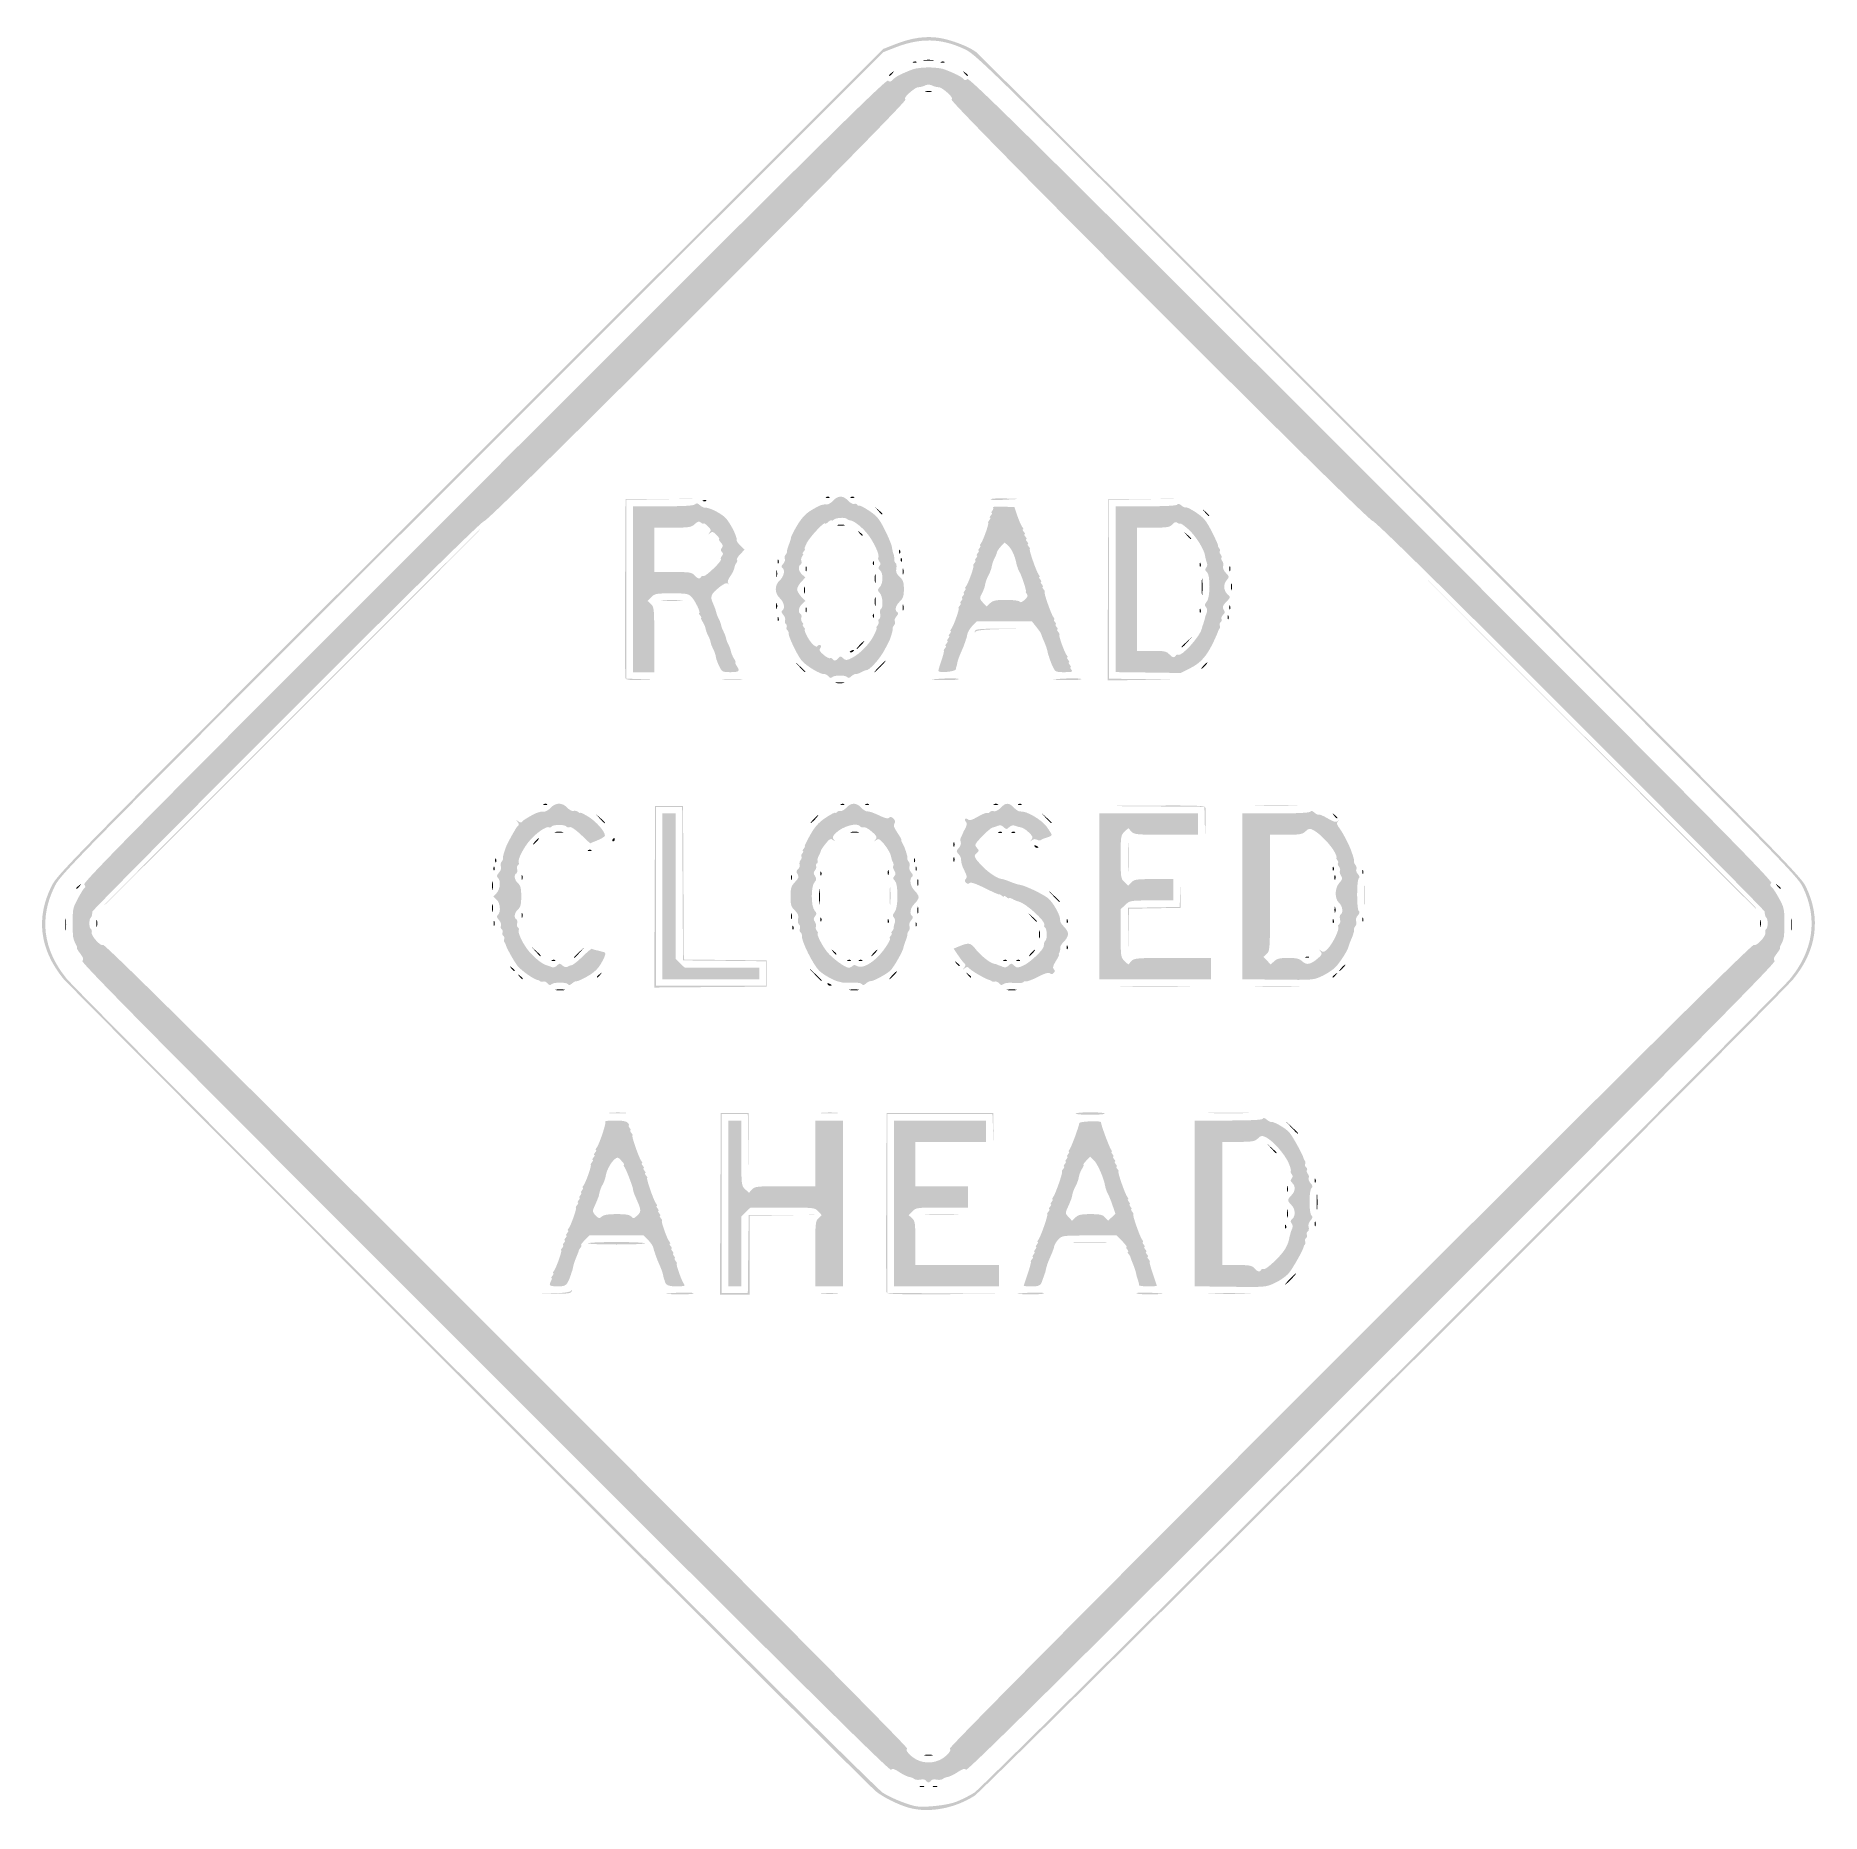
# Model space of a CAD drawing. Header units: inches. Extents: x -25.6 to 25.6, y -25.5 to 25.5.
import ezdxf

# ---------------------------------------------------------------- set-up
doc = ezdxf.new("R2010")
doc.units = ezdxf.units.IN
doc.header["$MEASUREMENT"] = 0

msp = doc.modelspace()

# ---------------------------------------------------------------- hatches: boundary and pattern name
h = msp.add_hatch(color=7)
edge = h.paths.add_edge_path()
edge.add_spline(control_points=[(-0.562, -25.384), (-0.877, -25.296), (-1.314, -25.077), (-1.519, -24.905), (-1.845, -24.633), (-24.626, -1.847), (-24.846, -1.573), (-25.517, -0.737), (-25.628, 0.167), (-25.17, 1.077), (-24.993, 1.429), (-24.691, 1.735), (-13.142, 13.271)], knot_values=[0, 0, 0, 0, 1, 1, 1, 2, 2, 2, 3, 3, 3, 4, 4, 4, 4], degree=3, periodic=0)
edge.add_line((-13.142, 13.271), (-1.296, 25.104))
edge.add_line((-1.296, 25.104), (-0.964, 25.234))
edge.add_spline(control_points=[(-0.964, 25.234), (-0.48, 25.425), (-0.074, 25.482), (0.326, 25.416), (0.675, 25.358), (1.173, 25.164), (1.367, 25.011), (1.432, 24.959), (6.78, 19.624), (13.252, 13.154), (24.562, 1.848), (25.026, 1.377), (25.186, 1.052), (25.627, 0.152), (25.499, -0.775), (24.821, -1.599), (24.358, -2.16), (1.599, -24.863), (1.32, -25.041), (0.747, -25.407), (0.004, -25.543), (-0.562, -25.384)], knot_values=[0, 0, 0, 0, 1, 1, 1, 2, 2, 2, 3, 3, 3, 4, 4, 4, 5, 5, 5, 6, 6, 6, 7, 7, 7, 7], degree=3, periodic=0)
edge = h.paths.add_edge_path(flags=0)
edge.add_spline(control_points=[(0.778, -25.219), (0.933, -25.16), (1.177, -25.038), (1.32, -24.947), (1.599, -24.768), (24.264, -2.16), (24.726, -1.599), (25.405, -0.775), (25.533, 0.152), (25.092, 1.052), (24.932, 1.377), (24.467, 1.849), (13.158, 13.159), (1.527, 24.791), (1.387, 24.93), (1.037, 25.095), (0.364, 25.414), (-0.234, 25.427), (-0.964, 25.14)], knot_values=[0, 0, 0, 0, 1, 1, 1, 2, 2, 2, 3, 3, 3, 4, 4, 4, 5, 5, 5, 6, 6, 6, 6], degree=3, periodic=0)
edge.add_line((-0.964, 25.14), (-1.296, 25.01))
edge.add_line((-1.296, 25.01), (-13.095, 13.224))
edge.add_spline(control_points=[(-13.095, 13.224), (-24.597, 1.734), (-24.899, 1.429), (-25.076, 1.077), (-25.534, 0.167), (-25.423, -0.737), (-24.751, -1.573), (-24.343, -2.081), (-1.603, -24.766), (-1.32, -24.947), (-1.092, -25.093), (-0.688, -25.263), (-0.401, -25.333), (-0.177, -25.388), (0.502, -25.322), (0.778, -25.219)], knot_values=[0, 0, 0, 0, 1, 1, 1, 2, 2, 2, 3, 3, 3, 4, 4, 4, 5, 5, 5, 5], degree=3, periodic=0)
h = msp.add_hatch(color=7)
edge = h.paths.add_edge_path()
edge.add_spline(control_points=[(-0.433, 24.734), (-0.399, 24.747), (-0.358, 24.746), (-0.343, 24.73), (-0.327, 24.714), (-0.355, 24.703), (-0.405, 24.705), (-0.46, 24.708), (-0.471, 24.719), (-0.433, 24.734)], knot_values=[0, 0, 0, 0, 1, 1, 1, 2, 2, 2, 3, 3, 3, 3], degree=3, periodic=0)
h = msp.add_hatch(color=7)
edge = h.paths.add_edge_path()
edge.add_spline(control_points=[(-0.13, 24.783), (-0.058, 24.793), (0.058, 24.793), (0.13, 24.783), (0.201, 24.772), (0.143, 24.763), (0, 24.763), (-0.143, 24.763), (-0.201, 24.772), (-0.13, 24.783)], knot_values=[0, 0, 0, 0, 1, 1, 1, 2, 2, 2, 3, 3, 3, 3], degree=3, periodic=0)
h = msp.add_hatch(color=7)
edge = h.paths.add_edge_path()
edge.add_spline(control_points=[(0.368, 24.734), (0.402, 24.747), (0.443, 24.746), (0.459, 24.73), (0.474, 24.714), (0.446, 24.703), (0.397, 24.705), (0.342, 24.708), (0.331, 24.719), (0.368, 24.734)], knot_values=[0, 0, 0, 0, 1, 1, 1, 2, 2, 2, 3, 3, 3, 3], degree=3, periodic=0)
h = msp.add_hatch(color=7)
edge = h.paths.add_edge_path()
edge.add_spline(control_points=[(-0.074, -24.603), (-0.091, -24.574), (-0.164, -24.562), (-0.235, -24.576), (-0.305, -24.591), (-0.383, -24.583), (-0.407, -24.559), (-0.43, -24.535), (-0.495, -24.509), (-0.55, -24.5), (-0.605, -24.492), (-0.734, -24.429), (-0.837, -24.361), (-0.979, -24.267), (-1.038, -24.25), (-1.079, -24.291), (-1.12, -24.332), (-3.971, -21.508), (-12.74, -12.74), (-21.797, -3.683), (-24.333, -1.121), (-24.289, -1.077), (-24.244, -1.033), (-24.258, -0.986), (-24.351, -0.864), (-24.417, -0.778), (-24.458, -0.707), (-24.443, -0.707), (-24.428, -0.707), (-24.442, -0.659), (-24.474, -0.601), (-24.506, -0.543), (-24.535, -0.474), (-24.539, -0.448), (-24.543, -0.422), (-24.55, -0.39), (-24.555, -0.377), (-24.568, -0.343), (-24.57, 0.298), (-24.557, 0.354), (-24.551, 0.379), (-24.543, 0.422), (-24.538, 0.448), (-24.525, 0.534), (-24.28, 0.983), (-24.229, 1.014), (-24.194, 1.036), (-24.196, 1.067), (-24.236, 1.115), (-24.285, 1.174), (-22.46, 3.019), (-12.763, 12.716), (-3.318, 22.162), (-1.22, 24.237), (-1.165, 24.192), (-1.113, 24.148), (-1.082, 24.155), (-1.019, 24.224), (-0.945, 24.306), (-0.772, 24.395), (-0.448, 24.518), (-0.37, 24.547), (-0.169, 24.571), (0, 24.571), (0.169, 24.571), (0.37, 24.547), (0.448, 24.518), (0.754, 24.402), (0.946, 24.307), (0.996, 24.246), (1.038, 24.196), (1.064, 24.194), (1.117, 24.238), (1.173, 24.285), (3.192, 22.288), (12.716, 12.763), (22.241, 3.239), (24.237, 1.22), (24.191, 1.164), (24.147, 1.111), (24.151, 1.084), (24.21, 1.035), (24.282, 0.974), (24.524, 0.544), (24.538, 0.448), (24.543, 0.422), (24.551, 0.379), (24.557, 0.354), (24.57, 0.298), (24.568, -0.343), (24.555, -0.377), (24.55, -0.39), (24.543, -0.422), (24.539, -0.448), (24.535, -0.474), (24.506, -0.543), (24.474, -0.601), (24.442, -0.659), (24.428, -0.707), (24.443, -0.707), (24.458, -0.707), (24.417, -0.778), (24.351, -0.864), (24.258, -0.986), (24.244, -1.033), (24.289, -1.077), (24.333, -1.121), (21.797, -3.683), (12.74, -12.74), (3.971, -21.508), (1.12, -24.332), (1.079, -24.291), (1.038, -24.25), (0.979, -24.267), (0.837, -24.361), (0.734, -24.429), (0.605, -24.492), (0.55, -24.5), (0.495, -24.509), (0.43, -24.535), (0.407, -24.559), (0.383, -24.583), (0.305, -24.591), (0.235, -24.576), (0.164, -24.562), (0.091, -24.574), (0.074, -24.603), (0.056, -24.631), (0.023, -24.654), (0, -24.654), (-0.023, -24.654), (-0.056, -24.631), (-0.074, -24.603)], knot_values=[0, 0, 0, 0, 1, 1, 1, 2, 2, 2, 3, 3, 3, 4, 4, 4, 5, 5, 5, 6, 6, 6, 7, 7, 7, 8, 8, 8, 9, 9, 9, 10, 10, 10, 11, 11, 11, 12, 12, 12, 13, 13, 13, 14, 14, 14, 15, 15, 15, 16, 16, 16, 17, 17, 17, 18, 18, 18, 19, 19, 19, 20, 20, 20, 21, 21, 21, 22, 22, 22, 23, 23, 23, 24, 24, 24, 25, 25, 25, 26, 26, 26, 27, 27, 27, 28, 28, 28, 29, 29, 29, 30, 30, 30, 31, 31, 31, 32, 32, 32, 33, 33, 33, 34, 34, 34, 35, 35, 35, 36, 36, 36, 37, 37, 37, 38, 38, 38, 39, 39, 39, 40, 40, 40, 41, 41, 41, 42, 42, 42, 43, 43, 43, 44, 44, 44, 44], degree=3, periodic=0)
edge = h.paths.add_edge_path(flags=0)
edge.add_spline(control_points=[(0.296, -24.024), (0.496, -23.939), (0.687, -23.734), (0.611, -23.687), (0.575, -23.665), (4.673, -19.533), (12.096, -12.111), (20.323, -3.884), (23.652, -0.583), (23.692, -0.616), (23.762, -0.674), (24.059, -0.35), (24.023, -0.256), (24.01, -0.22), (24.019, -0.179), (24.044, -0.164), (24.097, -0.131), (24.104, 0.11), (24.053, 0.161), (24.019, 0.195), (24.013, 0.216), (24, 0.341), (23.997, 0.373), (21.476, 2.918), (18.399, 5.996), (14.658, 9.737), (12.786, 11.578), (12.752, 11.55), (12.676, 11.487), (0.592, 23.578), (0.661, 23.647), (0.697, 23.683), (0.664, 23.74), (0.543, 23.846), (0.45, 23.928), (0.348, 23.997), (0.317, 24), (0.217, 24.009), (0.167, 24.022), (0.082, 24.061), (0.037, 24.082), (-0.037, 24.082), (-0.082, 24.061), (-0.167, 24.022), (-0.217, 24.009), (-0.317, 24), (-0.348, 23.997), (-0.45, 23.928), (-0.543, 23.846), (-0.664, 23.74), (-0.697, 23.683), (-0.661, 23.647), (-0.592, 23.578), (-12.676, 11.487), (-12.752, 11.55), (-12.786, 11.578), (-14.658, 9.737), (-18.399, 5.996), (-21.476, 2.918), (-23.997, 0.373), (-24, 0.341), (-24.013, 0.216), (-24.019, 0.195), (-24.053, 0.161), (-24.104, 0.11), (-24.097, -0.131), (-24.044, -0.164), (-24.019, -0.179), (-24.009, -0.218), (-24.021, -0.249), (-24.056, -0.341), (-23.76, -0.673), (-23.693, -0.617), (-23.652, -0.583), (-20.436, -3.77), (-12.096, -12.111), (-4.673, -19.533), (-0.575, -23.665), (-0.611, -23.687), (-0.651, -23.712), (-0.636, -23.756), (-0.557, -23.84), (-0.34, -24.076), (0.002, -24.15), (0.296, -24.024)], knot_values=[0, 0, 0, 0, 1, 1, 1, 2, 2, 2, 3, 3, 3, 4, 4, 4, 5, 5, 5, 6, 6, 6, 7, 7, 7, 8, 8, 8, 9, 9, 9, 10, 10, 10, 11, 11, 11, 12, 12, 12, 13, 13, 13, 14, 14, 14, 15, 15, 15, 16, 16, 16, 17, 17, 17, 18, 18, 18, 19, 19, 19, 20, 20, 20, 21, 21, 21, 22, 22, 22, 23, 23, 23, 24, 24, 24, 25, 25, 25, 26, 26, 26, 27, 27, 27, 28, 28, 28, 28], degree=3, periodic=0)
h = msp.add_hatch(color=7)
edge = h.paths.add_edge_path()
edge.add_spline(control_points=[(-1.131, 24.342), (-1.131, 24.352), (-1.094, 24.389), (-1.049, 24.425), (-0.974, 24.483), (-0.972, 24.482), (-1.031, 24.407), (-1.093, 24.328), (-1.131, 24.303), (-1.131, 24.342)], knot_values=[0, 0, 0, 0, 1, 1, 1, 2, 2, 2, 3, 3, 3, 3], degree=3, periodic=0)
h = msp.add_hatch(color=7)
edge = h.paths.add_edge_path()
edge.add_spline(control_points=[(1.031, 24.407), (0.972, 24.482), (0.974, 24.483), (1.049, 24.425), (1.094, 24.389), (1.131, 24.352), (1.131, 24.342), (1.131, 24.303), (1.093, 24.328), (1.031, 24.407)], knot_values=[0, 0, 0, 0, 1, 1, 1, 2, 2, 2, 3, 3, 3, 3], degree=3, periodic=0)
h = msp.add_hatch(color=7)
edge = h.paths.add_edge_path()
edge.add_spline(control_points=[(-0.082, 23.886), (-0.037, 23.897), (0.037, 23.897), (0.082, 23.886), (0.128, 23.874), (0.091, 23.864), (0, 23.864), (-0.091, 23.864), (-0.128, 23.874), (-0.082, 23.886)], knot_values=[0, 0, 0, 0, 1, 1, 1, 2, 2, 2, 3, 3, 3, 3], degree=3, periodic=0)
h = msp.add_hatch(color=7)
edge = h.paths.add_edge_path()
edge.add_spline(control_points=[(-8.699, 7.036), (-8.712, 7.068), (-8.716, 8.24), (-8.71, 9.64)], knot_values=[0, 0, 0, 0, 1, 1, 1, 1], degree=3, periodic=0)
edge.add_line((-8.71, 9.64), (-8.697, 12.186))
edge.add_line((-8.697, 12.186), (-7.707, 12.187))
edge.add_line((-7.707, 12.187), (-6.718, 12.189))
edge.add_line((-6.718, 12.189), (-7.696, 12.175))
edge.add_line((-7.696, 12.175), (-8.674, 12.16))
edge.add_line((-8.674, 12.16), (-8.674, 9.594))
edge.add_line((-8.674, 9.594), (-8.674, 7.028))
edge.add_line((-8.674, 7.028), (-8.261, 7.012))
edge.add_line((-8.261, 7.012), (-7.849, 6.996))
edge.add_line((-7.849, 6.996), (-8.263, 6.986))
edge.add_spline(control_points=[(-8.263, 6.986), (-8.558, 6.98), (-8.683, 6.994), (-8.699, 7.036)], knot_values=[0, 0, 0, 0, 1, 1, 1, 1], degree=3, periodic=0)
h = msp.add_hatch(color=7)
edge = h.paths.add_edge_path()
edge.add_line((-8.485, 9.593), (-8.485, 11.974))
edge.add_line((-8.485, 11.974), (-7.623, 11.974))
edge.add_spline(control_points=[(-7.623, 11.974), (-7.024, 11.974), (-6.743, 11.991), (-6.704, 12.029), (-6.662, 12.072), (-6.628, 12.065), (-6.558, 12.002), (-6.508, 11.957), (-6.439, 11.925), (-6.404, 11.931), (-6.311, 11.946), (-6.02, 11.807), (-5.857, 11.67), (-5.723, 11.557), (-5.487, 11.11), (-5.507, 11.004), (-5.512, 10.976), (-5.462, 10.903), (-5.397, 10.842)], knot_values=[0, 0, 0, 0, 1, 1, 1, 2, 2, 2, 3, 3, 3, 4, 4, 4, 5, 5, 5, 6, 6, 6, 6], degree=3, periodic=0)
edge.add_line((-5.397, 10.842), (-5.279, 10.731))
edge.add_line((-5.279, 10.731), (-5.405, 10.598))
edge.add_spline(control_points=[(-5.405, 10.598), (-5.475, 10.526), (-5.518, 10.452), (-5.501, 10.435), (-5.483, 10.417), (-5.49, 10.378), (-5.515, 10.348), (-5.54, 10.318), (-5.567, 10.251), (-5.575, 10.201), (-5.583, 10.15), (-5.635, 10.043), (-5.692, 9.964), (-5.76, 9.868), (-5.779, 9.802), (-5.749, 9.765), (-5.717, 9.727), (-5.72, 9.724), (-5.759, 9.756), (-5.796, 9.787), (-5.872, 9.755), (-5.995, 9.657), (-6.247, 9.458), (-6.275, 9.388), (-6.188, 9.192), (-6.147, 9.101), (-6.107, 8.989), (-6.097, 8.941), (-6.088, 8.894), (-6.055, 8.809), (-6.024, 8.753), (-5.993, 8.696), (-5.961, 8.612), (-5.954, 8.564), (-5.946, 8.517), (-5.914, 8.432), (-5.883, 8.376), (-5.852, 8.319), (-5.82, 8.234), (-5.812, 8.187), (-5.804, 8.14), (-5.772, 8.055), (-5.741, 7.999), (-5.71, 7.942), (-5.678, 7.854), (-5.67, 7.803), (-5.661, 7.752), (-5.623, 7.662), (-5.584, 7.603), (-5.545, 7.544), (-5.527, 7.495), (-5.543, 7.495), (-5.56, 7.495), (-5.54, 7.445), (-5.5, 7.383), (-5.405, 7.238), (-5.436, 7.212), (-5.704, 7.212), (-5.898, 7.212), (-5.932, 7.228), (-5.988, 7.342), (-6.022, 7.413), (-6.055, 7.488), (-6.06, 7.507), (-6.065, 7.527), (-6.074, 7.548), (-6.079, 7.554), (-6.084, 7.561), (-6.097, 7.615), (-6.108, 7.676), (-6.12, 7.736), (-6.154, 7.831), (-6.185, 7.888), (-6.216, 7.944), (-6.248, 8.029), (-6.256, 8.076), (-6.264, 8.124), (-6.296, 8.209), (-6.327, 8.265), (-6.358, 8.321), (-6.39, 8.409), (-6.398, 8.46), (-6.407, 8.511), (-6.445, 8.601), (-6.484, 8.66), (-6.523, 8.72), (-6.541, 8.768), (-6.524, 8.768), (-6.508, 8.768), (-6.52, 8.8), (-6.553, 8.839), (-6.585, 8.878), (-6.598, 8.91), (-6.581, 8.91), (-6.529, 8.91), (-6.694, 9.257), (-6.799, 9.369), (-6.89, 9.466), (-6.941, 9.475), (-7.377, 9.475), (-7.818, 9.475), (-7.864, 9.466), (-7.959, 9.365)], knot_values=[0, 0, 0, 0, 1, 1, 1, 2, 2, 2, 3, 3, 3, 4, 4, 4, 5, 5, 5, 6, 6, 6, 7, 7, 7, 8, 8, 8, 9, 9, 9, 10, 10, 10, 11, 11, 11, 12, 12, 12, 13, 13, 13, 14, 14, 14, 15, 15, 15, 16, 16, 16, 17, 17, 17, 18, 18, 18, 19, 19, 19, 20, 20, 20, 21, 21, 21, 22, 22, 22, 23, 23, 23, 24, 24, 24, 25, 25, 25, 26, 26, 26, 27, 27, 27, 28, 28, 28, 29, 29, 29, 30, 30, 30, 31, 31, 31, 32, 32, 32, 33, 33, 33, 34, 34, 34, 34], degree=3, periodic=0)
edge.add_line((-7.959, 9.365), (-8.062, 9.255))
edge.add_line((-8.062, 9.255), (-7.967, 9.169))
edge.add_spline(control_points=[(-7.967, 9.169), (-7.878, 9.089), (-7.872, 9.026), (-7.872, 8.148)], knot_values=[0, 0, 0, 0, 1, 1, 1, 1], degree=3, periodic=0)
edge.add_line((-7.872, 8.148), (-7.872, 7.212))
edge.add_line((-7.872, 7.212), (-8.179, 7.212))
edge.add_line((-8.179, 7.212), (-8.485, 7.212))
edge.add_line((-8.485, 7.212), (-8.485, 9.593))
edge = h.paths.add_edge_path(flags=0)
edge.add_spline(control_points=[(-6.528, 9.947), (-6.512, 9.974), (-6.481, 9.984), (-6.459, 9.97), (-6.409, 9.94), (-5.917, 10.411), (-5.957, 10.451), (-5.973, 10.467), (-5.962, 10.509), (-5.932, 10.545), (-5.891, 10.594), (-5.891, 10.624), (-5.931, 10.664), (-5.97, 10.703), (-5.971, 10.734), (-5.932, 10.781), (-5.892, 10.829), (-5.9, 10.867), (-5.964, 10.937), (-6.011, 10.989), (-6.031, 11.031), (-6.009, 11.031), (-5.988, 11.031), (-6.02, 11.084), (-6.081, 11.148), (-6.172, 11.245), (-6.204, 11.255), (-6.266, 11.207), (-6.33, 11.157), (-6.332, 11.159), (-6.282, 11.224), (-6.234, 11.286), (-6.244, 11.317), (-6.341, 11.409), (-6.405, 11.469), (-6.458, 11.502), (-6.458, 11.481), (-6.458, 11.46), (-6.491, 11.471), (-6.53, 11.503), (-6.59, 11.553), (-6.621, 11.546), (-6.71, 11.462), (-6.807, 11.371), (-6.871, 11.361), (-7.345, 11.361)], knot_values=[0, 0, 0, 0, 1, 1, 1, 2, 2, 2, 3, 3, 3, 4, 4, 4, 5, 5, 5, 6, 6, 6, 7, 7, 7, 8, 8, 8, 9, 9, 9, 10, 10, 10, 11, 11, 11, 12, 12, 12, 13, 13, 13, 14, 14, 14, 15, 15, 15, 15], degree=3, periodic=0)
edge.add_line((-7.345, 11.361), (-7.872, 11.361))
edge.add_line((-7.872, 11.361), (-7.872, 10.724))
edge.add_line((-7.872, 10.724), (-7.872, 10.088))
edge.add_line((-7.872, 10.088), (-7.338, 10.088))
edge.add_spline(control_points=[(-7.338, 10.088), (-6.863, 10.088), (-6.793, 10.078), (-6.718, 9.994), (-6.622, 9.889), (-6.572, 9.876), (-6.528, 9.947)], knot_values=[0, 0, 0, 0, 1, 1, 1, 2, 2, 2, 2], degree=3, periodic=0)
h = msp.add_hatch(color=7)
edge = h.paths.add_edge_path()
edge.add_spline(control_points=[(-6.467, 12.147), (-6.433, 12.161), (-6.392, 12.159), (-6.377, 12.144), (-6.361, 12.128), (-6.389, 12.117), (-6.439, 12.119), (-6.494, 12.121), (-6.505, 12.132), (-6.467, 12.147)], knot_values=[0, 0, 0, 0, 1, 1, 1, 2, 2, 2, 3, 3, 3, 3], degree=3, periodic=0)
h = msp.add_hatch(color=7)
edge = h.paths.add_edge_path()
edge.add_spline(control_points=[(-2.874, 7.093), (-2.908, 7.134), (-2.959, 7.162), (-2.988, 7.157), (-3.092, 7.137), (-3.532, 7.403), (-3.649, 7.556), (-3.787, 7.737), (-4.028, 8.247), (-4.014, 8.329), (-4.009, 8.359), (-4.025, 8.397), (-4.051, 8.413), (-4.076, 8.428), (-4.086, 8.47), (-4.072, 8.506), (-4.059, 8.541), (-4.069, 8.583), (-4.096, 8.6), (-4.123, 8.616), (-4.132, 8.662), (-4.117, 8.701), (-4.102, 8.74), (-4.126, 8.811), (-4.169, 8.859), (-4.221, 8.917), (-4.232, 8.958), (-4.199, 8.978), (-4.11, 9.033), (-4.145, 9.22), (-4.266, 9.334), (-4.344, 9.406), (-4.384, 9.496), (-4.384, 9.593), (-4.384, 9.691), (-4.344, 9.78), (-4.266, 9.852), (-4.145, 9.966), (-4.11, 10.153), (-4.199, 10.208), (-4.232, 10.228), (-4.222, 10.269), (-4.17, 10.325), (-4.127, 10.373), (-4.106, 10.436), (-4.124, 10.464), (-4.142, 10.493), (-4.133, 10.545), (-4.104, 10.58), (-4.075, 10.615), (-4.055, 10.662), (-4.06, 10.684), (-4.065, 10.706), (-4.044, 10.786), (-4.013, 10.861), (-3.982, 10.935), (-3.952, 11.034), (-3.945, 11.08), (-3.938, 11.125), (-3.852, 11.292), (-3.755, 11.45), (-3.631, 11.651), (-3.511, 11.776), (-3.356, 11.867), (-3.234, 11.938), (-3.119, 12), (-3.099, 12.003), (-3.08, 12.006), (-3.048, 12.014), (-3.029, 12.02), (-3.009, 12.027), (-2.961, 12.029), (-2.92, 12.025), (-2.88, 12.021), (-2.797, 12.072), (-2.735, 12.137), (-2.593, 12.289), (-2.451, 12.289), (-2.309, 12.137), (-2.247, 12.072), (-2.17, 12.028), (-2.137, 12.041), (-2.104, 12.054), (-2.064, 12.043), (-2.049, 12.018), (-2.033, 11.993), (-2.006, 11.981), (-1.988, 11.992), (-1.97, 12.004), (-1.839, 11.935), (-1.697, 11.84), (-1.477, 11.693), (-1.411, 11.611), (-1.25, 11.289), (-1.146, 11.08), (-1.055, 10.858), (-1.048, 10.794), (-1.042, 10.73), (-1.022, 10.645), (-1.006, 10.607), (-0.989, 10.568), (-0.98, 10.501), (-0.985, 10.458), (-0.99, 10.414), (-0.973, 10.366), (-0.947, 10.35), (-0.92, 10.333), (-0.91, 10.262), (-0.924, 10.192), (-0.944, 10.095), (-0.921, 10.036), (-0.829, 9.95), (-0.729, 9.856), (-0.707, 9.793), (-0.707, 9.593), (-0.707, 9.395), (-0.729, 9.33), (-0.825, 9.24), (-0.948, 9.124), (-0.979, 8.984), (-0.893, 8.931), (-0.86, 8.911), (-0.869, 8.871), (-0.921, 8.814), (-0.964, 8.766), (-0.985, 8.703), (-0.967, 8.675), (-0.949, 8.646), (-0.958, 8.594), (-0.988, 8.559), (-1.017, 8.524), (-1.037, 8.477), (-1.033, 8.455), (-1.029, 8.433), (-1.031, 8.399), (-1.037, 8.379), (-1.044, 8.36), (-1.054, 8.323), (-1.061, 8.297), (-1.067, 8.271), (-1.078, 8.239), (-1.084, 8.226), (-1.091, 8.213), (-1.099, 8.187), (-1.103, 8.167), (-1.107, 8.148), (-1.183, 7.997), (-1.272, 7.832), (-1.409, 7.577), (-1.713, 7.248), (-1.791, 7.269), (-1.804, 7.273), (-1.868, 7.246), (-1.933, 7.21), (-1.998, 7.175), (-2.069, 7.151), (-2.092, 7.157), (-2.115, 7.164), (-2.171, 7.135), (-2.217, 7.094), (-2.272, 7.043), (-2.311, 7.035), (-2.332, 7.068), (-2.371, 7.133), (-2.7, 7.133), (-2.764, 7.069), (-2.799, 7.035), (-2.832, 7.042), (-2.874, 7.093)], knot_values=[0, 0, 0, 0, 1, 1, 1, 2, 2, 2, 3, 3, 3, 4, 4, 4, 5, 5, 5, 6, 6, 6, 7, 7, 7, 8, 8, 8, 9, 9, 9, 10, 10, 10, 11, 11, 11, 12, 12, 12, 13, 13, 13, 14, 14, 14, 15, 15, 15, 16, 16, 16, 17, 17, 17, 18, 18, 18, 19, 19, 19, 20, 20, 20, 21, 21, 21, 22, 22, 22, 23, 23, 23, 24, 24, 24, 25, 25, 25, 26, 26, 26, 27, 27, 27, 28, 28, 28, 29, 29, 29, 30, 30, 30, 31, 31, 31, 32, 32, 32, 33, 33, 33, 34, 34, 34, 35, 35, 35, 36, 36, 36, 37, 37, 37, 38, 38, 38, 39, 39, 39, 40, 40, 40, 41, 41, 41, 42, 42, 42, 43, 43, 43, 44, 44, 44, 45, 45, 45, 46, 46, 46, 47, 47, 47, 48, 48, 48, 49, 49, 49, 50, 50, 50, 51, 51, 51, 52, 52, 52, 53, 53, 53, 54, 54, 54, 55, 55, 55, 56, 56, 56, 56], degree=3, periodic=0)
edge = h.paths.add_edge_path(flags=0)
edge.add_spline(control_points=[(-2.592, 7.614), (-2.538, 7.679), (-2.523, 7.678), (-2.449, 7.611), (-2.373, 7.542), (-2.351, 7.544), (-2.185, 7.63), (-1.955, 7.748), (-1.689, 8.027), (-1.56, 8.285), (-1.505, 8.395), (-1.473, 8.485), (-1.49, 8.485), (-1.506, 8.485), (-1.494, 8.516), (-1.463, 8.554), (-1.432, 8.592), (-1.419, 8.643), (-1.434, 8.669), (-1.45, 8.694), (-1.44, 8.729), (-1.411, 8.746), (-1.383, 8.764), (-1.372, 8.828), (-1.387, 8.888), (-1.402, 8.949), (-1.393, 9.011), (-1.367, 9.027), (-1.291, 9.074), (-1.313, 9.389), (-1.398, 9.483), (-1.471, 9.564), (-1.471, 9.576), (-1.398, 9.656), (-1.3, 9.764), (-1.296, 10.057), (-1.391, 10.136), (-1.445, 10.181), (-1.45, 10.21), (-1.409, 10.259), (-1.369, 10.308), (-1.37, 10.341), (-1.413, 10.392), (-1.444, 10.43), (-1.456, 10.483), (-1.439, 10.51), (-1.398, 10.577), (-1.572, 10.954), (-1.746, 11.175), (-1.902, 11.371), (-2.128, 11.552), (-2.24, 11.568), (-2.277, 11.574), (-2.322, 11.593), (-2.34, 11.611), (-2.394, 11.665), (-2.664, 11.648), (-2.725, 11.587), (-2.756, 11.556), (-2.781, 11.549), (-2.781, 11.571), (-2.781, 11.593), (-2.824, 11.573), (-2.876, 11.526), (-2.927, 11.479), (-2.97, 11.459), (-2.97, 11.481), (-2.97, 11.56), (-3.403, 11.099), (-3.493, 10.925), (-3.543, 10.828), (-3.571, 10.748), (-3.554, 10.748), (-3.538, 10.748), (-3.55, 10.716), (-3.583, 10.677), (-3.615, 10.638), (-3.626, 10.607), (-3.606, 10.607), (-3.587, 10.607), (-3.595, 10.577), (-3.625, 10.542), (-3.654, 10.506), (-3.666, 10.445), (-3.651, 10.405), (-3.636, 10.366), (-3.646, 10.319), (-3.674, 10.302), (-3.754, 10.252), (-3.732, 10.11), (-3.629, 10.016)], knot_values=[0, 0, 0, 0, 1, 1, 1, 2, 2, 2, 3, 3, 3, 4, 4, 4, 5, 5, 5, 6, 6, 6, 7, 7, 7, 8, 8, 8, 9, 9, 9, 10, 10, 10, 11, 11, 11, 12, 12, 12, 13, 13, 13, 14, 14, 14, 15, 15, 15, 16, 16, 16, 17, 17, 17, 18, 18, 18, 19, 19, 19, 20, 20, 20, 21, 21, 21, 22, 22, 22, 23, 23, 23, 24, 24, 24, 25, 25, 25, 26, 26, 26, 27, 27, 27, 28, 28, 28, 29, 29, 29, 30, 30, 30, 30], degree=3, periodic=0)
edge.add_line((-3.629, 10.016), (-3.534, 9.93))
edge.add_line((-3.534, 9.93), (-3.652, 9.806))
edge.add_spline(control_points=[(-3.652, 9.806), (-3.718, 9.738), (-3.771, 9.642), (-3.771, 9.593), (-3.771, 9.544), (-3.718, 9.448), (-3.652, 9.38)], knot_values=[0, 0, 0, 0, 1, 1, 1, 2, 2, 2, 2], degree=3, periodic=0)
edge.add_line((-3.652, 9.38), (-3.534, 9.256))
edge.add_line((-3.534, 9.256), (-3.629, 9.17))
edge.add_spline(control_points=[(-3.629, 9.17), (-3.732, 9.076), (-3.754, 8.934), (-3.674, 8.884), (-3.646, 8.867), (-3.636, 8.821), (-3.651, 8.781), (-3.666, 8.741), (-3.654, 8.68), (-3.625, 8.644), (-3.595, 8.609), (-3.587, 8.58), (-3.606, 8.58), (-3.626, 8.58), (-3.615, 8.548), (-3.583, 8.509), (-3.55, 8.47), (-3.538, 8.438), (-3.554, 8.438), (-3.571, 8.438), (-3.544, 8.359), (-3.494, 8.261), (-3.382, 8.041), (-3.227, 7.894), (-3.183, 7.964), (-3.166, 7.992), (-3.131, 8.003), (-3.106, 7.987), (-3.076, 7.969), (-3.078, 7.936), (-3.11, 7.897), (-3.149, 7.851), (-3.125, 7.806), (-3.014, 7.712), (-2.934, 7.645), (-2.85, 7.6), (-2.828, 7.614), (-2.806, 7.627), (-2.774, 7.617), (-2.758, 7.59), (-2.716, 7.523), (-2.661, 7.531), (-2.592, 7.614)], knot_values=[0, 0, 0, 0, 1, 1, 1, 2, 2, 2, 3, 3, 3, 4, 4, 4, 5, 5, 5, 6, 6, 6, 7, 7, 7, 8, 8, 8, 9, 9, 9, 10, 10, 10, 11, 11, 11, 12, 12, 12, 13, 13, 13, 14, 14, 14, 14], degree=3, periodic=0)
h = msp.add_hatch(color=7)
edge = h.paths.add_edge_path()
edge.add_spline(control_points=[(-2.932, 12.242), (-2.898, 12.255), (-2.857, 12.254), (-2.841, 12.238), (-2.826, 12.222), (-2.853, 12.211), (-2.903, 12.213), (-2.958, 12.215), (-2.969, 12.227), (-2.932, 12.242)], knot_values=[0, 0, 0, 0, 1, 1, 1, 2, 2, 2, 3, 3, 3, 3], degree=3, periodic=0)
h = msp.add_hatch(color=7)
edge = h.paths.add_edge_path()
edge.add_spline(control_points=[(-2.224, 12.242), (-2.19, 12.255), (-2.15, 12.254), (-2.134, 12.238), (-2.118, 12.222), (-2.146, 12.211), (-2.196, 12.213), (-2.251, 12.215), (-2.262, 12.227), (-2.224, 12.242)], knot_values=[0, 0, 0, 0, 1, 1, 1, 2, 2, 2, 3, 3, 3, 3], degree=3, periodic=0)
h = msp.add_hatch(color=7)
edge = h.paths.add_edge_path()
edge.add_line((-1.442, 11.844), (-1.532, 11.95))
edge.add_line((-1.532, 11.95), (-1.426, 11.86))
edge.add_spline(control_points=[(-1.426, 11.86), (-1.368, 11.811), (-1.32, 11.763), (-1.32, 11.754), (-1.32, 11.717), (-1.358, 11.744), (-1.442, 11.844)], knot_values=[0, 0, 0, 0, 1, 1, 1, 2, 2, 2, 2], degree=3, periodic=0)
h = msp.add_hatch(color=7)
edge = h.paths.add_edge_path()
edge.add_spline(control_points=[(0.283, 7.25), (0.283, 7.273), (0.324, 7.412), (0.375, 7.559), (0.425, 7.705), (0.454, 7.825), (0.44, 7.825), (0.425, 7.825), (0.439, 7.857), (0.471, 7.896), (0.504, 7.935), (0.514, 7.967), (0.495, 7.967), (0.476, 7.967), (0.486, 7.999), (0.519, 8.037), (0.551, 8.076), (0.561, 8.108), (0.542, 8.108), (0.523, 8.108), (0.533, 8.14), (0.566, 8.179), (0.598, 8.218), (0.609, 8.25), (0.589, 8.25), (0.57, 8.25), (0.581, 8.281), (0.613, 8.32), (0.645, 8.359), (0.656, 8.391), (0.636, 8.391), (0.617, 8.391), (0.625, 8.42), (0.654, 8.455), (0.719, 8.533), (0.901, 9.051), (0.864, 9.051), (0.849, 9.051), (0.863, 9.083), (0.896, 9.122), (0.928, 9.161), (0.939, 9.192), (0.919, 9.192), (0.9, 9.192), (0.911, 9.224), (0.943, 9.263), (0.975, 9.302), (0.986, 9.334), (0.966, 9.334), (0.947, 9.334), (0.958, 9.366), (0.99, 9.405), (1.022, 9.443), (1.033, 9.475), (1.014, 9.475), (0.994, 9.475), (1.005, 9.507), (1.037, 9.546), (1.069, 9.585), (1.08, 9.617), (1.061, 9.617), (1.041, 9.617), (1.049, 9.645), (1.079, 9.681), (1.144, 9.759), (1.325, 10.277), (1.288, 10.277), (1.273, 10.277), (1.288, 10.308), (1.32, 10.347), (1.352, 10.386), (1.363, 10.418), (1.344, 10.418), (1.324, 10.418), (1.335, 10.45), (1.367, 10.489), (1.399, 10.528), (1.41, 10.559), (1.391, 10.559), (1.371, 10.559), (1.382, 10.591), (1.414, 10.63), (1.446, 10.669), (1.457, 10.701), (1.438, 10.701), (1.418, 10.701), (1.429, 10.733), (1.461, 10.772), (1.494, 10.81), (1.504, 10.842), (1.485, 10.842), (1.466, 10.842), (1.474, 10.871), (1.503, 10.906), (1.568, 10.985), (1.75, 11.502), (1.712, 11.502), (1.698, 11.502), (1.712, 11.534), (1.744, 11.573), (1.776, 11.612), (1.787, 11.644), (1.768, 11.644), (1.748, 11.644), (1.759, 11.676), (1.791, 11.714), (1.824, 11.753), (1.834, 11.785), (1.815, 11.785), (1.796, 11.785), (1.803, 11.814), (1.832, 11.848), (1.861, 11.883), (1.87, 11.927), (1.851, 11.945), (1.833, 11.963), (1.964, 11.972), (2.142, 11.964)], knot_values=[0, 0, 0, 0, 1, 1, 1, 2, 2, 2, 3, 3, 3, 4, 4, 4, 5, 5, 5, 6, 6, 6, 7, 7, 7, 8, 8, 8, 9, 9, 9, 10, 10, 10, 11, 11, 11, 12, 12, 12, 13, 13, 13, 14, 14, 14, 15, 15, 15, 16, 16, 16, 17, 17, 17, 18, 18, 18, 19, 19, 19, 20, 20, 20, 21, 21, 21, 22, 22, 22, 23, 23, 23, 24, 24, 24, 25, 25, 25, 26, 26, 26, 27, 27, 27, 28, 28, 28, 29, 29, 29, 30, 30, 30, 31, 31, 31, 32, 32, 32, 33, 33, 33, 34, 34, 34, 35, 35, 35, 36, 36, 36, 37, 37, 37, 38, 38, 38, 39, 39, 39, 39], degree=3, periodic=0)
edge.add_line((2.142, 11.964), (2.466, 11.95))
edge.add_line((2.466, 11.95), (2.552, 11.697))
edge.add_spline(control_points=[(2.552, 11.697), (2.599, 11.557), (2.662, 11.414), (2.692, 11.379), (2.721, 11.343), (2.73, 11.314), (2.711, 11.314), (2.691, 11.314), (2.702, 11.282), (2.734, 11.243), (2.766, 11.204), (2.777, 11.172), (2.758, 11.172), (2.738, 11.172), (2.749, 11.14), (2.781, 11.102), (2.814, 11.063), (2.824, 11.031), (2.805, 11.031), (2.786, 11.031), (2.796, 10.999), (2.828, 10.96), (2.861, 10.921), (2.871, 10.889), (2.852, 10.889), (2.833, 10.889), (2.843, 10.858), (2.876, 10.819), (2.908, 10.78), (2.922, 10.748), (2.908, 10.748), (2.87, 10.748), (3.099, 10.089), (3.163, 10.011), (3.193, 9.976), (3.201, 9.947), (3.182, 9.947), (3.163, 9.947), (3.173, 9.915), (3.206, 9.876), (3.238, 9.837), (3.248, 9.805), (3.229, 9.805), (3.21, 9.805), (3.22, 9.773), (3.253, 9.735), (3.285, 9.696), (3.296, 9.664), (3.276, 9.664), (3.257, 9.664), (3.268, 9.632), (3.3, 9.593), (3.332, 9.554), (3.347, 9.522), (3.332, 9.522), (3.294, 9.522), (3.523, 8.864), (3.588, 8.786), (3.617, 8.75), (3.626, 8.721), (3.606, 8.721), (3.587, 8.721), (3.598, 8.689), (3.63, 8.65), (3.662, 8.611), (3.673, 8.58), (3.653, 8.58), (3.634, 8.58), (3.645, 8.548), (3.677, 8.509), (3.709, 8.47), (3.72, 8.438), (3.701, 8.438), (3.681, 8.438), (3.692, 8.406), (3.724, 8.367), (3.756, 8.329), (3.771, 8.297), (3.756, 8.297), (3.719, 8.297), (3.9, 7.779), (3.965, 7.701), (3.995, 7.666), (4.003, 7.637), (3.983, 7.637), (3.964, 7.637), (3.975, 7.605), (4.007, 7.566), (4.039, 7.527), (4.05, 7.495), (4.031, 7.495), (4.011, 7.495), (4.022, 7.464), (4.054, 7.425), (4.086, 7.386), (4.097, 7.354), (4.078, 7.354), (4.058, 7.354), (4.069, 7.322), (4.101, 7.283), (4.152, 7.222), (4.126, 7.212), (3.902, 7.212), (3.668, 7.212), (3.639, 7.224), (3.582, 7.342), (3.547, 7.413), (3.515, 7.488), (3.509, 7.507), (3.504, 7.527), (3.495, 7.553), (3.488, 7.566), (3.482, 7.579), (3.471, 7.611), (3.465, 7.637), (3.458, 7.663), (3.449, 7.689), (3.444, 7.696), (3.438, 7.702), (3.425, 7.756), (3.414, 7.815), (3.403, 7.874), (3.359, 8.001), (3.316, 8.098), (3.273, 8.194), (3.236, 8.289), (3.233, 8.309), (3.231, 8.328), (3.17, 8.418), (3.097, 8.509)], knot_values=[0, 0, 0, 0, 1, 1, 1, 2, 2, 2, 3, 3, 3, 4, 4, 4, 5, 5, 5, 6, 6, 6, 7, 7, 7, 8, 8, 8, 9, 9, 9, 10, 10, 10, 11, 11, 11, 12, 12, 12, 13, 13, 13, 14, 14, 14, 15, 15, 15, 16, 16, 16, 17, 17, 17, 18, 18, 18, 19, 19, 19, 20, 20, 20, 21, 21, 21, 22, 22, 22, 23, 23, 23, 24, 24, 24, 25, 25, 25, 26, 26, 26, 27, 27, 27, 28, 28, 28, 29, 29, 29, 30, 30, 30, 31, 31, 31, 32, 32, 32, 33, 33, 33, 34, 34, 34, 35, 35, 35, 36, 36, 36, 37, 37, 37, 38, 38, 38, 39, 39, 39, 40, 40, 40, 41, 41, 41, 42, 42, 42, 43, 43, 43, 43], degree=3, periodic=0)
edge.add_line((3.097, 8.509), (2.966, 8.674))
edge.add_line((2.966, 8.674), (2.175, 8.674))
edge.add_line((2.175, 8.674), (1.385, 8.674))
edge.add_line((1.385, 8.674), (1.259, 8.543))
edge.add_spline(control_points=[(1.259, 8.543), (1.19, 8.471), (1.124, 8.36), (1.113, 8.296), (1.101, 8.231), (1.087, 8.174), (1.082, 8.167), (1.077, 8.161), (1.067, 8.134), (1.061, 8.108), (1.054, 8.082), (1.044, 8.05), (1.037, 8.037), (1.031, 8.024), (1.021, 7.998), (1.015, 7.979), (1.01, 7.959), (0.97, 7.864), (0.927, 7.768), (0.884, 7.671), (0.839, 7.544), (0.828, 7.485), (0.817, 7.426), (0.804, 7.372), (0.799, 7.366), (0.794, 7.359), (0.787, 7.327), (0.784, 7.295), (0.777, 7.227), (0.283, 7.182), (0.283, 7.25)], knot_values=[0, 0, 0, 0, 1, 1, 1, 2, 2, 2, 3, 3, 3, 4, 4, 4, 5, 5, 5, 6, 6, 6, 7, 7, 7, 8, 8, 8, 9, 9, 9, 10, 10, 10, 10], degree=3, periodic=0)
edge = h.paths.add_edge_path(flags=0)
edge.add_spline(control_points=[(2.228, 9.287), (2.433, 9.287), (2.601, 9.265), (2.618, 9.236), (2.639, 9.204), (2.69, 9.223), (2.762, 9.291), (2.848, 9.371), (2.862, 9.411), (2.822, 9.459), (2.793, 9.494), (2.782, 9.522), (2.797, 9.522), (2.826, 9.522), (2.668, 10.006), (2.607, 10.101), (2.587, 10.133), (2.568, 10.175), (2.564, 10.194), (2.56, 10.214), (2.553, 10.235), (2.548, 10.241), (2.543, 10.248), (2.531, 10.289), (2.523, 10.333), (2.482, 10.545), (2.391, 10.744), (2.293, 10.836)], knot_values=[0, 0, 0, 0, 1, 1, 1, 2, 2, 2, 3, 3, 3, 4, 4, 4, 5, 5, 5, 6, 6, 6, 7, 7, 7, 8, 8, 8, 9, 9, 9, 9], degree=3, periodic=0)
edge.add_line((2.293, 10.836), (2.185, 10.937))
edge.add_line((2.185, 10.937), (2.079, 10.824))
edge.add_spline(control_points=[(2.079, 10.824), (2.021, 10.762), (1.968, 10.682), (1.962, 10.647), (1.957, 10.612), (1.926, 10.537), (1.895, 10.481), (1.864, 10.424), (1.83, 10.329), (1.819, 10.268), (1.807, 10.208), (1.794, 10.153), (1.789, 10.147), (1.784, 10.141), (1.776, 10.119), (1.772, 10.1), (1.768, 10.08), (1.739, 10.018), (1.707, 9.962), (1.676, 9.906), (1.641, 9.81), (1.63, 9.75), (1.619, 9.69), (1.606, 9.635), (1.6, 9.628), (1.595, 9.622), (1.588, 9.601), (1.583, 9.581), (1.579, 9.562), (1.548, 9.496), (1.515, 9.435), (1.461, 9.338), (1.466, 9.311), (1.56, 9.211)], knot_values=[0, 0, 0, 0, 1, 1, 1, 2, 2, 2, 3, 3, 3, 4, 4, 4, 5, 5, 5, 6, 6, 6, 7, 7, 7, 8, 8, 8, 9, 9, 9, 10, 10, 10, 11, 11, 11, 11], degree=3, periodic=0)
edge.add_line((1.56, 9.211), (1.667, 9.098))
edge.add_line((1.667, 9.098), (1.767, 9.192))
edge.add_spline(control_points=[(1.767, 9.192), (1.85, 9.27), (1.933, 9.287), (2.228, 9.287)], knot_values=[0, 0, 0, 0, 1, 1, 1, 1], degree=3, periodic=0)
h = msp.add_hatch(color=7)
edge = h.paths.add_edge_path()
edge.add_spline(control_points=[(1.786, 12.176), (1.807, 12.197), (2.002, 12.207), (2.22, 12.199)], knot_values=[0, 0, 0, 0, 1, 1, 1, 1], degree=3, periodic=0)
edge.add_line((2.22, 12.199), (2.616, 12.185))
edge.add_line((2.616, 12.185), (2.182, 12.162))
edge.add_spline(control_points=[(2.182, 12.162), (1.944, 12.149), (1.765, 12.155), (1.786, 12.176)], knot_values=[0, 0, 0, 0, 1, 1, 1, 1], degree=3, periodic=0)
for points in [[(5.15, 9.581), (5.162, 12.186), (6.128, 12.187), (7.095, 12.189), (6.14, 12.175), (5.185, 12.16), (5.185, 9.593), (5.185, 7.026), (6.211, 7.012), (7.236, 6.998), (6.187, 6.988), (5.138, 6.977), (5.15, 9.581)], [(-7.637, 0.778), (-7.637, 3.158), (-7.448, 3.158), (-7.26, 3.158), (-7.26, 1.069), (-7.26, -1.019), (-7.127, -1.146), (-6.995, -1.273), (-5.925, -1.273), (-4.855, -1.273), (-4.855, -1.438), (-4.855, -1.603), (-6.246, -1.603), (-7.637, -1.603), (-7.637, 0.778)], [(5.726, -0.271), (5.728, 0.448), (6.468, 0.461), (7.209, 0.474), (7.225, 0.862), (7.242, 1.249), (7.239, 0.849), (7.236, 0.448), (6.495, 0.435), (5.754, 0.422), (5.739, -0.284), (5.724, -0.99), (5.726, -0.271)], [(-5.975, -8.049), (-5.963, -5.445), (-5.563, -5.445), (-5.162, -5.445), (-5.16, -6.494), (-5.159, -7.543), (-5.173, -6.505), (-5.187, -5.468), (-5.563, -5.468), (-5.94, -5.468), (-5.94, -8.037), (-5.94, -10.607), (-5.563, -10.607), (-5.187, -10.607), (-5.175, -9.487), (-5.162, -8.367), (-4.207, -8.366), (-3.253, -8.364), (-4.195, -8.379), (-5.138, -8.393), (-5.138, -9.523), (-5.138, -10.654), (-5.563, -10.654), (-5.988, -10.654), (-5.975, -8.049)]]:
    msp.add_hatch(color=7).paths.add_polyline_path(points)
h = msp.add_hatch(color=7)
edge = h.paths.add_edge_path()
edge.add_line((6.305, 7.202), (5.374, 7.214))
edge.add_line((5.374, 7.214), (5.374, 9.594))
edge.add_line((5.374, 9.594), (5.374, 11.974))
edge.add_line((5.374, 11.974), (6.243, 11.974))
edge.add_spline(control_points=[(6.243, 11.974), (6.807, 11.974), (7.124, 11.991), (7.144, 12.024), (7.164, 12.057), (7.204, 12.047), (7.261, 11.996), (7.309, 11.953), (7.366, 11.928), (7.387, 11.941), (7.409, 11.955), (7.542, 11.888), (7.684, 11.793), (7.904, 11.646), (7.972, 11.562), (8.14, 11.231), (8.248, 11.017), (8.325, 10.842), (8.311, 10.842), (8.297, 10.842), (8.309, 10.814), (8.338, 10.779), (8.367, 10.744), (8.377, 10.702), (8.36, 10.686), (8.344, 10.669), (8.354, 10.627), (8.384, 10.592), (8.413, 10.556), (8.424, 10.514), (8.407, 10.497), (8.391, 10.481), (8.402, 10.438), (8.432, 10.402), (8.462, 10.365), (8.473, 10.3), (8.457, 10.257), (8.438, 10.207), (8.467, 10.134), (8.534, 10.063), (8.636, 9.955), (8.637, 9.942), (8.564, 9.861), (8.457, 9.743), (8.465, 9.555), (8.581, 9.451), (8.676, 9.365), (8.676, 9.364), (8.547, 9.23), (8.438, 9.117), (8.426, 9.081), (8.473, 9.006), (8.517, 8.936), (8.514, 8.906), (8.457, 8.859), (8.419, 8.827), (8.397, 8.772), (8.41, 8.739), (8.423, 8.705), (8.412, 8.663), (8.386, 8.647), (8.359, 8.631), (8.348, 8.59), (8.361, 8.556), (8.374, 8.522), (8.37, 8.48), (8.352, 8.462), (8.335, 8.445), (8.319, 8.416), (8.317, 8.399), (8.315, 8.382), (8.26, 8.251), (8.193, 8.108), (7.997, 7.685), (7.817, 7.478), (7.513, 7.327)], knot_values=[0, 0, 0, 0, 1, 1, 1, 2, 2, 2, 3, 3, 3, 4, 4, 4, 5, 5, 5, 6, 6, 6, 7, 7, 7, 8, 8, 8, 9, 9, 9, 10, 10, 10, 11, 11, 11, 12, 12, 12, 13, 13, 13, 14, 14, 14, 15, 15, 15, 16, 16, 16, 17, 17, 17, 18, 18, 18, 19, 19, 19, 20, 20, 20, 21, 21, 21, 22, 22, 22, 23, 23, 23, 24, 24, 24, 25, 25, 25, 25], degree=3, periodic=0)
edge.add_line((7.513, 7.327), (7.236, 7.189))
edge.add_line((7.236, 7.189), (6.305, 7.202))
edge = h.paths.add_edge_path(flags=0)
edge.add_spline(control_points=[(7.095, 7.685), (7.111, 7.711), (7.142, 7.722), (7.163, 7.709), (7.263, 7.647), (7.807, 8.253), (7.85, 8.474), (7.858, 8.519), (7.87, 8.561), (7.875, 8.568), (7.88, 8.574), (7.89, 8.601), (7.896, 8.627), (7.903, 8.653), (7.914, 8.69), (7.921, 8.709), (7.928, 8.729), (7.938, 8.766), (7.943, 8.792), (7.948, 8.818), (7.969, 8.876), (7.988, 8.922), (8.01, 8.971), (8, 9.034), (7.966, 9.076), (7.918, 9.134), (7.921, 9.163), (7.984, 9.232), (8.09, 9.349), (8.094, 10.002), (7.99, 10.089), (7.936, 10.133), (7.931, 10.163), (7.971, 10.212), (8.001, 10.247), (8.009, 10.313), (7.989, 10.359), (7.97, 10.404), (7.948, 10.489), (7.94, 10.547), (7.915, 10.738), (7.667, 11.132), (7.454, 11.319), (7.339, 11.421), (7.234, 11.493), (7.221, 11.48), (7.208, 11.467), (7.172, 11.477), (7.141, 11.503), (7.103, 11.535), (7.059, 11.52), (7, 11.455), (6.926, 11.373), (6.855, 11.361), (6.451, 11.361)], knot_values=[0, 0, 0, 0, 1, 1, 1, 2, 2, 2, 3, 3, 3, 4, 4, 4, 5, 5, 5, 6, 6, 6, 7, 7, 7, 8, 8, 8, 9, 9, 9, 10, 10, 10, 11, 11, 11, 12, 12, 12, 13, 13, 13, 14, 14, 14, 15, 15, 15, 16, 16, 16, 17, 17, 17, 18, 18, 18, 18], degree=3, periodic=0)
edge.add_line((6.451, 11.361), (5.987, 11.361))
edge.add_line((5.987, 11.361), (5.987, 9.593))
edge.add_line((5.987, 9.593), (5.987, 7.825))
edge.add_line((5.987, 7.825), (6.404, 7.825))
edge.add_spline(control_points=[(6.404, 7.825), (6.761, 7.825), (6.833, 7.812), (6.906, 7.731), (7.001, 7.626), (7.051, 7.614), (7.095, 7.685)], knot_values=[0, 0, 0, 0, 1, 1, 1, 2, 2, 2, 2], degree=3, periodic=0)
h = msp.add_hatch(color=7)
edge = h.paths.add_edge_path()
edge.add_line((7.939, 11.797), (7.849, 11.903))
edge.add_line((7.849, 11.903), (7.955, 11.813))
edge.add_spline(control_points=[(7.955, 11.813), (8.055, 11.729), (8.082, 11.691), (8.045, 11.691), (8.036, 11.691), (7.988, 11.739), (7.939, 11.797)], knot_values=[0, 0, 0, 0, 1, 1, 1, 2, 2, 2, 2], degree=3, periodic=0)
h = msp.add_hatch(color=7)
edge = h.paths.add_edge_path()
edge.add_spline(control_points=[(-18.29, 5.916), (-15.27, 8.937), (-12.788, 11.408), (-12.775, 11.408), (-12.762, 11.408), (-15.223, 8.937), (-18.243, 5.916), (-21.264, 2.896), (-23.746, 0.424), (-23.759, 0.424), (-23.772, 0.424), (-21.311, 2.896), (-18.29, 5.916)], knot_values=[0, 0, 0, 0, 1, 1, 1, 2, 2, 2, 3, 3, 3, 4, 4, 4, 4], degree=3, periodic=0)
h = msp.add_hatch(color=7)
edge = h.paths.add_edge_path()
edge.add_spline(control_points=[(-2.604, 11.441), (-2.545, 11.453), (-2.46, 11.452), (-2.415, 11.44), (-2.37, 11.429), (-2.418, 11.419), (-2.522, 11.42), (-2.626, 11.42), (-2.663, 11.43), (-2.604, 11.441)], knot_values=[0, 0, 0, 0, 1, 1, 1, 2, 2, 2, 3, 3, 3, 3], degree=3, periodic=0)
h = msp.add_hatch(color=7)
edge = h.paths.add_edge_path()
edge.add_spline(control_points=[(-1.986, 11.208), (-2.045, 11.282), (-2.043, 11.284), (-1.968, 11.225), (-1.923, 11.19), (-1.886, 11.153), (-1.886, 11.143), (-1.886, 11.104), (-1.924, 11.129), (-1.986, 11.208)], knot_values=[0, 0, 0, 0, 1, 1, 1, 2, 2, 2, 3, 3, 3, 3], degree=3, periodic=0)
h = msp.add_hatch(color=7)
edge = h.paths.add_edge_path()
edge.add_line((18.243, 5.928), (12.751, 11.432))
edge.add_line((12.751, 11.432), (18.255, 5.94))
edge.add_spline(control_points=[(18.255, 5.94), (21.282, 2.919), (23.759, 0.443), (23.759, 0.436), (23.759, 0.43), (23.753, 0.424), (23.747, 0.424), (23.74, 0.424), (21.264, 2.901), (18.243, 5.928)], knot_values=[0, 0, 0, 0, 1, 1, 1, 2, 2, 2, 3, 3, 3, 3], degree=3, periodic=0)
h = msp.add_hatch(color=7)
edge = h.paths.add_edge_path()
edge.add_line((7.42, 11.137), (7.33, 11.243))
edge.add_line((7.33, 11.243), (7.436, 11.153))
edge.add_spline(control_points=[(7.436, 11.153), (7.495, 11.104), (7.542, 11.056), (7.542, 11.047), (7.542, 11.009), (7.505, 11.037), (7.42, 11.137)], knot_values=[0, 0, 0, 0, 1, 1, 1, 2, 2, 2, 2], degree=3, periodic=0)
h = msp.add_hatch(color=7)
edge = h.paths.add_edge_path()
edge.add_spline(control_points=[(-4.333, 10.398), (-4.331, 10.453), (-4.32, 10.464), (-4.305, 10.427), (-4.291, 10.393), (-4.293, 10.352), (-4.308, 10.337), (-4.324, 10.321), (-4.335, 10.349), (-4.333, 10.398)], knot_values=[0, 0, 0, 0, 1, 1, 1, 2, 2, 2, 3, 3, 3, 3], degree=3, periodic=0)
h = msp.add_hatch(color=7)
edge = h.paths.add_edge_path()
edge.add_spline(control_points=[(-3.528, 10.182), (-3.528, 10.247), (-3.517, 10.274), (-3.504, 10.241), (-3.491, 10.209), (-3.491, 10.156), (-3.504, 10.123), (-3.517, 10.091), (-3.528, 10.118), (-3.528, 10.182)], knot_values=[0, 0, 0, 0, 1, 1, 1, 2, 2, 2, 3, 3, 3, 3], degree=3, periodic=0)
h = msp.add_hatch(color=7)
edge = h.paths.add_edge_path()
edge.add_spline(control_points=[(-1.599, 10.351), (-1.597, 10.406), (-1.586, 10.417), (-1.571, 10.38), (-1.557, 10.346), (-1.559, 10.305), (-1.574, 10.289), (-1.59, 10.274), (-1.601, 10.302), (-1.599, 10.351)], knot_values=[0, 0, 0, 0, 1, 1, 1, 2, 2, 2, 3, 3, 3, 3], degree=3, periodic=0)
h = msp.add_hatch(color=7)
edge = h.paths.add_edge_path()
edge.add_spline(control_points=[(-0.845, 10.681), (-0.843, 10.736), (-0.831, 10.747), (-0.816, 10.71), (-0.803, 10.676), (-0.804, 10.635), (-0.82, 10.619), (-0.836, 10.604), (-0.847, 10.632), (-0.845, 10.681)], knot_values=[0, 0, 0, 0, 1, 1, 1, 2, 2, 2, 3, 3, 3, 3], degree=3, periodic=0)
h = msp.add_hatch(color=7)
edge = h.paths.add_edge_path()
edge.add_spline(control_points=[(-0.798, 10.446), (-0.795, 10.5), (-0.784, 10.512), (-0.769, 10.474), (-0.756, 10.44), (-0.757, 10.399), (-0.773, 10.384), (-0.789, 10.368), (-0.8, 10.396), (-0.798, 10.446)], knot_values=[0, 0, 0, 0, 1, 1, 1, 2, 2, 2, 3, 3, 3, 3], degree=3, periodic=0)
h = msp.add_hatch(color=7)
edge = h.paths.add_edge_path()
edge.add_spline(control_points=[(7.782, 10.304), (7.784, 10.359), (7.795, 10.37), (7.81, 10.333), (7.824, 10.299), (7.822, 10.258), (7.807, 10.242), (7.791, 10.227), (7.78, 10.254), (7.782, 10.304)], knot_values=[0, 0, 0, 0, 1, 1, 1, 2, 2, 2, 3, 3, 3, 3], degree=3, periodic=0)
h = msp.add_hatch(color=7)
edge = h.paths.add_edge_path()
edge.add_spline(control_points=[(8.634, 10.182), (8.634, 10.247), (8.645, 10.274), (8.658, 10.241), (8.671, 10.209), (8.671, 10.156), (8.658, 10.123), (8.645, 10.091), (8.634, 10.118), (8.634, 10.182)], knot_values=[0, 0, 0, 0, 1, 1, 1, 2, 2, 2, 3, 3, 3, 3], degree=3, periodic=0)
h = msp.add_hatch(color=7)
edge = h.paths.add_edge_path()
edge.add_spline(control_points=[(-4.373, 10.041), (-4.373, 10.132), (-4.363, 10.169), (-4.352, 10.123), (-4.34, 10.078), (-4.34, 10.004), (-4.352, 9.958), (-4.363, 9.913), (-4.373, 9.95), (-4.373, 10.041)], knot_values=[0, 0, 0, 0, 1, 1, 1, 2, 2, 2, 3, 3, 3, 3], degree=3, periodic=0)
h = msp.add_hatch(color=7)
edge = h.paths.add_edge_path()
edge.add_spline(control_points=[(-1.543, 9.899), (-1.543, 10.016), (-1.534, 10.064), (-1.522, 10.006), (-1.511, 9.947), (-1.511, 9.852), (-1.522, 9.793), (-1.534, 9.735), (-1.543, 9.783), (-1.543, 9.899)], knot_values=[0, 0, 0, 0, 1, 1, 1, 2, 2, 2, 3, 3, 3, 3], degree=3, periodic=0)
h = msp.add_hatch(color=7)
edge = h.paths.add_edge_path()
edge.add_spline(control_points=[(-0.745, 10.112), (-0.744, 10.189), (-0.734, 10.216), (-0.722, 10.17), (-0.71, 10.124), (-0.71, 10.06), (-0.723, 10.028), (-0.736, 9.996), (-0.746, 10.034), (-0.745, 10.112)], knot_values=[0, 0, 0, 0, 1, 1, 1, 2, 2, 2, 3, 3, 3, 3], degree=3, periodic=0)
h = msp.add_hatch(color=7)
edge = h.paths.add_edge_path()
edge.add_spline(control_points=[(7.842, 9.664), (7.842, 9.884), (7.85, 9.974), (7.86, 9.864), (7.87, 9.754), (7.87, 9.574), (7.86, 9.463), (7.85, 9.353), (7.842, 9.443), (7.842, 9.664)], knot_values=[0, 0, 0, 0, 1, 1, 1, 2, 2, 2, 3, 3, 3, 3], degree=3, periodic=0)
h = msp.add_hatch(color=7)
edge = h.paths.add_edge_path()
edge.add_spline(control_points=[(8.685, 9.664), (8.685, 9.755), (8.694, 9.792), (8.706, 9.746), (8.718, 9.701), (8.718, 9.627), (8.706, 9.581), (8.694, 9.536), (8.685, 9.573), (8.685, 9.664)], knot_values=[0, 0, 0, 0, 1, 1, 1, 2, 2, 2, 3, 3, 3, 3], degree=3, periodic=0)
h = msp.add_hatch(color=7)
edge = h.paths.add_edge_path()
edge.add_spline(control_points=[(-7.623, 9.274), (-7.473, 9.284), (-7.24, 9.284), (-7.105, 9.274), (-6.97, 9.265), (-7.092, 9.257), (-7.377, 9.257), (-7.663, 9.257), (-7.773, 9.265), (-7.623, 9.274)], knot_values=[0, 0, 0, 0, 1, 1, 1, 2, 2, 2, 3, 3, 3, 3], degree=3, periodic=0)
h = msp.add_hatch(color=7)
edge = h.paths.add_edge_path()
edge.add_spline(control_points=[(-3.572, 9.57), (-3.572, 9.66), (-3.562, 9.697), (-3.55, 9.652), (-3.538, 9.607), (-3.538, 9.532), (-3.55, 9.487), (-3.562, 9.442), (-3.572, 9.479), (-3.572, 9.57)], knot_values=[0, 0, 0, 0, 1, 1, 1, 2, 2, 2, 3, 3, 3, 3], degree=3, periodic=0)
h = msp.add_hatch(color=7)
edge = h.paths.add_edge_path()
edge.add_spline(control_points=[(-1.543, 9.24), (-1.543, 9.356), (-1.534, 9.404), (-1.522, 9.346), (-1.511, 9.287), (-1.511, 9.192), (-1.522, 9.133), (-1.534, 9.075), (-1.543, 9.123), (-1.543, 9.24)], knot_values=[0, 0, 0, 0, 1, 1, 1, 2, 2, 2, 3, 3, 3, 3], degree=3, periodic=0)
h = msp.add_hatch(color=7)
edge = h.paths.add_edge_path()
edge.add_spline(control_points=[(-4.375, 9.122), (-4.374, 9.199), (-4.363, 9.226), (-4.351, 9.18), (-4.339, 9.134), (-4.34, 9.07), (-4.353, 9.038), (-4.366, 9.006), (-4.376, 9.044), (-4.375, 9.122)], knot_values=[0, 0, 0, 0, 1, 1, 1, 2, 2, 2, 3, 3, 3, 3], degree=3, periodic=0)
h = msp.add_hatch(color=7)
edge = h.paths.add_edge_path()
edge.add_spline(control_points=[(-4.333, 8.748), (-4.331, 8.803), (-4.32, 8.815), (-4.305, 8.777), (-4.291, 8.743), (-4.293, 8.702), (-4.308, 8.687), (-4.324, 8.671), (-4.335, 8.699), (-4.333, 8.748)], knot_values=[0, 0, 0, 0, 1, 1, 1, 2, 2, 2, 3, 3, 3, 3], degree=3, periodic=0)
h = msp.add_hatch(color=7)
edge = h.paths.add_edge_path()
edge.add_spline(control_points=[(-3.528, 9.004), (-3.528, 9.069), (-3.517, 9.095), (-3.504, 9.063), (-3.491, 9.03), (-3.491, 8.977), (-3.504, 8.945), (-3.517, 8.912), (-3.528, 8.939), (-3.528, 9.004)], knot_values=[0, 0, 0, 0, 1, 1, 1, 2, 2, 2, 3, 3, 3, 3], degree=3, periodic=0)
h = msp.add_hatch(color=7)
edge = h.paths.add_edge_path()
edge.add_spline(control_points=[(-1.599, 8.843), (-1.597, 8.898), (-1.586, 8.909), (-1.571, 8.871), (-1.557, 8.837), (-1.559, 8.797), (-1.574, 8.781), (-1.59, 8.765), (-1.601, 8.793), (-1.599, 8.843)], knot_values=[0, 0, 0, 0, 1, 1, 1, 2, 2, 2, 3, 3, 3, 3], degree=3, periodic=0)
h = msp.add_hatch(color=7)
edge = h.paths.add_edge_path()
edge.add_spline(control_points=[(-0.745, 9.075), (-0.744, 9.152), (-0.734, 9.178), (-0.722, 9.133), (-0.71, 9.087), (-0.71, 9.023), (-0.723, 8.991), (-0.736, 8.959), (-0.746, 8.997), (-0.745, 9.075)], knot_values=[0, 0, 0, 0, 1, 1, 1, 2, 2, 2, 3, 3, 3, 3], degree=3, periodic=0)
h = msp.add_hatch(color=7)
edge = h.paths.add_edge_path()
edge.add_spline(control_points=[(7.782, 8.984), (7.784, 9.039), (7.795, 9.05), (7.81, 9.013), (7.824, 8.979), (7.822, 8.938), (7.807, 8.922), (7.791, 8.907), (7.78, 8.934), (7.782, 8.984)], knot_values=[0, 0, 0, 0, 1, 1, 1, 2, 2, 2, 3, 3, 3, 3], degree=3, periodic=0)
h = msp.add_hatch(color=7)
edge = h.paths.add_edge_path()
edge.add_spline(control_points=[(8.583, 8.796), (8.586, 8.851), (8.597, 8.862), (8.612, 8.824), (8.625, 8.79), (8.624, 8.749), (8.608, 8.734), (8.592, 8.718), (8.581, 8.746), (8.583, 8.796)], knot_values=[0, 0, 0, 0, 1, 1, 1, 2, 2, 2, 3, 3, 3, 3], degree=3, periodic=0)
h = msp.add_hatch(color=7)
edge = h.paths.add_edge_path()
edge.add_spline(control_points=[(8.63, 9.078), (8.633, 9.133), (8.644, 9.145), (8.659, 9.107), (8.673, 9.073), (8.671, 9.032), (8.655, 9.017), (8.64, 9.001), (8.628, 9.029), (8.63, 9.078)], knot_values=[0, 0, 0, 0, 1, 1, 1, 2, 2, 2, 3, 3, 3, 3], degree=3, periodic=0)
h = msp.add_hatch(color=7)
edge = h.paths.add_edge_path()
edge.add_spline(control_points=[(1.332, 8.391), (1.348, 8.45), (1.484, 8.462), (2.172, 8.464)], knot_values=[0, 0, 0, 0, 1, 1, 1, 1], degree=3, periodic=0)
edge.add_line((2.172, 8.464), (2.993, 8.465))
edge.add_line((2.993, 8.465), (2.194, 8.451))
edge.add_spline(control_points=[(2.194, 8.451), (1.632, 8.44), (1.383, 8.419), (1.354, 8.378), (1.324, 8.336), (1.318, 8.34), (1.332, 8.391)], knot_values=[0, 0, 0, 0, 1, 1, 1, 2, 2, 2, 2], degree=3, periodic=0)
h = msp.add_hatch(color=7)
edge = h.paths.add_edge_path()
edge.add_spline(control_points=[(7.26, 7.934), (7.26, 7.942), (7.329, 8.011), (7.413, 8.088)], knot_values=[0, 0, 0, 0, 1, 1, 1, 1], degree=3, periodic=0)
edge.add_line((7.413, 8.088), (7.566, 8.226))
edge.add_line((7.566, 8.226), (7.428, 8.073))
edge.add_spline(control_points=[(7.428, 8.073), (7.299, 7.93), (7.26, 7.898), (7.26, 7.934)], knot_values=[0, 0, 0, 0, 1, 1, 1, 1], degree=3, periodic=0)
h = msp.add_hatch(color=7)
edge = h.paths.add_edge_path()
edge.add_spline(control_points=[(-2.263, 7.797), (-2.263, 7.807), (-2.23, 7.828), (-2.19, 7.843), (-2.148, 7.859), (-2.129, 7.851), (-2.145, 7.825), (-2.173, 7.78), (-2.263, 7.759), (-2.263, 7.797)], knot_values=[0, 0, 0, 0, 1, 1, 1, 2, 2, 2, 3, 3, 3, 3], degree=3, periodic=0)
h = msp.add_hatch(color=7)
edge = h.paths.add_edge_path()
edge.add_spline(control_points=[(-1.98, 7.99), (-1.919, 8.055), (-1.859, 8.108), (-1.846, 8.108), (-1.833, 8.108), (-1.872, 8.055), (-1.933, 7.99), (-1.994, 7.925), (-2.054, 7.872), (-2.067, 7.872), (-2.08, 7.872), (-2.041, 7.925), (-1.98, 7.99)], knot_values=[0, 0, 0, 0, 1, 1, 1, 2, 2, 2, 3, 3, 3, 4, 4, 4, 4], degree=3, periodic=0)
h = msp.add_hatch(color=7)
edge = h.paths.add_edge_path()
edge.add_line((-3.703, 7.366), (-3.842, 7.519))
edge.add_line((-3.842, 7.519), (-3.689, 7.38))
edge.add_spline(control_points=[(-3.689, 7.38), (-3.604, 7.304), (-3.536, 7.235), (-3.536, 7.227), (-3.536, 7.191), (-3.574, 7.223), (-3.703, 7.366)], knot_values=[0, 0, 0, 0, 1, 1, 1, 2, 2, 2, 2], degree=3, periodic=0)
h = msp.add_hatch(color=7)
edge = h.paths.add_edge_path()
edge.add_spline(control_points=[(-1.414, 7.377), (-1.326, 7.468), (-1.244, 7.542), (-1.231, 7.542), (-1.218, 7.542), (-1.279, 7.468), (-1.367, 7.377), (-1.455, 7.287), (-1.538, 7.212), (-1.551, 7.212), (-1.564, 7.212), (-1.502, 7.287), (-1.414, 7.377)], knot_values=[0, 0, 0, 0, 1, 1, 1, 2, 2, 2, 3, 3, 3, 4, 4, 4, 4], degree=3, periodic=0)
h = msp.add_hatch(color=7)
edge = h.paths.add_edge_path()
edge.add_spline(control_points=[(7.896, 7.401), (7.943, 7.453), (7.992, 7.495), (8.005, 7.495), (8.018, 7.495), (7.99, 7.453), (7.943, 7.401), (7.896, 7.349), (7.847, 7.307), (7.834, 7.307), (7.821, 7.307), (7.849, 7.349), (7.896, 7.401)], knot_values=[0, 0, 0, 0, 1, 1, 1, 2, 2, 2, 3, 3, 3, 4, 4, 4, 4], degree=3, periodic=0)
h = msp.add_hatch(color=7)
edge = h.paths.add_edge_path()
edge.add_spline(control_points=[(-5.856, 7.012), (-5.719, 7.021), (-5.507, 7.021), (-5.384, 7.011), (-5.262, 7.002), (-5.374, 6.994), (-5.633, 6.994), (-5.893, 6.994), (-5.993, 7.002), (-5.856, 7.012)], knot_values=[0, 0, 0, 0, 1, 1, 1, 2, 2, 2, 3, 3, 3, 3], degree=3, periodic=0)
h = msp.add_hatch(color=7)
edge = h.paths.add_edge_path()
edge.add_spline(control_points=[(-2.652, 6.916), (-2.593, 6.927), (-2.498, 6.927), (-2.44, 6.916), (-2.381, 6.905), (-2.429, 6.895), (-2.546, 6.895), (-2.662, 6.895), (-2.71, 6.905), (-2.652, 6.916)], knot_values=[0, 0, 0, 0, 1, 1, 1, 2, 2, 2, 3, 3, 3, 3], degree=3, periodic=0)
h = msp.add_hatch(color=7)
edge = h.paths.add_edge_path()
edge.add_spline(control_points=[(0.118, 7.007), (0.451, 7.042), (0.885, 7.045), (0.865, 7.012), (0.853, 6.993), (0.648, 6.98), (0.41, 6.984), (0.171, 6.988), (0.04, 6.999), (0.118, 7.007)], knot_values=[0, 0, 0, 0, 1, 1, 1, 2, 2, 2, 3, 3, 3, 3], degree=3, periodic=0)
h = msp.add_hatch(color=7)
edge = h.paths.add_edge_path()
edge.add_spline(control_points=[(3.606, 7.007), (3.94, 7.042), (4.384, 7.045), (4.384, 7.012), (4.384, 6.993), (4.177, 6.98), (3.924, 6.984), (3.672, 6.988), (3.528, 6.999), (3.606, 7.007)], knot_values=[0, 0, 0, 0, 1, 1, 1, 2, 2, 2, 3, 3, 3, 3], degree=3, periodic=0)
h = msp.add_hatch(color=7)
edge = h.paths.add_edge_path()
edge.add_spline(control_points=[(-10.937, -1.72), (-10.971, -1.679), (-11.025, -1.656), (-11.057, -1.668), (-11.09, -1.68), (-11.13, -1.676), (-11.148, -1.658), (-11.166, -1.641), (-11.194, -1.626), (-11.212, -1.626), (-11.302, -1.626), (-11.703, -1.345), (-11.802, -1.213), (-11.914, -1.063), (-12.132, -0.667), (-12.137, -0.605), (-12.138, -0.588), (-12.153, -0.559), (-12.171, -0.541), (-12.188, -0.524), (-12.192, -0.482), (-12.179, -0.448), (-12.166, -0.414), (-12.178, -0.373), (-12.204, -0.357), (-12.231, -0.34), (-12.241, -0.298), (-12.228, -0.263), (-12.214, -0.227), (-12.225, -0.185), (-12.251, -0.168), (-12.278, -0.152), (-12.287, -0.106), (-12.272, -0.067), (-12.257, -0.028), (-12.283, 0.046), (-12.33, 0.097), (-12.395, 0.169), (-12.402, 0.204), (-12.359, 0.246), (-12.27, 0.335), (-12.293, 0.589), (-12.399, 0.684)], knot_values=[0, 0, 0, 0, 1, 1, 1, 2, 2, 2, 3, 3, 3, 4, 4, 4, 5, 5, 5, 6, 6, 6, 7, 7, 7, 8, 8, 8, 9, 9, 9, 10, 10, 10, 11, 11, 11, 12, 12, 12, 13, 13, 13, 14, 14, 14, 14], degree=3, periodic=0)
edge.add_line((-12.399, 0.684), (-12.494, 0.77))
edge.add_line((-12.494, 0.77), (-12.399, 0.871))
edge.add_spline(control_points=[(-12.399, 0.871), (-12.294, 0.983), (-12.272, 1.223), (-12.359, 1.309), (-12.402, 1.352), (-12.395, 1.387), (-12.33, 1.458), (-12.281, 1.513), (-12.258, 1.585), (-12.275, 1.631), (-12.292, 1.674), (-12.283, 1.736), (-12.256, 1.769), (-12.228, 1.802), (-12.209, 1.847), (-12.213, 1.869), (-12.217, 1.891), (-12.215, 1.925), (-12.209, 1.945), (-12.203, 1.964), (-12.192, 2.001), (-12.186, 2.027), (-12.179, 2.053), (-12.169, 2.085), (-12.162, 2.098), (-12.156, 2.111), (-12.147, 2.137), (-12.142, 2.157), (-12.121, 2.248), (-11.829, 2.778), (-11.784, 2.806), (-11.749, 2.827), (-11.752, 2.861), (-11.795, 2.915), (-11.849, 2.984), (-11.847, 2.986), (-11.778, 2.932), (-11.724, 2.89), (-11.689, 2.887), (-11.668, 2.921), (-11.64, 2.967), (-11.292, 3.167), (-11.208, 3.186), (-11.188, 3.19), (-11.156, 3.199), (-11.137, 3.205), (-11.117, 3.211), (-11.069, 3.213), (-11.029, 3.21), (-10.988, 3.206), (-10.905, 3.256), (-10.844, 3.322), (-10.699, 3.476), (-10.514, 3.476), (-10.37, 3.322), (-10.308, 3.256), (-10.227, 3.214), (-10.19, 3.229), (-10.153, 3.243), (-10.094, 3.23), (-10.059, 3.201), (-10.023, 3.171), (-9.994, 3.16), (-9.994, 3.176), (-9.994, 3.192), (-9.887, 3.139), (-9.756, 3.059), (-9.538, 2.924), (-9.286, 2.637), (-9.287, 2.523), (-9.287, 2.496), (-9.383, 2.435), (-9.501, 2.387)], knot_values=[0, 0, 0, 0, 1, 1, 1, 2, 2, 2, 3, 3, 3, 4, 4, 4, 5, 5, 5, 6, 6, 6, 7, 7, 7, 8, 8, 8, 9, 9, 9, 10, 10, 10, 11, 11, 11, 12, 12, 12, 13, 13, 13, 14, 14, 14, 15, 15, 15, 16, 16, 16, 17, 17, 17, 18, 18, 18, 19, 19, 19, 20, 20, 20, 21, 21, 21, 22, 22, 22, 23, 23, 23, 24, 24, 24, 24], degree=3, periodic=0)
edge.add_line((-9.501, 2.387), (-9.714, 2.299))
edge.add_line((-9.714, 2.299), (-9.974, 2.545))
edge.add_spline(control_points=[(-9.974, 2.545), (-10.128, 2.691), (-10.26, 2.78), (-10.3, 2.764), (-10.338, 2.75), (-10.38, 2.759), (-10.396, 2.783), (-10.433, 2.844), (-10.782, 2.841), (-10.819, 2.781), (-10.835, 2.754), (-10.869, 2.745), (-10.894, 2.76), (-10.96, 2.801), (-11.234, 2.617), (-11.432, 2.397), (-11.618, 2.191), (-11.808, 1.819), (-11.763, 1.747), (-11.748, 1.723), (-11.759, 1.69), (-11.786, 1.673), (-11.814, 1.656), (-11.824, 1.603), (-11.809, 1.556), (-11.794, 1.508), (-11.803, 1.456), (-11.83, 1.439), (-11.91, 1.39), (-11.887, 1.247), (-11.785, 1.155), (-11.71, 1.087), (-11.691, 1.01), (-11.691, 0.778), (-11.691, 0.546), (-11.71, 0.469), (-11.785, 0.401), (-11.887, 0.309), (-11.91, 0.166), (-11.83, 0.117), (-11.803, 0.1), (-11.794, 0.047), (-11.809, 0), (-11.824, -0.047), (-11.814, -0.1), (-11.786, -0.117), (-11.759, -0.134), (-11.748, -0.167), (-11.763, -0.191), (-11.805, -0.259), (-11.626, -0.623), (-11.456, -0.816), (-11.296, -0.999), (-11.068, -1.179), (-10.97, -1.199), (-10.939, -1.206), (-10.874, -1.228), (-10.827, -1.249), (-10.77, -1.273), (-10.715, -1.26), (-10.665, -1.209), (-10.595, -1.14), (-10.581, -1.14), (-10.506, -1.208), (-10.456, -1.253), (-10.4, -1.267), (-10.362, -1.243), (-10.328, -1.222), (-10.27, -1.2), (-10.234, -1.195), (-10.198, -1.189), (-10.059, -1.077), (-9.925, -0.945), (-9.791, -0.813), (-9.671, -0.715), (-9.658, -0.728), (-9.645, -0.741), (-9.583, -0.762), (-9.52, -0.773), (-9.456, -0.785), (-9.399, -0.799), (-9.393, -0.804), (-9.386, -0.809), (-9.354, -0.817), (-9.322, -0.821), (-9.245, -0.832), (-9.268, -0.923), (-9.41, -1.168), (-9.492, -1.307), (-9.61, -1.416), (-9.796, -1.521), (-9.944, -1.605), (-10.083, -1.667), (-10.106, -1.659), (-10.128, -1.652), (-10.185, -1.68), (-10.231, -1.722), (-10.286, -1.772), (-10.325, -1.78), (-10.345, -1.747), (-10.385, -1.683), (-10.761, -1.682), (-10.825, -1.746), (-10.86, -1.78), (-10.894, -1.772), (-10.937, -1.72)], knot_values=[0, 0, 0, 0, 1, 1, 1, 2, 2, 2, 3, 3, 3, 4, 4, 4, 5, 5, 5, 6, 6, 6, 7, 7, 7, 8, 8, 8, 9, 9, 9, 10, 10, 10, 11, 11, 11, 12, 12, 12, 13, 13, 13, 14, 14, 14, 15, 15, 15, 16, 16, 16, 17, 17, 17, 18, 18, 18, 19, 19, 19, 20, 20, 20, 21, 21, 21, 22, 22, 22, 23, 23, 23, 24, 24, 24, 25, 25, 25, 26, 26, 26, 27, 27, 27, 28, 28, 28, 29, 29, 29, 30, 30, 30, 31, 31, 31, 32, 32, 32, 33, 33, 33, 34, 34, 34, 35, 35, 35, 35], degree=3, periodic=0)
h = msp.add_hatch(color=7)
edge = h.paths.add_edge_path()
edge.add_spline(control_points=[(-11.04, 3.426), (-11.006, 3.44), (-10.965, 3.438), (-10.949, 3.423), (-10.934, 3.407), (-10.962, 3.396), (-11.011, 3.398), (-11.066, 3.4), (-11.077, 3.411), (-11.04, 3.426)], knot_values=[0, 0, 0, 0, 1, 1, 1, 2, 2, 2, 3, 3, 3, 3], degree=3, periodic=0)
h = msp.add_hatch(color=7)
edge = h.paths.add_edge_path()
edge.add_line((-9.432, 3.005), (-9.546, 3.135))
edge.add_line((-9.546, 3.135), (-9.416, 3.021))
edge.add_spline(control_points=[(-9.416, 3.021), (-9.295, 2.914), (-9.265, 2.876), (-9.302, 2.876), (-9.31, 2.876), (-9.369, 2.934), (-9.432, 3.005)], knot_values=[0, 0, 0, 0, 1, 1, 1, 2, 2, 2, 2], degree=3, periodic=0)
h = msp.add_hatch(color=7)
h.paths.add_polyline_path([(-7.861, 0.765), (-7.849, 3.371), (-7.448, 3.371), (-7.047, 3.371), (-7.035, 1.168), (-7.023, -1.035), (-5.833, -1.048), (-4.643, -1.061), (-4.643, -1.438), (-4.643, -1.815), (-6.258, -1.827), (-7.873, -1.84), (-7.861, 0.765)])
h.paths.add_polyline_path([(-4.667, -1.439), (-4.667, -1.086), (-5.857, -1.073), (-7.047, -1.061), (-7.06, 1.143), (-7.072, 3.347), (-7.449, 3.347), (-7.825, 3.347), (-7.825, 0.778), (-7.825, -1.791), (-6.246, -1.791), (-4.667, -1.791), (-4.667, -1.439)], flags=0)
h = msp.add_hatch(color=7)
edge = h.paths.add_edge_path()
edge.add_spline(control_points=[(-1.91, -1.743), (-1.929, -1.711), (-2.044, -1.693), (-2.186, -1.699), (-2.319, -1.704), (-2.449, -1.703), (-2.475, -1.696), (-2.501, -1.689), (-2.543, -1.678), (-2.569, -1.673), (-2.703, -1.647), (-2.985, -1.493), (-3.125, -1.369), (-3.298, -1.218), (-3.659, -0.493), (-3.636, -0.345), (-3.631, -0.315), (-3.647, -0.278), (-3.671, -0.263), (-3.695, -0.248), (-3.705, -0.196), (-3.692, -0.147), (-3.679, -0.098), (-3.691, -0.044), (-3.718, -0.027), (-3.746, -0.01), (-3.757, 0.061), (-3.743, 0.132), (-3.723, 0.229), (-3.746, 0.287), (-3.838, 0.374), (-3.943, 0.472), (-3.96, 0.528), (-3.96, 0.772), (-3.96, 1.016), (-3.942, 1.074), (-3.832, 1.189), (-3.724, 1.302), (-3.712, 1.337), (-3.759, 1.412), (-3.803, 1.482), (-3.8, 1.512), (-3.743, 1.559), (-3.705, 1.591), (-3.685, 1.649), (-3.699, 1.687), (-3.714, 1.725), (-3.701, 1.786), (-3.671, 1.822), (-3.641, 1.858), (-3.63, 1.901), (-3.646, 1.918), (-3.663, 1.934), (-3.653, 1.976), (-3.624, 2.011), (-3.595, 2.046), (-3.587, 2.074), (-3.606, 2.074), (-3.626, 2.074), (-3.615, 2.106), (-3.583, 2.145), (-3.55, 2.184), (-3.536, 2.216), (-3.551, 2.216), (-3.566, 2.216), (-3.498, 2.359), (-3.399, 2.534), (-3.265, 2.773), (-3.158, 2.895), (-2.966, 3.025), (-2.826, 3.12), (-2.697, 3.188), (-2.679, 3.177), (-2.661, 3.166), (-2.634, 3.178), (-2.618, 3.203), (-2.602, 3.228), (-2.563, 3.238), (-2.53, 3.226), (-2.497, 3.213), (-2.42, 3.256), (-2.358, 3.322), (-2.216, 3.474), (-2.074, 3.474), (-1.931, 3.322), (-1.87, 3.256), (-1.787, 3.208), (-1.746, 3.214), (-1.706, 3.22), (-1.563, 3.171), (-1.428, 3.105), (-1.257, 3.022), (-1.167, 3), (-1.133, 3.034), (-1.058, 3.109), (-0.91, 2.948), (-0.978, 2.866), (-1.017, 2.82), (-0.995, 2.754), (-0.893, 2.604), (-0.818, 2.494), (-0.767, 2.404), (-0.781, 2.404), (-0.794, 2.404), (-0.778, 2.356), (-0.746, 2.298), (-0.713, 2.24), (-0.683, 2.176), (-0.679, 2.157), (-0.675, 2.137), (-0.666, 2.111), (-0.66, 2.098), (-0.653, 2.085), (-0.643, 2.053), (-0.636, 2.027), (-0.63, 2.001), (-0.619, 1.964), (-0.613, 1.945), (-0.607, 1.925), (-0.605, 1.891), (-0.609, 1.869), (-0.613, 1.847), (-0.594, 1.802), (-0.567, 1.769), (-0.539, 1.736), (-0.53, 1.674), (-0.547, 1.631), (-0.564, 1.586), (-0.543, 1.514), (-0.498, 1.464), (-0.445, 1.407), (-0.435, 1.366), (-0.468, 1.345), (-0.561, 1.288), (-0.522, 1.057), (-0.401, 0.943), (-0.336, 0.882), (-0.283, 0.797), (-0.283, 0.754), (-0.283, 0.711), (-0.336, 0.627), (-0.401, 0.566), (-0.522, 0.452), (-0.557, 0.265), (-0.468, 0.21), (-0.435, 0.19), (-0.445, 0.149), (-0.498, 0.091), (-0.543, 0.041), (-0.564, -0.03), (-0.547, -0.075), (-0.53, -0.118), (-0.539, -0.18), (-0.567, -0.213), (-0.594, -0.246), (-0.612, -0.291), (-0.607, -0.313), (-0.602, -0.335), (-0.623, -0.415), (-0.654, -0.49), (-0.684, -0.564), (-0.715, -0.661), (-0.722, -0.703), (-0.736, -0.795), (-0.971, -1.212), (-1.079, -1.337), (-1.165, -1.435), (-1.604, -1.675), (-1.668, -1.657), (-1.69, -1.651), (-1.747, -1.68), (-1.793, -1.722), (-1.853, -1.776), (-1.886, -1.782), (-1.91, -1.743)], knot_values=[0, 0, 0, 0, 1, 1, 1, 2, 2, 2, 3, 3, 3, 4, 4, 4, 5, 5, 5, 6, 6, 6, 7, 7, 7, 8, 8, 8, 9, 9, 9, 10, 10, 10, 11, 11, 11, 12, 12, 12, 13, 13, 13, 14, 14, 14, 15, 15, 15, 16, 16, 16, 17, 17, 17, 18, 18, 18, 19, 19, 19, 20, 20, 20, 21, 21, 21, 22, 22, 22, 23, 23, 23, 24, 24, 24, 25, 25, 25, 26, 26, 26, 27, 27, 27, 28, 28, 28, 29, 29, 29, 30, 30, 30, 31, 31, 31, 32, 32, 32, 33, 33, 33, 34, 34, 34, 35, 35, 35, 36, 36, 36, 37, 37, 37, 38, 38, 38, 39, 39, 39, 40, 40, 40, 41, 41, 41, 42, 42, 42, 43, 43, 43, 44, 44, 44, 45, 45, 45, 46, 46, 46, 47, 47, 47, 48, 48, 48, 49, 49, 49, 50, 50, 50, 51, 51, 51, 52, 52, 52, 53, 53, 53, 54, 54, 54, 55, 55, 55, 56, 56, 56, 57, 57, 57, 58, 58, 58, 58], degree=3, periodic=0)
edge = h.paths.add_edge_path(flags=0)
edge.add_spline(control_points=[(-2.183, -1.222), (-2.147, -1.185), (-2.107, -1.187), (-2.042, -1.227), (-1.919, -1.304), (-1.634, -1.159), (-1.402, -0.902), (-1.23, -0.711), (-1.056, -0.424), (-1.112, -0.424), (-1.129, -0.424), (-1.117, -0.392), (-1.084, -0.354), (-1.052, -0.315), (-1.041, -0.283), (-1.061, -0.283), (-1.08, -0.283), (-1.071, -0.253), (-1.041, -0.217), (-1.011, -0.181), (-0.991, -0.133), (-0.996, -0.111), (-1.001, -0.089), (-0.989, -0.033), (-0.969, 0.012), (-0.947, 0.061), (-0.956, 0.125), (-0.991, 0.166), (-1.039, 0.224), (-1.036, 0.254), (-0.973, 0.323), (-0.866, 0.44), (-0.862, 1.139), (-0.967, 1.226), (-1.023, 1.273), (-1.026, 1.3), (-0.982, 1.354), (-0.937, 1.407), (-0.938, 1.442), (-0.983, 1.514), (-1.014, 1.565), (-1.028, 1.627), (-1.012, 1.652), (-0.997, 1.677), (-1.001, 1.724), (-1.021, 1.756), (-1.041, 1.788), (-1.064, 1.857), (-1.072, 1.908), (-1.089, 2.014), (-1.195, 2.192), (-1.334, 2.345), (-1.413, 2.432), (-1.443, 2.44), (-1.504, 2.392), (-1.569, 2.341), (-1.571, 2.344), (-1.519, 2.41), (-1.468, 2.476), (-1.484, 2.509), (-1.63, 2.637), (-1.725, 2.72), (-1.83, 2.776), (-1.866, 2.763), (-1.901, 2.749), (-1.942, 2.759), (-1.958, 2.783), (-2.034, 2.906), (-2.446, 2.8), (-2.651, 2.605), (-2.758, 2.503), (-2.77, 2.47), (-2.721, 2.408), (-2.671, 2.343), (-2.674, 2.341), (-2.742, 2.395), (-2.81, 2.448), (-2.839, 2.434), (-2.954, 2.289), (-3.028, 2.197), (-3.088, 2.105), (-3.089, 2.086), (-3.09, 2.067), (-3.118, 2.002), (-3.15, 1.944), (-3.183, 1.885), (-3.198, 1.817), (-3.183, 1.794), (-3.169, 1.77), (-3.179, 1.737), (-3.206, 1.721), (-3.232, 1.704), (-3.241, 1.67), (-3.226, 1.645), (-3.21, 1.619), (-3.225, 1.566), (-3.258, 1.526), (-3.306, 1.468), (-3.306, 1.435), (-3.258, 1.359), (-3.209, 1.28), (-3.212, 1.25), (-3.273, 1.182), (-3.378, 1.066), (-3.376, 0.487), (-3.27, 0.37), (-3.205, 0.298), (-3.203, 0.273), (-3.255, 0.209), (-3.305, 0.149), (-3.306, 0.115), (-3.26, 0.041), (-3.228, -0.009), (-3.216, -0.072), (-3.232, -0.098), (-3.248, -0.124), (-3.235, -0.176), (-3.204, -0.214), (-3.173, -0.252), (-3.16, -0.283), (-3.177, -0.283), (-3.233, -0.283), (-3.065, -0.621), (-2.914, -0.813), (-2.767, -0.998), (-2.392, -1.273), (-2.287, -1.273), (-2.258, -1.273), (-2.212, -1.25), (-2.183, -1.222)], knot_values=[0, 0, 0, 0, 1, 1, 1, 2, 2, 2, 3, 3, 3, 4, 4, 4, 5, 5, 5, 6, 6, 6, 7, 7, 7, 8, 8, 8, 9, 9, 9, 10, 10, 10, 11, 11, 11, 12, 12, 12, 13, 13, 13, 14, 14, 14, 15, 15, 15, 16, 16, 16, 17, 17, 17, 18, 18, 18, 19, 19, 19, 20, 20, 20, 21, 21, 21, 22, 22, 22, 23, 23, 23, 24, 24, 24, 25, 25, 25, 26, 26, 26, 27, 27, 27, 28, 28, 28, 29, 29, 29, 30, 30, 30, 31, 31, 31, 32, 32, 32, 33, 33, 33, 34, 34, 34, 35, 35, 35, 36, 36, 36, 37, 37, 37, 38, 38, 38, 39, 39, 39, 40, 40, 40, 41, 41, 41, 42, 42, 42, 43, 43, 43, 43], degree=3, periodic=0)
h = msp.add_hatch(color=7)
edge = h.paths.add_edge_path()
edge.add_spline(control_points=[(-3.3, 2.993), (-3.239, 3.058), (-3.179, 3.111), (-3.166, 3.111), (-3.153, 3.111), (-3.192, 3.058), (-3.253, 2.993), (-3.314, 2.929), (-3.374, 2.876), (-3.387, 2.876), (-3.4, 2.876), (-3.361, 2.929), (-3.3, 2.993)], knot_values=[0, 0, 0, 0, 1, 1, 1, 2, 2, 2, 3, 3, 3, 4, 4, 4, 4], degree=3, periodic=0)
h = msp.add_hatch(color=7)
edge = h.paths.add_edge_path()
edge.add_spline(control_points=[(-2.507, 3.426), (-2.473, 3.44), (-2.433, 3.438), (-2.417, 3.423), (-2.401, 3.407), (-2.429, 3.396), (-2.479, 3.398), (-2.534, 3.4), (-2.545, 3.411), (-2.507, 3.426)], knot_values=[0, 0, 0, 0, 1, 1, 1, 2, 2, 2, 3, 3, 3, 3], degree=3, periodic=0)
h = msp.add_hatch(color=7)
edge = h.paths.add_edge_path()
edge.add_spline(control_points=[(-1.8, 3.426), (-1.766, 3.44), (-1.725, 3.438), (-1.71, 3.423), (-1.694, 3.407), (-1.722, 3.396), (-1.772, 3.398), (-1.827, 3.4), (-1.838, 3.411), (-1.8, 3.426)], knot_values=[0, 0, 0, 0, 1, 1, 1, 2, 2, 2, 3, 3, 3, 3], degree=3, periodic=0)
h = msp.add_hatch(color=7)
edge = h.paths.add_edge_path()
edge.add_spline(control_points=[(2.026, -1.719), (1.992, -1.679), (1.938, -1.656), (1.906, -1.668), (1.874, -1.68), (1.833, -1.676), (1.816, -1.658), (1.798, -1.641), (1.769, -1.625), (1.752, -1.624), (1.679, -1.619), (1.238, -1.368), (1.181, -1.299), (1.13, -1.238), (1.105, -1.235), (1.043, -1.284), (0.976, -1.336), (0.974, -1.334), (1.028, -1.265), (1.066, -1.216), (1.072, -1.176), (1.042, -1.158), (1.016, -1.142), (0.933, -1.037), (0.858, -0.926)], knot_values=[0, 0, 0, 0, 1, 1, 1, 2, 2, 2, 3, 3, 3, 4, 4, 4, 5, 5, 5, 6, 6, 6, 7, 7, 7, 8, 8, 8, 8], degree=3, periodic=0)
edge.add_line((0.858, -0.926), (0.721, -0.723))
edge.add_line((0.721, -0.723), (0.867, -0.662))
edge.add_spline(control_points=[(0.867, -0.662), (1.149, -0.544), (1.211, -0.553), (1.343, -0.726), (1.486, -0.913), (1.759, -1.133), (1.877, -1.156), (1.921, -1.164), (1.962, -1.176), (1.968, -1.181), (1.975, -1.186), (1.996, -1.195), (2.015, -1.2), (2.035, -1.206), (2.089, -1.227), (2.137, -1.248), (2.194, -1.273), (2.248, -1.26), (2.299, -1.209), (2.369, -1.139), (2.382, -1.139), (2.46, -1.21), (2.539, -1.282), (2.559, -1.281), (2.735, -1.202), (2.916, -1.12), (3.293, -0.763), (3.306, -0.661), (3.309, -0.635), (3.314, -0.593), (3.318, -0.57), (3.321, -0.546), (3.339, -0.51), (3.359, -0.491), (3.411, -0.439), (3.402, -0.152), (3.346, -0.117), (3.32, -0.101), (3.31, -0.069), (3.325, -0.045), (3.382, 0.048), (2.776, 0.598), (2.58, 0.631), (2.548, 0.637), (2.474, 0.667), (2.416, 0.699), (2.358, 0.731), (2.31, 0.744), (2.31, 0.727), (2.31, 0.71), (2.278, 0.722), (2.239, 0.754), (2.2, 0.787), (2.168, 0.797), (2.168, 0.778), (2.168, 0.759), (2.137, 0.769), (2.098, 0.801), (2.059, 0.834), (2.027, 0.849), (2.027, 0.835), (2.027, 0.821), (1.847, 0.9), (1.627, 1.009), (1.356, 1.144), (1.212, 1.193), (1.179, 1.16), (1.147, 1.128), (1.113, 1.131), (1.075, 1.169), (1.032, 1.212), (1.032, 1.239), (1.072, 1.28), (1.113, 1.32), (1.101, 1.382), (1.025, 1.527), (0.97, 1.634), (0.93, 1.76), (0.937, 1.807), (0.944, 1.855), (0.913, 1.934), (0.868, 1.984), (0.791, 2.07), (0.791, 2.079), (0.871, 2.167), (0.918, 2.219), (0.941, 2.293), (0.925, 2.336), (0.909, 2.378), (0.911, 2.437), (0.93, 2.467), (0.949, 2.497), (0.966, 2.533), (0.968, 2.546), (0.969, 2.559), (1.005, 2.635), (1.048, 2.715), (1.107, 2.824), (1.113, 2.875), (1.073, 2.915), (1.044, 2.944), (1.035, 2.983), (1.053, 3.001), (1.071, 3.019), (1.109, 3.011), (1.137, 2.983), (1.175, 2.945), (1.249, 2.967), (1.408, 3.06), (1.528, 3.131), (1.651, 3.181), (1.681, 3.172), (1.711, 3.162), (1.748, 3.174), (1.763, 3.199), (1.779, 3.223), (1.829, 3.234), (1.875, 3.222), (1.924, 3.209), (2.005, 3.249), (2.072, 3.321), (2.214, 3.473), (2.311, 3.473), (2.453, 3.322), (2.514, 3.256), (2.597, 3.208), (2.638, 3.214), (2.797, 3.239), (3.245, 2.98), (3.391, 2.778), (3.47, 2.668), (3.536, 2.563), (3.536, 2.544), (3.536, 2.515), (3.469, 2.484), (3.3, 2.433), (3.287, 2.429), (3.254, 2.412), (3.227, 2.395), (3.2, 2.377), (3.147, 2.382), (3.111, 2.405), (3.069, 2.43), (3.016, 2.424), (2.971, 2.39), (2.91, 2.342), (2.908, 2.344), (2.957, 2.408), (3.006, 2.47), (2.992, 2.505), (2.876, 2.616), (2.799, 2.69), (2.699, 2.754), (2.653, 2.759), (2.607, 2.764), (2.531, 2.784), (2.485, 2.804), (2.431, 2.827), (2.37, 2.812), (2.317, 2.764), (2.241, 2.695), (2.228, 2.695), (2.158, 2.765), (2.107, 2.815), (2.052, 2.829), (1.995, 2.804), (1.948, 2.784), (1.877, 2.761), (1.838, 2.753), (1.8, 2.745), (1.665, 2.631), (1.538, 2.499), (1.323, 2.273), (1.314, 2.253), (1.386, 2.173), (1.456, 2.097), (1.456, 2.081), (1.392, 2.028), (1.287, 1.941), (1.299, 1.906), (1.518, 1.668), (1.687, 1.485), (1.963, 1.295), (2.086, 1.278), (2.167, 1.266), (2.223, 1.248), (2.381, 1.182), (2.458, 1.15), (2.564, 1.118), (2.616, 1.111), (2.761, 1.092), (3.253, 0.859), (3.421, 0.732), (3.576, 0.613), (3.796, 0.22), (3.779, 0.092), (3.773, 0.052), (3.822, -0.031), (3.888, -0.093), (3.953, -0.155), (4.007, -0.251), (4.007, -0.306), (4.007, -0.362), (3.953, -0.458), (3.888, -0.52), (3.822, -0.581), (3.774, -0.665), (3.78, -0.705), (3.787, -0.745), (3.776, -0.804), (3.755, -0.837), (3.735, -0.869), (3.731, -0.896), (3.745, -0.896), (3.76, -0.896), (3.721, -0.978), (3.657, -1.078), (3.572, -1.214), (3.556, -1.274), (3.595, -1.314), (3.635, -1.353), (3.634, -1.382), (3.592, -1.424), (3.553, -1.463), (3.52, -1.465), (3.486, -1.431), (3.453, -1.397), (3.347, -1.428), (3.145, -1.532), (2.984, -1.614), (2.827, -1.673), (2.797, -1.663), (2.767, -1.653), (2.731, -1.664), (2.716, -1.688), (2.702, -1.711), (2.583, -1.72), (2.453, -1.708), (2.312, -1.694), (2.19, -1.707), (2.151, -1.739), (2.102, -1.78), (2.072, -1.775), (2.026, -1.719)], knot_values=[0, 0, 0, 0, 1, 1, 1, 2, 2, 2, 3, 3, 3, 4, 4, 4, 5, 5, 5, 6, 6, 6, 7, 7, 7, 8, 8, 8, 9, 9, 9, 10, 10, 10, 11, 11, 11, 12, 12, 12, 13, 13, 13, 14, 14, 14, 15, 15, 15, 16, 16, 16, 17, 17, 17, 18, 18, 18, 19, 19, 19, 20, 20, 20, 21, 21, 21, 22, 22, 22, 23, 23, 23, 24, 24, 24, 25, 25, 25, 26, 26, 26, 27, 27, 27, 28, 28, 28, 29, 29, 29, 30, 30, 30, 31, 31, 31, 32, 32, 32, 33, 33, 33, 34, 34, 34, 35, 35, 35, 36, 36, 36, 37, 37, 37, 38, 38, 38, 39, 39, 39, 40, 40, 40, 41, 41, 41, 42, 42, 42, 43, 43, 43, 44, 44, 44, 45, 45, 45, 46, 46, 46, 47, 47, 47, 48, 48, 48, 49, 49, 49, 50, 50, 50, 51, 51, 51, 52, 52, 52, 53, 53, 53, 54, 54, 54, 55, 55, 55, 56, 56, 56, 57, 57, 57, 58, 58, 58, 59, 59, 59, 60, 60, 60, 61, 61, 61, 62, 62, 62, 63, 63, 63, 64, 64, 64, 65, 65, 65, 66, 66, 66, 67, 67, 67, 68, 68, 68, 69, 69, 69, 70, 70, 70, 71, 71, 71, 72, 72, 72, 73, 73, 73, 74, 74, 74, 75, 75, 75, 76, 76, 76, 77, 77, 77, 78, 78, 78, 79, 79, 79, 80, 80, 80, 81, 81, 81, 81], degree=3, periodic=0)
h = msp.add_hatch(color=7)
edge = h.paths.add_edge_path()
edge.add_spline(control_points=[(1.874, 3.425), (1.906, 3.438), (1.959, 3.438), (1.992, 3.425), (2.024, 3.412), (1.998, 3.402), (1.933, 3.402), (1.868, 3.402), (1.841, 3.412), (1.874, 3.425)], knot_values=[0, 0, 0, 0, 1, 1, 1, 2, 2, 2, 3, 3, 3, 3], degree=3, periodic=0)
h = msp.add_hatch(color=7)
edge = h.paths.add_edge_path()
edge.add_spline(control_points=[(2.584, 3.426), (2.618, 3.44), (2.659, 3.438), (2.674, 3.423), (2.69, 3.407), (2.662, 3.396), (2.612, 3.398), (2.557, 3.4), (2.546, 3.411), (2.584, 3.426)], knot_values=[0, 0, 0, 0, 1, 1, 1, 2, 2, 2, 3, 3, 3, 3], degree=3, periodic=0)
h = msp.add_hatch(color=7)
edge = h.paths.add_edge_path()
edge.add_line((3.368, 3.029), (3.229, 3.182))
edge.add_line((3.229, 3.182), (3.382, 3.044))
edge.add_spline(control_points=[(3.382, 3.044), (3.467, 2.967), (3.536, 2.898), (3.536, 2.89), (3.536, 2.854), (3.497, 2.886), (3.368, 3.029)], knot_values=[0, 0, 0, 0, 1, 1, 1, 2, 2, 2, 2], degree=3, periodic=0)
h = msp.add_hatch(color=7)
edge = h.paths.add_edge_path()
edge.add_line((7.929, 2.934), (7.92, 3.346))
edge.add_line((7.92, 3.346), (6.399, 3.359))
edge.add_line((6.399, 3.359), (4.879, 3.372))
edge.add_line((4.879, 3.372), (6.401, 3.383))
edge.add_spline(control_points=[(6.401, 3.383), (7.636, 3.392), (7.927, 3.382), (7.947, 3.331), (7.96, 3.296), (7.964, 3.1), (7.955, 2.895)], knot_values=[0, 0, 0, 0, 1, 1, 1, 2, 2, 2, 2], degree=3, periodic=0)
edge.add_line((7.955, 2.895), (7.939, 2.522))
edge.add_line((7.939, 2.522), (7.929, 2.934))
h = msp.add_hatch(color=7)
edge = h.paths.add_edge_path()
edge.add_line((4.903, 0.778), (4.903, 3.158))
edge.add_line((4.903, 3.158), (6.317, 3.158))
edge.add_line((6.317, 3.158), (7.731, 3.158))
edge.add_line((7.731, 3.158), (7.731, 2.852))
edge.add_line((7.731, 2.852), (7.731, 2.546))
edge.add_line((7.731, 2.546), (6.819, 2.546))
edge.add_spline(control_points=[(6.819, 2.546), (5.965, 2.546), (5.902, 2.552), (5.821, 2.641)], knot_values=[0, 0, 0, 0, 1, 1, 1, 1], degree=3, periodic=0)
edge.add_line((5.821, 2.641), (5.735, 2.736))
edge.add_line((5.735, 2.736), (5.625, 2.632))
edge.add_spline(control_points=[(5.625, 2.632), (5.521, 2.534), (5.515, 2.498), (5.515, 1.909), (5.515, 1.321), (5.521, 1.284), (5.625, 1.186)], knot_values=[0, 0, 0, 0, 1, 1, 1, 2, 2, 2, 2], degree=3, periodic=0)
edge.add_line((5.625, 1.186), (5.735, 1.083))
edge.add_line((5.735, 1.083), (5.821, 1.178))
edge.add_spline(control_points=[(5.821, 1.178), (5.898, 1.263), (5.966, 1.273), (6.466, 1.273)], knot_values=[0, 0, 0, 0, 1, 1, 1, 1], degree=3, periodic=0)
edge.add_line((6.466, 1.273), (7.024, 1.273))
edge.add_line((7.024, 1.273), (7.024, 0.966))
edge.add_line((7.024, 0.966), (7.024, 0.66))
edge.add_line((7.024, 0.66), (6.402, 0.66))
edge.add_spline(control_points=[(6.402, 0.66), (5.791, 0.66), (5.777, 0.658), (5.648, 0.533)], knot_values=[0, 0, 0, 0, 1, 1, 1, 1], degree=3, periodic=0)
edge.add_line((5.648, 0.533), (5.515, 0.407))
edge.add_line((5.515, 0.407), (5.515, -0.283))
edge.add_spline(control_points=[(5.515, -0.283), (5.515, -0.945), (5.52, -0.978), (5.625, -1.077)], knot_values=[0, 0, 0, 0, 1, 1, 1, 1], degree=3, periodic=0)
edge.add_line((5.625, -1.077), (5.735, -1.18))
edge.add_line((5.735, -1.18), (5.821, -1.085))
edge.add_spline(control_points=[(5.821, -1.085), (5.903, -0.995), (5.964, -0.99), (7.008, -0.99)], knot_values=[0, 0, 0, 0, 1, 1, 1, 1], degree=3, periodic=0)
edge.add_line((7.008, -0.99), (8.108, -0.99))
edge.add_line((8.108, -0.99), (8.108, -1.296))
edge.add_line((8.108, -1.296), (8.108, -1.603))
edge.add_line((8.108, -1.603), (6.505, -1.603))
edge.add_line((6.505, -1.603), (4.903, -1.603))
edge.add_line((4.903, -1.603), (4.903, 0.778))
h = msp.add_hatch(color=7)
edge = h.paths.add_edge_path()
edge.add_line((10.029, -1.614), (9.004, -1.601))
edge.add_line((9.004, -1.601), (9.004, 0.779))
edge.add_line((9.004, 0.779), (9.004, 3.158))
edge.add_line((9.004, 3.158), (9.967, 3.158))
edge.add_spline(control_points=[(9.967, 3.158), (10.598, 3.158), (10.942, 3.176), (10.962, 3.209), (10.982, 3.241), (11.024, 3.231), (11.083, 3.177), (11.132, 3.133), (11.185, 3.108), (11.2, 3.124), (11.215, 3.139), (11.33, 3.091), (11.454, 3.018), (11.63, 2.914), (11.695, 2.896), (11.745, 2.939), (11.797, 2.983), (11.798, 2.981), (11.752, 2.928), (11.708, 2.876), (11.719, 2.832), (11.808, 2.716), (11.901, 2.594), (12.104, 2.194), (12.141, 2.062), (12.146, 2.043), (12.156, 2.016), (12.162, 2.003), (12.169, 1.991), (12.179, 1.959), (12.186, 1.933), (12.192, 1.907), (12.203, 1.87), (12.209, 1.85), (12.215, 1.831), (12.217, 1.797), (12.213, 1.775), (12.209, 1.752), (12.23, 1.706), (12.259, 1.671), (12.288, 1.636), (12.297, 1.583), (12.28, 1.555), (12.262, 1.526), (12.283, 1.464), (12.326, 1.416), (12.377, 1.359), (12.387, 1.319), (12.354, 1.298), (12.324, 1.28), (12.304, 1.087), (12.304, 0.825), (12.304, 0.563), (12.324, 0.37), (12.354, 0.352), (12.387, 0.331), (12.377, 0.29), (12.325, 0.233), (12.279, 0.183), (12.258, 0.111), (12.275, 0.066), (12.292, 0.023), (12.283, -0.039), (12.256, -0.072), (12.228, -0.105), (12.209, -0.15), (12.213, -0.172), (12.217, -0.194), (12.215, -0.228), (12.209, -0.247), (12.203, -0.267), (12.193, -0.299), (12.188, -0.318), (12.182, -0.338), (12.151, -0.417), (12.118, -0.495), (12.085, -0.573), (12.055, -0.658), (12.05, -0.684), (12.036, -0.767), (11.823, -1.101), (11.695, -1.242), (11.628, -1.316), (11.456, -1.433), (11.314, -1.502), (11.055, -1.626), (11.053, -1.626), (10.029, -1.614)], knot_values=[0, 0, 0, 0, 1, 1, 1, 2, 2, 2, 3, 3, 3, 4, 4, 4, 5, 5, 5, 6, 6, 6, 7, 7, 7, 8, 8, 8, 9, 9, 9, 10, 10, 10, 11, 11, 11, 12, 12, 12, 13, 13, 13, 14, 14, 14, 15, 15, 15, 16, 16, 16, 17, 17, 17, 18, 18, 18, 19, 19, 19, 20, 20, 20, 21, 21, 21, 22, 22, 22, 23, 23, 23, 24, 24, 24, 25, 25, 25, 26, 26, 26, 27, 27, 27, 28, 28, 28, 29, 29, 29, 29], degree=3, periodic=0)
edge = h.paths.add_edge_path(flags=0)
edge.add_spline(control_points=[(10.324, -0.99), (10.564, -0.99), (10.645, -1.01), (10.729, -1.089), (10.852, -1.204), (10.962, -1.184), (11.174, -1.005), (11.295, -0.903), (11.307, -0.874), (11.256, -0.808), (11.204, -0.741), (11.206, -0.738), (11.27, -0.789), (11.332, -0.837), (11.366, -0.825), (11.468, -0.718), (11.609, -0.571), (11.803, -0.162), (11.763, -0.097), (11.748, -0.073), (11.76, -0.039), (11.788, -0.022), (11.817, -0.004), (11.827, 0.06), (11.812, 0.12), (11.797, 0.181), (11.806, 0.243), (11.832, 0.259), (11.912, 0.308), (11.885, 0.499), (11.785, 0.589), (11.652, 0.71), (11.657, 1.019), (11.795, 1.166), (11.884, 1.26), (11.891, 1.291), (11.841, 1.371), (11.808, 1.423), (11.795, 1.486), (11.811, 1.512), (11.827, 1.538), (11.814, 1.591), (11.782, 1.63), (11.751, 1.668), (11.738, 1.713), (11.754, 1.729), (11.771, 1.746), (11.761, 1.788), (11.732, 1.822), (11.703, 1.857), (11.693, 1.886), (11.71, 1.886), (11.727, 1.886), (11.706, 1.955), (11.663, 2.039), (11.565, 2.234), (11.236, 2.579), (11.061, 2.671), (10.937, 2.736), (10.919, 2.734), (10.823, 2.644), (10.732, 2.558), (10.659, 2.546), (10.262, 2.546)], knot_values=[0, 0, 0, 0, 1, 1, 1, 2, 2, 2, 3, 3, 3, 4, 4, 4, 5, 5, 5, 6, 6, 6, 7, 7, 7, 8, 8, 8, 9, 9, 9, 10, 10, 10, 11, 11, 11, 12, 12, 12, 13, 13, 13, 14, 14, 14, 15, 15, 15, 16, 16, 16, 17, 17, 17, 18, 18, 18, 19, 19, 19, 20, 20, 20, 21, 21, 21, 21], degree=3, periodic=0)
edge.add_line((10.262, 2.546), (9.805, 2.546))
edge.add_line((9.805, 2.546), (9.805, 0.879))
edge.add_spline(control_points=[(9.805, 0.879), (9.805, -0.731), (9.802, -0.79), (9.71, -0.873)], knot_values=[0, 0, 0, 0, 1, 1, 1, 1], degree=3, periodic=0)
edge.add_line((9.71, -0.873), (9.615, -0.959))
edge.add_line((9.615, -0.959), (9.719, -1.069))
edge.add_line((9.719, -1.069), (9.822, -1.179))
edge.add_line((9.822, -1.179), (9.923, -1.084))
edge.add_spline(control_points=[(9.923, -1.084), (10.002, -1.01), (10.088, -0.99), (10.324, -0.99)], knot_values=[0, 0, 0, 0, 1, 1, 1, 1], degree=3, periodic=0)
h = msp.add_hatch(color=7)
edge = h.paths.add_edge_path()
edge.add_spline(control_points=[(9.49, 3.382), (9.77, 3.391), (10.215, 3.39), (10.48, 3.382), (10.744, 3.374), (10.515, 3.367), (9.97, 3.367), (9.426, 3.367), (9.209, 3.374), (9.49, 3.382)], knot_values=[0, 0, 0, 0, 1, 1, 1, 2, 2, 2, 3, 3, 3, 3], degree=3, periodic=0)
h = msp.add_hatch(color=7)
edge = h.paths.add_edge_path()
edge.add_spline(control_points=[(11.638, 3.099), (11.579, 3.174), (11.581, 3.176), (11.655, 3.117), (11.701, 3.082), (11.738, 3.045), (11.738, 3.035), (11.738, 2.996), (11.699, 3.021), (11.638, 3.099)], knot_values=[0, 0, 0, 0, 1, 1, 1, 2, 2, 2, 3, 3, 3, 3], degree=3, periodic=0)
h = msp.add_hatch(color=7)
edge = h.paths.add_edge_path()
edge.add_spline(control_points=[(-10.713, 2.626), (-10.654, 2.637), (-10.559, 2.637), (-10.501, 2.626), (-10.442, 2.615), (-10.49, 2.606), (-10.607, 2.606), (-10.723, 2.606), (-10.771, 2.615), (-10.713, 2.626)], knot_values=[0, 0, 0, 0, 1, 1, 1, 2, 2, 2, 3, 3, 3, 3], degree=3, periodic=0)
h = msp.add_hatch(color=7)
edge = h.paths.add_edge_path()
edge.add_spline(control_points=[(-2.227, 2.626), (-2.169, 2.637), (-2.074, 2.637), (-2.015, 2.626), (-1.957, 2.615), (-2.005, 2.606), (-2.121, 2.606), (-2.238, 2.606), (-2.286, 2.615), (-2.227, 2.626)], knot_values=[0, 0, 0, 0, 1, 1, 1, 2, 2, 2, 3, 3, 3, 3], degree=3, periodic=0)
h = msp.add_hatch(color=7)
edge = h.paths.add_edge_path()
edge.add_spline(control_points=[(2.018, 2.625), (2.052, 2.639), (2.093, 2.637), (2.109, 2.621), (2.124, 2.606), (2.096, 2.594), (2.047, 2.596), (1.992, 2.599), (1.981, 2.61), (2.018, 2.625)], knot_values=[0, 0, 0, 0, 1, 1, 1, 2, 2, 2, 3, 3, 3, 3], degree=3, periodic=0)
h = msp.add_hatch(color=7)
edge = h.paths.add_edge_path()
edge.add_spline(control_points=[(2.395, 2.625), (2.429, 2.639), (2.47, 2.637), (2.486, 2.621), (2.501, 2.606), (2.473, 2.594), (2.424, 2.596), (2.369, 2.599), (2.358, 2.61), (2.395, 2.625)], knot_values=[0, 0, 0, 0, 1, 1, 1, 2, 2, 2, 3, 3, 3, 3], degree=3, periodic=0)
h = msp.add_hatch(color=7)
edge = h.paths.add_edge_path()
edge.add_spline(control_points=[(-11.29, 2.357), (-11.243, 2.409), (-11.194, 2.451), (-11.181, 2.451), (-11.168, 2.451), (-11.196, 2.409), (-11.243, 2.357), (-11.29, 2.305), (-11.339, 2.263), (-11.352, 2.263), (-11.365, 2.263), (-11.337, 2.305), (-11.29, 2.357)], knot_values=[0, 0, 0, 0, 1, 1, 1, 2, 2, 2, 3, 3, 3, 4, 4, 4, 4], degree=3, periodic=0)
h = msp.add_hatch(color=7)
edge = h.paths.add_edge_path()
edge.add_spline(control_points=[(-9.767, 2.106), (-9.733, 2.12), (-9.692, 2.118), (-9.677, 2.103), (-9.661, 2.087), (-9.689, 2.076), (-9.738, 2.078), (-9.793, 2.08), (-9.805, 2.091), (-9.767, 2.106)], knot_values=[0, 0, 0, 0, 1, 1, 1, 2, 2, 2, 3, 3, 3, 3], degree=3, periodic=0)
h = msp.add_hatch(color=7)
edge = h.paths.add_edge_path()
edge.add_spline(control_points=[(-9.075, 2.404), (-9.059, 2.43), (-9.036, 2.451), (-9.025, 2.451), (-9.013, 2.451), (-9.004, 2.43), (-9.004, 2.404), (-9.004, 2.378), (-9.026, 2.357), (-9.054, 2.357), (-9.081, 2.357), (-9.091, 2.378), (-9.075, 2.404)], knot_values=[0, 0, 0, 0, 1, 1, 1, 2, 2, 2, 3, 3, 3, 4, 4, 4, 4], degree=3, periodic=0)
h = msp.add_hatch(color=7)
edge = h.paths.add_edge_path()
edge.add_spline(control_points=[(0.715, 2.263), (0.715, 2.328), (0.725, 2.354), (0.738, 2.322), (0.751, 2.289), (0.751, 2.236), (0.738, 2.204), (0.725, 2.171), (0.715, 2.198), (0.715, 2.263)], knot_values=[0, 0, 0, 0, 1, 1, 1, 2, 2, 2, 3, 3, 3, 3], degree=3, periodic=0)
h = msp.add_hatch(color=7)
edge = h.paths.add_edge_path()
edge.add_spline(control_points=[(3.041, 2.215), (3.024, 2.242), (3.043, 2.25), (3.085, 2.234), (3.167, 2.202), (3.182, 2.168), (3.114, 2.168), (3.09, 2.168), (3.057, 2.189), (3.041, 2.215)], knot_values=[0, 0, 0, 0, 1, 1, 1, 2, 2, 2, 3, 3, 3, 3], degree=3, periodic=0)
h = msp.add_hatch(color=7)
edge = h.paths.add_edge_path()
edge.add_spline(control_points=[(5.723, 1.909), (5.723, 2.272), (5.73, 2.414), (5.739, 2.225), (5.748, 2.036), (5.748, 1.739), (5.739, 1.565), (5.73, 1.391), (5.723, 1.546), (5.723, 1.909)], knot_values=[0, 0, 0, 0, 1, 1, 1, 2, 2, 2, 3, 3, 3, 3], degree=3, periodic=0)
h = msp.add_hatch(color=7)
edge = h.paths.add_edge_path()
edge.add_spline(control_points=[(-12.489, 1.583), (-12.486, 1.638), (-12.475, 1.649), (-12.46, 1.612), (-12.446, 1.578), (-12.448, 1.537), (-12.464, 1.521), (-12.479, 1.506), (-12.491, 1.533), (-12.489, 1.583)], knot_values=[0, 0, 0, 0, 1, 1, 1, 2, 2, 2, 3, 3, 3, 3], degree=3, periodic=0)
h = msp.add_hatch(color=7)
edge = h.paths.add_edge_path()
edge.add_spline(control_points=[(-12.441, 1.819), (-12.439, 1.874), (-12.428, 1.885), (-12.413, 1.847), (-12.399, 1.813), (-12.401, 1.773), (-12.417, 1.757), (-12.432, 1.741), (-12.443, 1.769), (-12.441, 1.819)], knot_values=[0, 0, 0, 0, 1, 1, 1, 2, 2, 2, 3, 3, 3, 3], degree=3, periodic=0)
h = msp.add_hatch(color=7)
edge = h.paths.add_edge_path()
edge.add_spline(control_points=[(-1.171, 1.461), (-1.171, 1.526), (-1.16, 1.553), (-1.147, 1.52), (-1.134, 1.488), (-1.134, 1.435), (-1.147, 1.402), (-1.16, 1.37), (-1.171, 1.397), (-1.171, 1.461)], knot_values=[0, 0, 0, 0, 1, 1, 1, 2, 2, 2, 3, 3, 3, 3], degree=3, periodic=0)
h = msp.add_hatch(color=7)
edge = h.paths.add_edge_path()
edge.add_spline(control_points=[(-0.421, 1.819), (-0.418, 1.874), (-0.407, 1.885), (-0.392, 1.847), (-0.378, 1.813), (-0.38, 1.773), (-0.396, 1.757), (-0.411, 1.741), (-0.423, 1.769), (-0.421, 1.819)], knot_values=[0, 0, 0, 0, 1, 1, 1, 2, 2, 2, 3, 3, 3, 3], degree=3, periodic=0)
h = msp.add_hatch(color=7)
edge = h.paths.add_edge_path()
edge.add_spline(control_points=[(-0.373, 1.583), (-0.371, 1.638), (-0.36, 1.649), (-0.345, 1.612), (-0.331, 1.578), (-0.333, 1.537), (-0.349, 1.521), (-0.364, 1.506), (-0.375, 1.533), (-0.373, 1.583)], knot_values=[0, 0, 0, 0, 1, 1, 1, 2, 2, 2, 3, 3, 3, 3], degree=3, periodic=0)
h = msp.add_hatch(color=7)
edge = h.paths.add_edge_path()
edge.add_spline(control_points=[(0.715, 1.838), (0.715, 1.903), (0.725, 1.93), (0.738, 1.897), (0.751, 1.865), (0.751, 1.812), (0.738, 1.78), (0.725, 1.747), (0.715, 1.774), (0.715, 1.838)], knot_values=[0, 0, 0, 0, 1, 1, 1, 2, 2, 2, 3, 3, 3, 3], degree=3, periodic=0)
h = msp.add_hatch(color=7)
edge = h.paths.add_edge_path()
edge.add_spline(control_points=[(11.6, 1.583), (11.603, 1.638), (11.614, 1.649), (11.629, 1.612), (11.642, 1.578), (11.641, 1.537), (11.625, 1.521), (11.609, 1.506), (11.598, 1.533), (11.6, 1.583)], knot_values=[0, 0, 0, 0, 1, 1, 1, 2, 2, 2, 3, 3, 3, 3], degree=3, periodic=0)
h = msp.add_hatch(color=7)
edge = h.paths.add_edge_path()
edge.add_spline(control_points=[(12.449, 1.489), (12.451, 1.544), (12.462, 1.555), (12.477, 1.517), (12.491, 1.483), (12.489, 1.443), (12.474, 1.427), (12.458, 1.411), (12.447, 1.439), (12.449, 1.489)], knot_values=[0, 0, 0, 0, 1, 1, 1, 2, 2, 2, 3, 3, 3, 3], degree=3, periodic=0)
h = msp.add_hatch(color=7)
edge = h.paths.add_edge_path()
edge.add_spline(control_points=[(-24.466, 1.008), (-24.466, 1.018), (-24.429, 1.055), (-24.383, 1.09), (-24.309, 1.149), (-24.307, 1.147), (-24.366, 1.072), (-24.427, 0.994), (-24.466, 0.969), (-24.466, 1.008)], knot_values=[0, 0, 0, 0, 1, 1, 1, 2, 2, 2, 3, 3, 3, 3], degree=3, periodic=0)
h = msp.add_hatch(color=7)
edge = h.paths.add_edge_path()
edge.add_spline(control_points=[(-12.527, 1.084), (-12.527, 1.201), (-12.517, 1.249), (-12.506, 1.19), (-12.495, 1.132), (-12.495, 1.037), (-12.506, 0.978), (-12.517, 0.92), (-12.527, 0.968), (-12.527, 1.084)], knot_values=[0, 0, 0, 0, 1, 1, 1, 2, 2, 2, 3, 3, 3, 3], degree=3, periodic=0)
h = msp.add_hatch(color=7)
edge = h.paths.add_edge_path()
edge.add_spline(control_points=[(-11.683, 1.32), (-11.683, 1.385), (-11.673, 1.411), (-11.66, 1.379), (-11.647, 1.346), (-11.647, 1.293), (-11.66, 1.261), (-11.673, 1.229), (-11.683, 1.255), (-11.683, 1.32)], knot_values=[0, 0, 0, 0, 1, 1, 1, 2, 2, 2, 3, 3, 3, 3], degree=3, periodic=0)
h = msp.add_hatch(color=7)
edge = h.paths.add_edge_path()
edge.add_spline(control_points=[(-3.952, 1.32), (-3.952, 1.385), (-3.942, 1.411), (-3.929, 1.379), (-3.916, 1.346), (-3.916, 1.293), (-3.929, 1.261), (-3.942, 1.229), (-3.952, 1.255), (-3.952, 1.32)], knot_values=[0, 0, 0, 0, 1, 1, 1, 2, 2, 2, 3, 3, 3, 3], degree=3, periodic=0)
h = msp.add_hatch(color=7)
edge = h.paths.add_edge_path()
edge.add_spline(control_points=[(-3.142, 0.778), (-3.142, 0.985), (-3.134, 1.064), (-3.124, 0.953), (-3.114, 0.842), (-3.114, 0.673), (-3.124, 0.576), (-3.134, 0.48), (-3.142, 0.57), (-3.142, 0.778)], knot_values=[0, 0, 0, 0, 1, 1, 1, 2, 2, 2, 3, 3, 3, 3], degree=3, periodic=0)
h = msp.add_hatch(color=7)
edge = h.paths.add_edge_path()
edge.add_spline(control_points=[(-3.108, 1.442), (-3.105, 1.497), (-3.094, 1.508), (-3.079, 1.47), (-3.065, 1.436), (-3.067, 1.396), (-3.083, 1.38), (-3.098, 1.364), (-3.11, 1.392), (-3.108, 1.442)], knot_values=[0, 0, 0, 0, 1, 1, 1, 2, 2, 2, 3, 3, 3, 3], degree=3, periodic=0)
h = msp.add_hatch(color=7)
edge = h.paths.add_edge_path()
edge.add_spline(control_points=[(-1.115, 0.778), (-1.115, 1.011), (-1.107, 1.113), (-1.097, 1.003), (-1.087, 0.894), (-1.087, 0.703), (-1.097, 0.579), (-1.106, 0.455), (-1.114, 0.544), (-1.115, 0.778)], knot_values=[0, 0, 0, 0, 1, 1, 1, 2, 2, 2, 3, 3, 3, 3], degree=3, periodic=0)
h = msp.add_hatch(color=7)
edge = h.paths.add_edge_path()
edge.add_spline(control_points=[(-0.319, 1.179), (-0.319, 1.269), (-0.309, 1.306), (-0.297, 1.261), (-0.286, 1.216), (-0.286, 1.141), (-0.297, 1.096), (-0.309, 1.051), (-0.319, 1.088), (-0.319, 1.179)], knot_values=[0, 0, 0, 0, 1, 1, 1, 2, 2, 2, 3, 3, 3, 3], degree=3, periodic=0)
h = msp.add_hatch(color=7)
edge = h.paths.add_edge_path()
edge.add_spline(control_points=[(11.651, 1.32), (11.651, 1.385), (11.662, 1.411), (11.675, 1.379), (11.688, 1.346), (11.688, 1.293), (11.675, 1.261), (11.662, 1.229), (11.651, 1.255), (11.651, 1.32)], knot_values=[0, 0, 0, 0, 1, 1, 1, 2, 2, 2, 3, 3, 3, 3], degree=3, periodic=0)
h = msp.add_hatch(color=7)
edge = h.paths.add_edge_path()
edge.add_spline(control_points=[(12.509, 0.825), (12.51, 1.084), (12.517, 1.184), (12.527, 1.047), (12.537, 0.91), (12.536, 0.698), (12.527, 0.576), (12.517, 0.454), (12.509, 0.566), (12.509, 0.825)], knot_values=[0, 0, 0, 0, 1, 1, 1, 2, 2, 2, 3, 3, 3, 3], degree=3, periodic=0)
h = msp.add_hatch(color=7)
edge = h.paths.add_edge_path()
edge.add_spline(control_points=[(24.366, 1.072), (24.307, 1.147), (24.309, 1.149), (24.383, 1.09), (24.429, 1.055), (24.466, 1.018), (24.466, 1.008), (24.466, 0.969), (24.427, 0.994), (24.366, 1.072)], knot_values=[0, 0, 0, 0, 1, 1, 1, 2, 2, 2, 3, 3, 3, 3], degree=3, periodic=0)
h = msp.add_hatch(color=7)
edge = h.paths.add_edge_path()
edge.add_spline(control_points=[(-12.527, 0.448), (-12.527, 0.552), (-12.517, 0.588), (-12.506, 0.53), (-12.495, 0.471), (-12.495, 0.386), (-12.507, 0.341), (-12.519, 0.296), (-12.528, 0.344), (-12.527, 0.448)], knot_values=[0, 0, 0, 0, 1, 1, 1, 2, 2, 2, 3, 3, 3, 3], degree=3, periodic=0)
h = msp.add_hatch(color=7)
edge = h.paths.add_edge_path()
edge.add_line((3.58, 0.79), (3.418, 0.966))
edge.add_line((3.418, 0.966), (3.594, 0.804))
edge.add_spline(control_points=[(3.594, 0.804), (3.759, 0.653), (3.793, 0.613), (3.757, 0.613), (3.749, 0.613), (3.669, 0.692), (3.58, 0.79)], knot_values=[0, 0, 0, 0, 1, 1, 1, 2, 2, 2, 2], degree=3, periodic=0)
h = msp.add_hatch(color=7)
edge = h.paths.add_edge_path()
edge.add_spline(control_points=[(-24.781, -0.024), (-24.781, 0.132), (-24.772, 0.19), (-24.762, 0.105), (-24.751, 0.02), (-24.751, -0.107), (-24.762, -0.178), (-24.773, -0.248), (-24.782, -0.179), (-24.781, -0.024)], knot_values=[0, 0, 0, 0, 1, 1, 1, 2, 2, 2, 3, 3, 3, 3], degree=3, periodic=0)
h = msp.add_hatch(color=7)
edge = h.paths.add_edge_path()
edge.add_spline(control_points=[(-23.889, 0), (-23.889, 0.091), (-23.88, 0.128), (-23.868, 0.082), (-23.856, 0.037), (-23.856, -0.037), (-23.868, -0.082), (-23.88, -0.128), (-23.889, -0.091), (-23.889, 0)], knot_values=[0, 0, 0, 0, 1, 1, 1, 2, 2, 2, 3, 3, 3, 3], degree=3, periodic=0)
h = msp.add_hatch(color=7)
edge = h.paths.add_edge_path()
edge.add_spline(control_points=[(-12.485, 0), (-12.485, 0.065), (-12.474, 0.091), (-12.461, 0.059), (-12.448, 0.027), (-12.448, -0.027), (-12.461, -0.059), (-12.474, -0.091), (-12.485, -0.065), (-12.485, 0)], knot_values=[0, 0, 0, 0, 1, 1, 1, 2, 2, 2, 3, 3, 3, 3], degree=3, periodic=0)
h = msp.add_hatch(color=7)
edge = h.paths.add_edge_path()
edge.add_spline(control_points=[(-11.683, 0.236), (-11.683, 0.301), (-11.673, 0.327), (-11.66, 0.295), (-11.647, 0.262), (-11.647, 0.209), (-11.66, 0.177), (-11.673, 0.144), (-11.683, 0.171), (-11.683, 0.236)], knot_values=[0, 0, 0, 0, 1, 1, 1, 2, 2, 2, 3, 3, 3, 3], degree=3, periodic=0)
h = msp.add_hatch(color=7)
edge = h.paths.add_edge_path()
edge.add_spline(control_points=[(-3.951, 0.212), (-3.95, 0.29), (-3.939, 0.316), (-3.927, 0.27), (-3.915, 0.224), (-3.916, 0.161), (-3.929, 0.129), (-3.942, 0.097), (-3.952, 0.134), (-3.951, 0.212)], knot_values=[0, 0, 0, 0, 1, 1, 1, 2, 2, 2, 3, 3, 3, 3], degree=3, periodic=0)
h = msp.add_hatch(color=7)
edge = h.paths.add_edge_path()
edge.add_spline(control_points=[(-3.108, 0.122), (-3.105, 0.177), (-3.094, 0.188), (-3.079, 0.15), (-3.065, 0.116), (-3.067, 0.076), (-3.083, 0.06), (-3.098, 0.044), (-3.11, 0.072), (-3.108, 0.122)], knot_values=[0, 0, 0, 0, 1, 1, 1, 2, 2, 2, 3, 3, 3, 3], degree=3, periodic=0)
h = msp.add_hatch(color=7)
edge = h.paths.add_edge_path()
edge.add_spline(control_points=[(-1.175, 0.075), (-1.173, 0.13), (-1.161, 0.141), (-1.146, 0.103), (-1.133, 0.069), (-1.134, 0.028), (-1.15, 0.013), (-1.166, -0.003), (-1.177, 0.025), (-1.175, 0.075)], knot_values=[0, 0, 0, 0, 1, 1, 1, 2, 2, 2, 3, 3, 3, 3], degree=3, periodic=0)
h = msp.add_hatch(color=7)
edge = h.paths.add_edge_path()
edge.add_spline(control_points=[(-0.373, -0.02), (-0.371, 0.035), (-0.36, 0.046), (-0.345, 0.009), (-0.331, -0.025), (-0.333, -0.066), (-0.349, -0.082), (-0.364, -0.097), (-0.375, -0.069), (-0.373, -0.02)], knot_values=[0, 0, 0, 0, 1, 1, 1, 2, 2, 2, 3, 3, 3, 3], degree=3, periodic=0)
h = msp.add_hatch(color=7)
edge = h.paths.add_edge_path()
edge.add_spline(control_points=[(-0.319, 0.377), (-0.319, 0.468), (-0.309, 0.505), (-0.297, 0.46), (-0.286, 0.414), (-0.286, 0.34), (-0.297, 0.295), (-0.309, 0.249), (-0.319, 0.286), (-0.319, 0.377)], knot_values=[0, 0, 0, 0, 1, 1, 1, 2, 2, 2, 3, 3, 3, 3], degree=3, periodic=0)
h = msp.add_hatch(color=7)
edge = h.paths.add_edge_path()
edge.add_line((2.966, 0.177), (2.852, 0.306))
edge.add_line((2.852, 0.306), (2.982, 0.192))
edge.add_spline(control_points=[(2.982, 0.192), (3.103, 0.085), (3.133, 0.047), (3.096, 0.047), (3.087, 0.047), (3.029, 0.105), (2.966, 0.177)], knot_values=[0, 0, 0, 0, 1, 1, 1, 2, 2, 2, 2], degree=3, periodic=0)
h = msp.add_hatch(color=7)
edge = h.paths.add_edge_path()
edge.add_spline(control_points=[(3.964, 0.075), (3.966, 0.13), (3.977, 0.141), (3.992, 0.103), (4.006, 0.069), (4.004, 0.028), (3.988, 0.013), (3.973, -0.003), (3.961, 0.025), (3.964, 0.075)], knot_values=[0, 0, 0, 0, 1, 1, 1, 2, 2, 2, 3, 3, 3, 3], degree=3, periodic=0)
h = msp.add_hatch(color=7)
edge = h.paths.add_edge_path()
edge.add_spline(control_points=[(11.6, 0.075), (11.603, 0.13), (11.614, 0.141), (11.629, 0.103), (11.642, 0.069), (11.641, 0.028), (11.625, 0.013), (11.609, -0.003), (11.598, 0.025), (11.6, 0.075)], knot_values=[0, 0, 0, 0, 1, 1, 1, 2, 2, 2, 3, 3, 3, 3], degree=3, periodic=0)
h = msp.add_hatch(color=7)
edge = h.paths.add_edge_path()
edge.add_spline(control_points=[(11.653, 0.401), (11.654, 0.478), (11.664, 0.505), (11.676, 0.459), (11.688, 0.413), (11.688, 0.349), (11.675, 0.317), (11.662, 0.285), (11.652, 0.323), (11.653, 0.401)], knot_values=[0, 0, 0, 0, 1, 1, 1, 2, 2, 2, 3, 3, 3, 3], degree=3, periodic=0)
h = msp.add_hatch(color=7)
edge = h.paths.add_edge_path()
edge.add_spline(control_points=[(12.449, 0.122), (12.451, 0.177), (12.462, 0.188), (12.477, 0.15), (12.491, 0.116), (12.489, 0.076), (12.474, 0.06), (12.458, 0.044), (12.447, 0.072), (12.449, 0.122)], knot_values=[0, 0, 0, 0, 1, 1, 1, 2, 2, 2, 3, 3, 3, 3], degree=3, periodic=0)
h = msp.add_hatch(color=7)
edge = h.paths.add_edge_path()
edge.add_spline(control_points=[(23.864, 0), (23.864, 0.091), (23.874, 0.128), (23.886, 0.082), (23.897, 0.037), (23.897, -0.037), (23.886, -0.082), (23.874, -0.128), (23.864, -0.091), (23.864, 0)], knot_values=[0, 0, 0, 0, 1, 1, 1, 2, 2, 2, 3, 3, 3, 3], degree=3, periodic=0)
h = msp.add_hatch(color=7)
edge = h.paths.add_edge_path()
edge.add_spline(control_points=[(24.763, -0.024), (24.764, 0.132), (24.772, 0.19), (24.783, 0.105), (24.793, 0.02), (24.793, -0.107), (24.782, -0.178), (24.772, -0.248), (24.763, -0.179), (24.763, -0.024)], knot_values=[0, 0, 0, 0, 1, 1, 1, 2, 2, 2, 3, 3, 3, 3], degree=3, periodic=0)
h = msp.add_hatch(color=7)
edge = h.paths.add_edge_path()
edge.add_spline(control_points=[(-3.909, -0.114), (-3.907, -0.059), (-3.896, -0.048), (-3.88, -0.085), (-3.867, -0.119), (-3.869, -0.16), (-3.884, -0.176), (-3.9, -0.191), (-3.911, -0.164), (-3.909, -0.114)], knot_values=[0, 0, 0, 0, 1, 1, 1, 2, 2, 2, 3, 3, 3, 3], degree=3, periodic=0)
h = msp.add_hatch(color=7)
edge = h.paths.add_edge_path()
edge.add_spline(control_points=[(3.17, -0.306), (3.171, -0.203), (3.18, -0.166), (3.192, -0.224), (3.203, -0.283), (3.203, -0.368), (3.191, -0.413), (3.179, -0.458), (3.17, -0.41), (3.17, -0.306)], knot_values=[0, 0, 0, 0, 1, 1, 1, 2, 2, 2, 3, 3, 3, 3], degree=3, periodic=0)
h = msp.add_hatch(color=7)
edge = h.paths.add_edge_path()
edge.add_line((-11.27, -0.813), (-11.384, -0.684))
edge.add_line((-11.384, -0.684), (-11.255, -0.798))
edge.add_spline(control_points=[(-11.255, -0.798), (-11.134, -0.905), (-11.104, -0.943), (-11.141, -0.943), (-11.149, -0.943), (-11.207, -0.884), (-11.27, -0.813)], knot_values=[0, 0, 0, 0, 1, 1, 1, 2, 2, 2, 2], degree=3, periodic=0)
h = msp.add_hatch(color=7)
edge = h.paths.add_edge_path()
edge.add_spline(control_points=[(-10.182, -0.975), (-10.182, -0.967), (-10.113, -0.898), (-10.029, -0.822)], knot_values=[0, 0, 0, 0, 1, 1, 1, 1], degree=3, periodic=0)
edge.add_line((-10.029, -0.822), (-9.876, -0.684))
edge.add_line((-9.876, -0.684), (-10.014, -0.837))
edge.add_spline(control_points=[(-10.014, -0.837), (-10.143, -0.98), (-10.182, -1.012), (-10.182, -0.975)], knot_values=[0, 0, 0, 0, 1, 1, 1, 1], degree=3, periodic=0)
h = msp.add_hatch(color=7)
edge = h.paths.add_edge_path()
edge.add_spline(control_points=[(-2.74, -0.813), (-2.799, -0.738), (-2.797, -0.737), (-2.722, -0.795), (-2.644, -0.857), (-2.619, -0.896), (-2.658, -0.896), (-2.667, -0.896), (-2.705, -0.859), (-2.74, -0.813)], knot_values=[0, 0, 0, 0, 1, 1, 1, 2, 2, 2, 3, 3, 3, 3], degree=3, periodic=0)
h = msp.add_hatch(color=7)
edge = h.paths.add_edge_path()
edge.add_spline(control_points=[(-1.579, -0.849), (-1.532, -0.797), (-1.483, -0.754), (-1.47, -0.754), (-1.457, -0.754), (-1.485, -0.797), (-1.532, -0.849), (-1.579, -0.9), (-1.628, -0.943), (-1.641, -0.943), (-1.654, -0.943), (-1.626, -0.9), (-1.579, -0.849)], knot_values=[0, 0, 0, 0, 1, 1, 1, 2, 2, 2, 3, 3, 3, 4, 4, 4, 4], degree=3, periodic=0)
h = msp.add_hatch(color=7)
edge = h.paths.add_edge_path()
edge.add_spline(control_points=[(2.946, -0.849), (2.993, -0.797), (3.042, -0.754), (3.055, -0.754), (3.068, -0.754), (3.04, -0.797), (2.993, -0.849), (2.946, -0.9), (2.897, -0.943), (2.885, -0.943), (2.872, -0.943), (2.899, -0.9), (2.946, -0.849)], knot_values=[0, 0, 0, 0, 1, 1, 1, 2, 2, 2, 3, 3, 3, 4, 4, 4, 4], degree=3, periodic=0)
h = msp.add_hatch(color=7)
edge = h.paths.add_edge_path()
edge.add_spline(control_points=[(3.964, -0.68), (3.966, -0.625), (3.977, -0.614), (3.992, -0.651), (4.006, -0.685), (4.004, -0.726), (3.988, -0.741), (3.973, -0.757), (3.961, -0.729), (3.964, -0.68)], knot_values=[0, 0, 0, 0, 1, 1, 1, 2, 2, 2, 3, 3, 3, 3], degree=3, periodic=0)
h = msp.add_hatch(color=7)
edge = h.paths.add_edge_path()
edge.add_spline(control_points=[(10.833, -0.958), (10.867, -0.944), (10.908, -0.946), (10.924, -0.961), (10.939, -0.977), (10.912, -0.988), (10.862, -0.986), (10.807, -0.984), (10.796, -0.973), (10.833, -0.958)], knot_values=[0, 0, 0, 0, 1, 1, 1, 2, 2, 2, 3, 3, 3, 3], degree=3, periodic=0)
h = msp.add_hatch(color=7)
edge = h.paths.add_edge_path()
edge.add_spline(control_points=[(-11.98, -1.285), (-12.038, -1.21), (-12.037, -1.208), (-11.962, -1.267), (-11.917, -1.302), (-11.879, -1.339), (-11.879, -1.349), (-11.879, -1.388), (-11.918, -1.363), (-11.98, -1.285)], knot_values=[0, 0, 0, 0, 1, 1, 1, 2, 2, 2, 3, 3, 3, 3], degree=3, periodic=0)
h = msp.add_hatch(color=7)
edge = h.paths.add_edge_path()
edge.add_spline(control_points=[(-11.744, -1.52), (-11.803, -1.446), (-11.801, -1.444), (-11.726, -1.502), (-11.681, -1.538), (-11.644, -1.575), (-11.644, -1.585), (-11.644, -1.624), (-11.682, -1.599), (-11.744, -1.52)], knot_values=[0, 0, 0, 0, 1, 1, 1, 2, 2, 2, 3, 3, 3, 3], degree=3, periodic=0)
h = msp.add_hatch(color=7)
edge = h.paths.add_edge_path()
edge.add_spline(control_points=[(-10.804, -1.052), (-10.77, -1.038), (-10.729, -1.04), (-10.714, -1.056), (-10.698, -1.071), (-10.726, -1.083), (-10.776, -1.081), (-10.83, -1.078), (-10.842, -1.067), (-10.804, -1.052)], knot_values=[0, 0, 0, 0, 1, 1, 1, 2, 2, 2, 3, 3, 3, 3], degree=3, periodic=0)
h = msp.add_hatch(color=7)
edge = h.paths.add_edge_path()
edge.add_spline(control_points=[(-9.522, -1.538), (-9.522, -1.528), (-9.485, -1.491), (-9.44, -1.455), (-9.365, -1.397), (-9.363, -1.398), (-9.422, -1.473), (-9.484, -1.552), (-9.522, -1.577), (-9.522, -1.538)], knot_values=[0, 0, 0, 0, 1, 1, 1, 2, 2, 2, 3, 3, 3, 3], degree=3, periodic=0)
h = msp.add_hatch(color=7)
edge = h.paths.add_edge_path()
edge.add_line((-3.278, -1.45), (-3.465, -1.249))
edge.add_line((-3.465, -1.249), (-3.264, -1.436))
edge.add_spline(control_points=[(-3.264, -1.436), (-3.154, -1.538), (-3.064, -1.628), (-3.064, -1.636), (-3.064, -1.672), (-3.105, -1.636), (-3.278, -1.45)], knot_values=[0, 0, 0, 0, 1, 1, 1, 2, 2, 2, 2], degree=3, periodic=0)
h = msp.add_hatch(color=7)
edge = h.paths.add_edge_path()
edge.add_spline(control_points=[(-2.319, -1.052), (-2.285, -1.038), (-2.244, -1.04), (-2.228, -1.056), (-2.213, -1.071), (-2.241, -1.083), (-2.29, -1.081), (-2.345, -1.078), (-2.356, -1.067), (-2.319, -1.052)], knot_values=[0, 0, 0, 0, 1, 1, 1, 2, 2, 2, 3, 3, 3, 3], degree=3, periodic=0)
h = msp.add_hatch(color=7)
edge = h.paths.add_edge_path()
edge.add_spline(control_points=[(-1.989, -1.052), (-1.955, -1.038), (-1.914, -1.04), (-1.898, -1.056), (-1.883, -1.071), (-1.911, -1.083), (-1.96, -1.081), (-2.015, -1.078), (-2.026, -1.067), (-1.989, -1.052)], knot_values=[0, 0, 0, 0, 1, 1, 1, 2, 2, 2, 3, 3, 3, 3], degree=3, periodic=0)
h = msp.add_hatch(color=7)
edge = h.paths.add_edge_path()
edge.add_spline(control_points=[(-1.037, -1.485), (-0.976, -1.42), (-0.916, -1.367), (-0.903, -1.367), (-0.89, -1.367), (-0.929, -1.42), (-0.99, -1.485), (-1.051, -1.55), (-1.111, -1.603), (-1.124, -1.603), (-1.137, -1.603), (-1.098, -1.55), (-1.037, -1.485)], knot_values=[0, 0, 0, 0, 1, 1, 1, 2, 2, 2, 3, 3, 3, 4, 4, 4, 4], degree=3, periodic=0)
h = msp.add_hatch(color=7)
edge = h.paths.add_edge_path()
edge.add_spline(control_points=[(0.795, -1.143), (0.737, -1.068), (0.738, -1.067), (0.813, -1.125), (0.859, -1.161), (0.896, -1.198), (0.896, -1.208), (0.896, -1.247), (0.857, -1.222), (0.795, -1.143)], knot_values=[0, 0, 0, 0, 1, 1, 1, 2, 2, 2, 3, 3, 3, 3], degree=3, periodic=0)
h = msp.add_hatch(color=7)
edge = h.paths.add_edge_path()
edge.add_spline(control_points=[(1.125, -1.473), (1.067, -1.398), (1.068, -1.397), (1.143, -1.455), (1.222, -1.517), (1.247, -1.556), (1.208, -1.556), (1.198, -1.556), (1.161, -1.519), (1.125, -1.473)], knot_values=[0, 0, 0, 0, 1, 1, 1, 2, 2, 2, 3, 3, 3, 3], degree=3, periodic=0)
h = msp.add_hatch(color=7)
edge = h.paths.add_edge_path()
edge.add_spline(control_points=[(2.16, -1.052), (2.194, -1.038), (2.234, -1.04), (2.25, -1.056), (2.266, -1.071), (2.238, -1.083), (2.188, -1.081), (2.133, -1.078), (2.122, -1.067), (2.16, -1.052)], knot_values=[0, 0, 0, 0, 1, 1, 1, 2, 2, 2, 3, 3, 3, 3], degree=3, periodic=0)
h = msp.add_hatch(color=7)
edge = h.paths.add_edge_path()
edge.add_spline(control_points=[(2.537, -1.052), (2.571, -1.038), (2.611, -1.04), (2.627, -1.056), (2.643, -1.071), (2.615, -1.083), (2.565, -1.081), (2.51, -1.078), (2.499, -1.067), (2.537, -1.052)], knot_values=[0, 0, 0, 0, 1, 1, 1, 2, 2, 2, 3, 3, 3, 3], degree=3, periodic=0)
h = msp.add_hatch(color=7)
edge = h.paths.add_edge_path()
edge.add_spline(control_points=[(11.597, -1.538), (11.597, -1.528), (11.634, -1.491), (11.679, -1.455), (11.754, -1.397), (11.755, -1.398), (11.697, -1.473), (11.635, -1.552), (11.597, -1.577), (11.597, -1.538)], knot_values=[0, 0, 0, 0, 1, 1, 1, 2, 2, 2, 3, 3, 3, 3], degree=3, periodic=0)
h = msp.add_hatch(color=7)
edge = h.paths.add_edge_path()
edge.add_spline(control_points=[(11.856, -1.273), (11.903, -1.221), (11.952, -1.179), (11.965, -1.179), (11.978, -1.179), (11.95, -1.221), (11.903, -1.273), (11.856, -1.325), (11.807, -1.367), (11.794, -1.367), (11.781, -1.367), (11.809, -1.325), (11.856, -1.273)], knot_values=[0, 0, 0, 0, 1, 1, 1, 2, 2, 2, 3, 3, 3, 4, 4, 4, 4], degree=3, periodic=0)
h = msp.add_hatch(color=7)
edge = h.paths.add_edge_path()
edge.add_spline(control_points=[(-10.688, -1.899), (-10.617, -1.888), (-10.511, -1.888), (-10.453, -1.9), (-10.395, -1.911), (-10.453, -1.92), (-10.583, -1.919), (-10.713, -1.919), (-10.76, -1.91), (-10.688, -1.899)], knot_values=[0, 0, 0, 0, 1, 1, 1, 2, 2, 2, 3, 3, 3, 3], degree=3, periodic=0)
h = msp.add_hatch(color=7)
edge = h.paths.add_edge_path()
edge.add_spline(control_points=[(-2.899, -1.745), (-2.915, -1.718), (-2.896, -1.71), (-2.854, -1.726), (-2.773, -1.758), (-2.758, -1.791), (-2.826, -1.791), (-2.85, -1.791), (-2.883, -1.77), (-2.899, -1.745)], knot_values=[0, 0, 0, 0, 1, 1, 1, 2, 2, 2, 3, 3, 3, 3], degree=3, periodic=0)
h = msp.add_hatch(color=7)
edge = h.paths.add_edge_path()
edge.add_spline(control_points=[(-2.25, -1.899), (-2.179, -1.888), (-2.073, -1.888), (-2.015, -1.9), (-1.957, -1.911), (-2.015, -1.92), (-2.145, -1.919), (-2.275, -1.919), (-2.322, -1.91), (-2.25, -1.899)], knot_values=[0, 0, 0, 0, 1, 1, 1, 2, 2, 2, 3, 3, 3, 3], degree=3, periodic=0)
h = msp.add_hatch(color=7)
edge = h.paths.add_edge_path()
edge.add_spline(control_points=[(2.275, -1.899), (2.347, -1.888), (2.453, -1.888), (2.511, -1.9), (2.569, -1.911), (2.51, -1.92), (2.381, -1.919), (2.251, -1.919), (2.204, -1.91), (2.275, -1.899)], knot_values=[0, 0, 0, 0, 1, 1, 1, 2, 2, 2, 3, 3, 3, 3], degree=3, periodic=0)
h = msp.add_hatch(color=7)
edge = h.paths.add_edge_path()
edge.add_spline(control_points=[(5.692, -1.803), (6.139, -1.795), (6.871, -1.795), (7.319, -1.803), (7.766, -1.811), (7.4, -1.817), (6.505, -1.817), (5.611, -1.817), (5.245, -1.811), (5.692, -1.803)], knot_values=[0, 0, 0, 0, 1, 1, 1, 2, 2, 2, 3, 3, 3, 3], degree=3, periodic=0)
h = msp.add_hatch(color=7)
edge = h.paths.add_edge_path()
edge.add_spline(control_points=[(9.484, -1.803), (9.762, -1.795), (10.228, -1.795), (10.521, -1.803), (10.815, -1.812), (10.588, -1.818), (10.017, -1.818), (9.447, -1.818), (9.207, -1.812), (9.484, -1.803)], knot_values=[0, 0, 0, 0, 1, 1, 1, 2, 2, 2, 3, 3, 3, 3], degree=3, periodic=0)
h = msp.add_hatch(color=7)
edge = h.paths.add_edge_path()
edge.add_spline(control_points=[(-9.132, -5.434), (-9.008, -5.424), (-8.817, -5.424), (-8.708, -5.434), (-8.598, -5.444), (-8.7, -5.452), (-8.933, -5.452), (-9.166, -5.451), (-9.256, -5.443), (-9.132, -5.434)], knot_values=[0, 0, 0, 0, 1, 1, 1, 2, 2, 2, 3, 3, 3, 3], degree=3, periodic=0)
h = msp.add_hatch(color=7)
edge = h.paths.add_edge_path()
edge.add_spline(control_points=[(-3.051, -5.434), (-2.927, -5.424), (-2.736, -5.424), (-2.627, -5.434), (-2.517, -5.444), (-2.619, -5.452), (-2.852, -5.452), (-3.085, -5.451), (-3.175, -5.443), (-3.051, -5.434)], knot_values=[0, 0, 0, 0, 1, 1, 1, 2, 2, 2, 3, 3, 3, 3], degree=3, periodic=0)
h = msp.add_hatch(color=7)
edge = h.paths.add_edge_path()
edge.add_spline(control_points=[(-1.204, -10.595), (-1.216, -10.562), (-1.221, -9.39), (-1.214, -7.99)], knot_values=[0, 0, 0, 0, 1, 1, 1, 1], degree=3, periodic=0)
edge.add_line((-1.214, -7.99), (-1.202, -5.445))
edge.add_line((-1.202, -5.445), (0.33, -5.445))
edge.add_line((0.33, -5.445), (1.862, -5.445))
edge.add_line((1.862, -5.445), (1.865, -5.869))
edge.add_line((1.865, -5.869), (1.868, -6.293))
edge.add_line((1.868, -6.293), (1.852, -5.881))
edge.add_line((1.852, -5.881), (1.835, -5.468))
edge.add_line((1.835, -5.468), (0.328, -5.468))
edge.add_line((0.328, -5.468), (-1.179, -5.468))
edge.add_line((-1.179, -5.468), (-1.179, -8.037))
edge.add_line((-1.179, -8.037), (-1.179, -10.605))
edge.add_line((-1.179, -10.605), (0.436, -10.618))
edge.add_line((0.436, -10.618), (2.051, -10.631))
edge.add_line((2.051, -10.631), (0.435, -10.643))
edge.add_spline(control_points=[(0.435, -10.643), (-0.823, -10.651), (-1.186, -10.641), (-1.204, -10.595)], knot_values=[0, 0, 0, 0, 1, 1, 1, 1], degree=3, periodic=0)
h = msp.add_hatch(color=7)
edge = h.paths.add_edge_path()
edge.add_spline(control_points=[(4.226, -5.457), (4.238, -5.437), (4.426, -5.421), (4.643, -5.421), (4.861, -5.421), (5.048, -5.437), (5.06, -5.457), (5.072, -5.476), (4.885, -5.492), (4.643, -5.492), (4.402, -5.492), (4.214, -5.476), (4.226, -5.457)], knot_values=[0, 0, 0, 0, 1, 1, 1, 2, 2, 2, 3, 3, 3, 4, 4, 4, 4], degree=3, periodic=0)
h = msp.add_hatch(color=7)
edge = h.paths.add_edge_path()
edge.add_line((8.662, -10.429), (7.637, -10.416))
edge.add_line((7.637, -10.416), (7.637, -8.037))
edge.add_line((7.637, -8.037), (7.637, -5.657))
edge.add_line((7.637, -5.657), (8.6, -5.657))
edge.add_spline(control_points=[(8.6, -5.657), (9.231, -5.657), (9.575, -5.64), (9.595, -5.607), (9.615, -5.573), (9.654, -5.582), (9.71, -5.632), (9.756, -5.674), (9.812, -5.703), (9.835, -5.696), (9.902, -5.678), (10.245, -5.874), (10.354, -5.994), (10.445, -6.094), (10.764, -6.673), (10.769, -6.749), (10.771, -6.766), (10.786, -6.795), (10.804, -6.812), (10.821, -6.83), (10.825, -6.872), (10.812, -6.906), (10.799, -6.94), (10.812, -6.981), (10.84, -6.999), (10.868, -7.016), (10.878, -7.051), (10.863, -7.076), (10.847, -7.102), (10.859, -7.152), (10.889, -7.189), (10.92, -7.226), (10.93, -7.279), (10.912, -7.308), (10.895, -7.336), (10.918, -7.401), (10.964, -7.452), (11.028, -7.523), (11.035, -7.558), (10.992, -7.6), (10.96, -7.632), (10.937, -7.797), (10.937, -7.99), (10.937, -8.184), (10.96, -8.348), (10.992, -8.38), (11.035, -8.423), (11.028, -8.457), (10.964, -8.528), (10.913, -8.585), (10.892, -8.656), (10.911, -8.714), (10.927, -8.765), (10.917, -8.822), (10.888, -8.84), (10.859, -8.857), (10.847, -8.901), (10.861, -8.936), (10.874, -8.972), (10.864, -9.014), (10.837, -9.031), (10.81, -9.047), (10.799, -9.088), (10.812, -9.122), (10.825, -9.156), (10.821, -9.198), (10.804, -9.215), (10.786, -9.233), (10.771, -9.262), (10.769, -9.279), (10.764, -9.357), (10.458, -9.901), (10.343, -10.038), (10.272, -10.122), (10.096, -10.247), (9.951, -10.316), (9.687, -10.442), (9.687, -10.442), (8.662, -10.429)], knot_values=[0, 0, 0, 0, 1, 1, 1, 2, 2, 2, 3, 3, 3, 4, 4, 4, 5, 5, 5, 6, 6, 6, 7, 7, 7, 8, 8, 8, 9, 9, 9, 10, 10, 10, 11, 11, 11, 12, 12, 12, 13, 13, 13, 14, 14, 14, 15, 15, 15, 16, 16, 16, 17, 17, 17, 18, 18, 18, 19, 19, 19, 20, 20, 20, 21, 21, 21, 22, 22, 22, 23, 23, 23, 24, 24, 24, 25, 25, 25, 26, 26, 26, 26], degree=3, periodic=0)
edge = h.paths.add_edge_path(flags=0)
edge.add_spline(control_points=[(9.546, -9.946), (9.563, -9.92), (9.596, -9.91), (9.619, -9.925), (9.674, -9.959), (10.106, -9.558), (10.229, -9.358), (10.28, -9.275), (10.331, -9.156), (10.343, -9.094), (10.354, -9.031), (10.369, -8.97), (10.375, -8.957), (10.38, -8.944), (10.389, -8.912), (10.394, -8.886), (10.399, -8.86), (10.42, -8.801), (10.44, -8.756), (10.46, -8.709), (10.453, -8.645), (10.423, -8.609), (10.383, -8.561), (10.387, -8.53), (10.441, -8.486), (10.542, -8.402), (10.529, -8.185), (10.418, -8.085), (10.366, -8.038), (10.324, -7.974), (10.324, -7.943), (10.324, -7.912), (10.366, -7.849), (10.418, -7.802), (10.53, -7.701), (10.541, -7.531), (10.441, -7.448), (10.387, -7.403), (10.383, -7.373), (10.423, -7.324), (10.463, -7.277), (10.463, -7.243), (10.424, -7.196), (10.395, -7.162), (10.384, -7.121), (10.399, -7.106), (10.414, -7.091), (10.384, -6.983), (10.332, -6.866), (10.223, -6.62), (9.895, -6.247), (9.697, -6.145), (9.57, -6.079), (9.552, -6.081), (9.456, -6.172), (9.365, -6.257), (9.292, -6.27), (8.895, -6.27)], knot_values=[0, 0, 0, 0, 1, 1, 1, 2, 2, 2, 3, 3, 3, 4, 4, 4, 5, 5, 5, 6, 6, 6, 7, 7, 7, 8, 8, 8, 9, 9, 9, 10, 10, 10, 11, 11, 11, 12, 12, 12, 13, 13, 13, 14, 14, 14, 15, 15, 15, 16, 16, 16, 17, 17, 17, 18, 18, 18, 19, 19, 19, 19], degree=3, periodic=0)
edge.add_line((8.895, -6.27), (8.438, -6.27))
edge.add_line((8.438, -6.27), (8.438, -8.037))
edge.add_line((8.438, -8.037), (8.438, -9.805))
edge.add_line((8.438, -9.805), (8.855, -9.805))
edge.add_spline(control_points=[(8.855, -9.805), (9.212, -9.805), (9.284, -9.819), (9.357, -9.899), (9.453, -10.005), (9.503, -10.017), (9.546, -9.946)], knot_values=[0, 0, 0, 0, 1, 1, 1, 2, 2, 2, 2], degree=3, periodic=0)
h = msp.add_hatch(color=7)
edge = h.paths.add_edge_path()
edge.add_spline(control_points=[(8.123, -5.433), (8.403, -5.425), (8.848, -5.425), (9.112, -5.433), (9.377, -5.442), (9.148, -5.448), (8.603, -5.448), (8.059, -5.448), (7.842, -5.441), (8.123, -5.433)], knot_values=[0, 0, 0, 0, 1, 1, 1, 2, 2, 2, 3, 3, 3, 3], degree=3, periodic=0)
h = msp.add_hatch(color=7)
edge = h.paths.add_edge_path()
edge.add_spline(control_points=[(-10.872, -10.359), (-10.867, -10.327), (-10.847, -10.274), (-10.826, -10.241), (-10.806, -10.209), (-10.804, -10.182), (-10.822, -10.182), (-10.839, -10.182), (-10.827, -10.151), (-10.795, -10.112), (-10.763, -10.073), (-10.752, -10.041), (-10.772, -10.041), (-10.791, -10.041), (-10.783, -10.012), (-10.754, -9.977), (-10.689, -9.899), (-10.507, -9.381), (-10.544, -9.381), (-10.559, -9.381), (-10.545, -9.349), (-10.512, -9.31), (-10.48, -9.271), (-10.469, -9.24), (-10.489, -9.24), (-10.508, -9.24), (-10.497, -9.208), (-10.465, -9.169), (-10.433, -9.13), (-10.422, -9.098), (-10.442, -9.098), (-10.461, -9.098), (-10.45, -9.066), (-10.418, -9.027), (-10.386, -8.989), (-10.375, -8.957), (-10.394, -8.957), (-10.414, -8.957), (-10.403, -8.925), (-10.371, -8.886), (-10.339, -8.847), (-10.328, -8.815), (-10.347, -8.815), (-10.367, -8.815), (-10.359, -8.786), (-10.329, -8.751), (-10.264, -8.673), (-10.083, -8.155), (-10.12, -8.155), (-10.135, -8.155), (-10.12, -8.123), (-10.088, -8.085), (-10.056, -8.046), (-10.045, -8.014), (-10.064, -8.014), (-10.084, -8.014), (-10.073, -7.982), (-10.041, -7.943), (-10.009, -7.904), (-9.998, -7.872), (-10.017, -7.872), (-10.037, -7.872), (-10.026, -7.841), (-9.994, -7.802), (-9.962, -7.763), (-9.951, -7.731), (-9.97, -7.731), (-9.99, -7.731), (-9.979, -7.699), (-9.947, -7.66), (-9.914, -7.621), (-9.904, -7.59), (-9.923, -7.59), (-9.942, -7.59), (-9.934, -7.561), (-9.905, -7.526), (-9.84, -7.447), (-9.658, -6.93), (-9.696, -6.93), (-9.71, -6.93), (-9.696, -6.898), (-9.664, -6.859), (-9.632, -6.82), (-9.621, -6.788), (-9.64, -6.788), (-9.66, -6.788), (-9.649, -6.756), (-9.617, -6.718), (-9.584, -6.679), (-9.574, -6.647), (-9.593, -6.647), (-9.612, -6.647), (-9.602, -6.615), (-9.57, -6.576), (-9.537, -6.537), (-9.527, -6.505), (-9.546, -6.505), (-9.565, -6.505), (-9.557, -6.476), (-9.527, -6.441), (-9.453, -6.351), (-9.242, -5.718), (-9.275, -5.684), (-9.29, -5.669), (-9.164, -5.657), (-8.994, -5.657), (-8.777, -5.657), (-8.668, -5.678), (-8.627, -5.728), (-8.594, -5.766), (-8.584, -5.798), (-8.603, -5.798), (-8.622, -5.798), (-8.612, -5.83), (-8.58, -5.869), (-8.547, -5.908), (-8.537, -5.94), (-8.556, -5.94), (-8.575, -5.94), (-8.565, -5.972), (-8.532, -6.01), (-8.5, -6.049), (-8.486, -6.081), (-8.5, -6.081), (-8.538, -6.081), (-8.309, -6.74), (-8.245, -6.818), (-8.215, -6.853), (-8.207, -6.883), (-8.226, -6.883), (-8.245, -6.883), (-8.235, -6.914), (-8.202, -6.953), (-8.17, -6.992), (-8.16, -7.024), (-8.179, -7.024), (-8.198, -7.024), (-8.188, -7.056), (-8.155, -7.095), (-8.123, -7.134), (-8.112, -7.165), (-8.132, -7.165), (-8.151, -7.165), (-8.14, -7.197), (-8.108, -7.236), (-8.076, -7.275), (-8.061, -7.307), (-8.076, -7.307), (-8.114, -7.307), (-7.885, -7.966), (-7.82, -8.043), (-7.791, -8.079), (-7.782, -8.108), (-7.802, -8.108), (-7.821, -8.108), (-7.81, -8.14), (-7.778, -8.179), (-7.746, -8.218), (-7.735, -8.25), (-7.755, -8.25), (-7.774, -8.25), (-7.763, -8.281), (-7.731, -8.32), (-7.699, -8.359), (-7.688, -8.391), (-7.707, -8.391), (-7.727, -8.391), (-7.716, -8.423), (-7.684, -8.462), (-7.652, -8.501), (-7.637, -8.532), (-7.652, -8.532), (-7.689, -8.532), (-7.508, -9.05), (-7.443, -9.128), (-7.413, -9.164), (-7.405, -9.192), (-7.425, -9.192), (-7.444, -9.192), (-7.433, -9.224), (-7.401, -9.263), (-7.369, -9.302), (-7.358, -9.334), (-7.377, -9.334), (-7.397, -9.334), (-7.386, -9.366), (-7.354, -9.405), (-7.322, -9.443), (-7.311, -9.475), (-7.33, -9.475), (-7.35, -9.475), (-7.339, -9.507), (-7.307, -9.546), (-7.274, -9.585), (-7.264, -9.617), (-7.283, -9.617), (-7.303, -9.617), (-7.292, -9.648), (-7.26, -9.687), (-7.227, -9.726), (-7.213, -9.758), (-7.228, -9.758), (-7.265, -9.758), (-7.083, -10.276), (-7.018, -10.354), (-6.975, -10.407), (-7.012, -10.418), (-7.228, -10.418), (-7.467, -10.418), (-7.549, -10.381), (-7.571, -10.265), (-7.575, -10.245), (-7.582, -10.224), (-7.587, -10.218), (-7.592, -10.211), (-7.606, -10.158), (-7.617, -10.099), (-7.628, -10.04), (-7.672, -9.912), (-7.715, -9.816), (-7.758, -9.719), (-7.798, -9.624), (-7.803, -9.605), (-7.809, -9.585), (-7.819, -9.559), (-7.825, -9.546), (-7.832, -9.533), (-7.842, -9.501), (-7.849, -9.475), (-7.855, -9.449), (-7.865, -9.423), (-7.87, -9.416), (-7.875, -9.41), (-7.887, -9.365), (-7.896, -9.316), (-7.905, -9.268), (-7.971, -9.167), (-8.043, -9.092)], knot_values=[0, 0, 0, 0, 1, 1, 1, 2, 2, 2, 3, 3, 3, 4, 4, 4, 5, 5, 5, 6, 6, 6, 7, 7, 7, 8, 8, 8, 9, 9, 9, 10, 10, 10, 11, 11, 11, 12, 12, 12, 13, 13, 13, 14, 14, 14, 15, 15, 15, 16, 16, 16, 17, 17, 17, 18, 18, 18, 19, 19, 19, 20, 20, 20, 21, 21, 21, 22, 22, 22, 23, 23, 23, 24, 24, 24, 25, 25, 25, 26, 26, 26, 27, 27, 27, 28, 28, 28, 29, 29, 29, 30, 30, 30, 31, 31, 31, 32, 32, 32, 33, 33, 33, 34, 34, 34, 35, 35, 35, 36, 36, 36, 37, 37, 37, 38, 38, 38, 39, 39, 39, 40, 40, 40, 41, 41, 41, 42, 42, 42, 43, 43, 43, 44, 44, 44, 45, 45, 45, 46, 46, 46, 47, 47, 47, 48, 48, 48, 49, 49, 49, 50, 50, 50, 51, 51, 51, 52, 52, 52, 53, 53, 53, 54, 54, 54, 55, 55, 55, 56, 56, 56, 57, 57, 57, 58, 58, 58, 59, 59, 59, 60, 60, 60, 61, 61, 61, 62, 62, 62, 63, 63, 63, 64, 64, 64, 65, 65, 65, 66, 66, 66, 67, 67, 67, 68, 68, 68, 69, 69, 69, 70, 70, 70, 71, 71, 71, 72, 72, 72, 73, 73, 73, 74, 74, 74, 75, 75, 75, 76, 76, 76, 77, 77, 77, 78, 78, 78, 79, 79, 79, 79], degree=3, periodic=0)
edge.add_line((-8.043, -9.092), (-8.173, -8.957))
edge.add_line((-8.173, -8.957), (-8.957, -8.957))
edge.add_line((-8.957, -8.957), (-9.74, -8.957))
edge.add_line((-9.74, -8.957), (-9.876, -9.098))
edge.add_spline(control_points=[(-9.876, -9.098), (-9.95, -9.176), (-9.994, -9.24), (-9.973, -9.24), (-9.952, -9.24), (-9.957, -9.266), (-9.984, -9.298), (-10.011, -9.331), (-10.036, -9.373), (-10.039, -9.392), (-10.042, -9.411), (-10.076, -9.5), (-10.114, -9.591), (-10.152, -9.681), (-10.192, -9.804), (-10.203, -9.863), (-10.213, -9.922), (-10.227, -9.976), (-10.232, -9.982), (-10.237, -9.988), (-10.247, -10.015), (-10.253, -10.041), (-10.26, -10.067), (-10.27, -10.099), (-10.277, -10.112), (-10.283, -10.125), (-10.292, -10.151), (-10.296, -10.171), (-10.3, -10.19), (-10.33, -10.254), (-10.362, -10.312), (-10.411, -10.399), (-10.462, -10.418), (-10.651, -10.418), (-10.808, -10.418), (-10.878, -10.399), (-10.872, -10.359)], knot_values=[0, 0, 0, 0, 1, 1, 1, 2, 2, 2, 3, 3, 3, 4, 4, 4, 5, 5, 5, 6, 6, 6, 7, 7, 7, 8, 8, 8, 9, 9, 9, 10, 10, 10, 11, 11, 11, 12, 12, 12, 12], degree=3, periodic=0)
edge = h.paths.add_edge_path(flags=0)
edge.add_spline(control_points=[(-8.947, -8.344), (-8.685, -8.344), (-8.575, -8.363), (-8.531, -8.416), (-8.478, -8.48), (-8.459, -8.477), (-8.36, -8.384), (-8.242, -8.273), (-8.244, -8.23), (-8.381, -7.92), (-8.421, -7.829), (-8.458, -7.739), (-8.463, -7.719), (-8.481, -7.659), (-8.485, -7.637), (-8.484, -7.625), (-8.478, -7.58), (-8.684, -7.045), (-8.727, -6.994), (-8.756, -6.958), (-8.763, -6.93), (-8.742, -6.93), (-8.721, -6.93), (-8.754, -6.877), (-8.815, -6.812), (-8.921, -6.699), (-8.93, -6.698), (-9.017, -6.776), (-9.124, -6.874), (-9.231, -7.07), (-9.26, -7.222), (-9.271, -7.281), (-9.284, -7.336), (-9.289, -7.342), (-9.294, -7.349), (-9.302, -7.37), (-9.306, -7.389), (-9.31, -7.409), (-9.339, -7.471), (-9.371, -7.527), (-9.402, -7.584), (-9.437, -7.679), (-9.448, -7.739), (-9.459, -7.8), (-9.472, -7.854), (-9.478, -7.861), (-9.483, -7.867), (-9.492, -7.888), (-9.497, -7.908), (-9.503, -7.927), (-9.541, -8.017), (-9.582, -8.108), (-9.653, -8.265), (-9.652, -8.278), (-9.558, -8.379), (-9.469, -8.474), (-9.451, -8.478), (-9.381, -8.415), (-9.326, -8.365), (-9.197, -8.344), (-8.947, -8.344)], knot_values=[0, 0, 0, 0, 1, 1, 1, 2, 2, 2, 3, 3, 3, 4, 4, 4, 5, 5, 5, 6, 6, 6, 7, 7, 7, 8, 8, 8, 9, 9, 9, 10, 10, 10, 11, 11, 11, 12, 12, 12, 13, 13, 13, 14, 14, 14, 15, 15, 15, 16, 16, 16, 17, 17, 17, 18, 18, 18, 19, 19, 19, 20, 20, 20, 20], degree=3, periodic=0)
h = msp.add_hatch(color=7)
edge = h.paths.add_edge_path()
edge.add_line((-5.751, -8.037), (-5.751, -5.657))
edge.add_line((-5.751, -5.657), (-5.563, -5.657))
edge.add_line((-5.563, -5.657), (-5.374, -5.657))
edge.add_line((-5.374, -5.657), (-5.374, -6.591))
edge.add_spline(control_points=[(-5.374, -6.591), (-5.374, -7.509), (-5.372, -7.528), (-5.264, -7.629)], knot_values=[0, 0, 0, 0, 1, 1, 1, 1], degree=3, periodic=0)
edge.add_line((-5.264, -7.629), (-5.154, -7.732))
edge.add_line((-5.154, -7.732), (-5.068, -7.637))
edge.add_spline(control_points=[(-5.068, -7.637), (-4.988, -7.549), (-4.925, -7.542), (-4.117, -7.542)], knot_values=[0, 0, 0, 0, 1, 1, 1, 1], degree=3, periodic=0)
edge.add_line((-4.117, -7.542), (-3.253, -7.542))
edge.add_line((-3.253, -7.542), (-3.253, -6.6))
edge.add_line((-3.253, -6.6), (-3.253, -5.657))
edge.add_line((-3.253, -5.657), (-2.852, -5.657))
edge.add_line((-2.852, -5.657), (-2.451, -5.657))
edge.add_line((-2.451, -5.657), (-2.451, -8.037))
edge.add_line((-2.451, -8.037), (-2.451, -10.418))
edge.add_line((-2.451, -10.418), (-2.852, -10.418))
edge.add_line((-2.852, -10.418), (-3.253, -10.418))
edge.add_line((-3.253, -10.418), (-3.253, -9.483))
edge.add_spline(control_points=[(-3.253, -9.483), (-3.253, -8.605), (-3.247, -8.542), (-3.158, -8.461)], knot_values=[0, 0, 0, 0, 1, 1, 1, 1], degree=3, periodic=0)
edge.add_line((-3.158, -8.461), (-3.063, -8.375))
edge.add_line((-3.063, -8.375), (-3.166, -8.265))
edge.add_spline(control_points=[(-3.166, -8.265), (-3.267, -8.157), (-3.287, -8.155), (-4.189, -8.155)], knot_values=[0, 0, 0, 0, 1, 1, 1, 1], degree=3, periodic=0)
edge.add_line((-4.189, -8.155), (-5.11, -8.155))
edge.add_line((-5.11, -8.155), (-5.242, -8.282))
edge.add_line((-5.242, -8.282), (-5.374, -8.409))
edge.add_line((-5.374, -8.409), (-5.374, -9.413))
edge.add_line((-5.374, -9.413), (-5.374, -10.418))
edge.add_line((-5.374, -10.418), (-5.563, -10.418))
edge.add_line((-5.563, -10.418), (-5.751, -10.418))
edge.add_line((-5.751, -10.418), (-5.751, -8.037))
h = msp.add_hatch(color=7)
edge = h.paths.add_edge_path()
edge.add_line((-0.99, -8.037), (-0.99, -5.657))
edge.add_line((-0.99, -5.657), (0.33, -5.657))
edge.add_line((0.33, -5.657), (1.65, -5.657))
edge.add_line((1.65, -5.657), (1.65, -5.963))
edge.add_line((1.65, -5.963), (1.65, -6.27))
edge.add_line((1.65, -6.27), (0.636, -6.27))
edge.add_line((0.636, -6.27), (-0.377, -6.27))
edge.add_line((-0.377, -6.27), (-0.377, -6.906))
edge.add_line((-0.377, -6.906), (-0.377, -7.542))
edge.add_line((-0.377, -7.542), (0.377, -7.542))
edge.add_line((0.377, -7.542), (1.131, -7.542))
edge.add_line((1.131, -7.542), (1.131, -7.849))
edge.add_line((1.131, -7.849), (1.131, -8.155))
edge.add_line((1.131, -8.155), (0.385, -8.155))
edge.add_spline(control_points=[(0.385, -8.155), (-0.335, -8.155), (-0.364, -8.159), (-0.464, -8.265)], knot_values=[0, 0, 0, 0, 1, 1, 1, 1], degree=3, periodic=0)
edge.add_line((-0.464, -8.265), (-0.567, -8.375))
edge.add_line((-0.567, -8.375), (-0.472, -8.461))
edge.add_spline(control_points=[(-0.472, -8.461), (-0.386, -8.539), (-0.377, -8.605), (-0.377, -9.176)], knot_values=[0, 0, 0, 0, 1, 1, 1, 1], degree=3, periodic=0)
edge.add_line((-0.377, -9.176), (-0.377, -9.805))
edge.add_line((-0.377, -9.805), (0.825, -9.805))
edge.add_line((0.825, -9.805), (2.027, -9.805))
edge.add_line((2.027, -9.805), (2.027, -10.112))
edge.add_line((2.027, -10.112), (2.027, -10.418))
edge.add_line((2.027, -10.418), (0.519, -10.418))
edge.add_line((0.519, -10.418), (-0.99, -10.418))
edge.add_line((-0.99, -10.418), (-0.99, -8.037))
h = msp.add_hatch(color=7)
edge = h.paths.add_edge_path()
edge.add_spline(control_points=[(2.734, -10.403), (2.734, -10.394), (2.786, -10.235), (2.849, -10.049), (2.912, -9.863), (2.952, -9.711), (2.938, -9.711), (2.923, -9.711), (2.938, -9.679), (2.97, -9.64), (3.002, -9.601), (3.013, -9.57), (2.993, -9.57), (2.974, -9.57), (2.985, -9.538), (3.017, -9.499), (3.049, -9.46), (3.06, -9.428), (3.041, -9.428), (3.021, -9.428), (3.032, -9.396), (3.064, -9.357), (3.096, -9.318), (3.107, -9.287), (3.088, -9.287), (3.068, -9.287), (3.079, -9.255), (3.111, -9.216), (3.144, -9.177), (3.154, -9.145), (3.135, -9.145), (3.116, -9.145), (3.124, -9.116), (3.153, -9.081), (3.218, -9.003), (3.447, -8.344), (3.409, -8.344), (3.395, -8.344), (3.409, -8.312), (3.441, -8.273), (3.474, -8.234), (3.484, -8.202), (3.465, -8.202), (3.446, -8.202), (3.456, -8.171), (3.488, -8.132), (3.521, -8.093), (3.531, -8.061), (3.512, -8.061), (3.493, -8.061), (3.503, -8.029), (3.536, -7.99), (3.568, -7.951), (3.578, -7.92), (3.559, -7.92), (3.54, -7.92), (3.548, -7.891), (3.578, -7.855), (3.642, -7.777), (3.871, -7.118), (3.833, -7.118), (3.819, -7.118), (3.833, -7.086), (3.866, -7.047), (3.898, -7.009), (3.908, -6.977), (3.889, -6.977), (3.87, -6.977), (3.88, -6.945), (3.913, -6.906), (3.945, -6.867), (3.956, -6.835), (3.936, -6.835), (3.917, -6.835), (3.928, -6.804), (3.96, -6.765), (3.992, -6.726), (4.003, -6.694), (3.983, -6.694), (3.964, -6.694), (3.975, -6.662), (4.007, -6.623), (4.039, -6.584), (4.05, -6.553), (4.031, -6.553), (4.011, -6.553), (4.02, -6.523), (4.049, -6.488), (4.097, -6.43), (4.313, -5.846), (4.33, -5.728), (4.337, -5.681), (4.951, -5.658), (4.949, -5.704), (4.945, -5.766), (5.191, -6.431), (5.238, -6.488), (5.267, -6.523), (5.275, -6.553), (5.256, -6.553), (5.237, -6.553), (5.247, -6.584), (5.28, -6.623), (5.312, -6.662), (5.323, -6.694), (5.303, -6.694), (5.284, -6.694), (5.295, -6.726), (5.327, -6.765), (5.359, -6.804), (5.37, -6.835), (5.35, -6.835), (5.331, -6.835), (5.342, -6.867), (5.374, -6.906), (5.406, -6.945), (5.417, -6.977), (5.398, -6.977), (5.378, -6.977), (5.389, -7.009), (5.421, -7.047), (5.453, -7.086), (5.468, -7.118), (5.453, -7.118), (5.416, -7.118), (5.644, -7.777), (5.709, -7.855), (5.739, -7.891), (5.747, -7.92), (5.728, -7.92), (5.708, -7.92), (5.719, -7.951), (5.751, -7.99), (5.783, -8.029), (5.794, -8.061), (5.775, -8.061), (5.755, -8.061), (5.766, -8.093), (5.798, -8.132), (5.831, -8.171), (5.841, -8.202), (5.822, -8.202), (5.803, -8.202), (5.813, -8.234), (5.845, -8.273), (5.878, -8.312), (5.892, -8.344), (5.878, -8.344), (5.84, -8.344), (6.069, -9.003), (6.133, -9.081), (6.163, -9.116), (6.171, -9.145), (6.152, -9.145), (6.133, -9.145), (6.143, -9.177), (6.175, -9.216), (6.208, -9.255), (6.218, -9.287), (6.199, -9.287), (6.18, -9.287), (6.19, -9.318), (6.223, -9.357), (6.255, -9.396), (6.265, -9.428), (6.246, -9.428), (6.227, -9.428), (6.237, -9.46), (6.27, -9.499), (6.302, -9.538), (6.313, -9.57), (6.293, -9.57), (6.274, -9.57), (6.285, -9.601), (6.317, -9.64), (6.349, -9.679), (6.364, -9.711), (6.349, -9.711), (6.334, -9.711), (6.374, -9.863), (6.437, -10.049), (6.501, -10.235), (6.553, -10.394), (6.553, -10.403), (6.553, -10.411), (6.436, -10.418), (6.293, -10.418), (6.151, -10.418), (6.036, -10.402), (6.04, -10.383), (6.043, -10.363), (6.04, -10.331), (6.034, -10.312), (6.027, -10.293), (6.017, -10.255), (6.01, -10.229), (6.004, -10.204), (5.994, -10.177), (5.989, -10.171), (5.984, -10.164), (5.971, -10.11), (5.96, -10.051), (5.949, -9.992), (5.909, -9.87), (5.871, -9.78), (5.833, -9.689), (5.8, -9.599), (5.796, -9.58), (5.793, -9.561), (5.768, -9.519), (5.741, -9.487), (5.714, -9.455), (5.708, -9.428), (5.728, -9.428), (5.747, -9.428), (5.736, -9.396), (5.704, -9.357), (5.672, -9.318), (5.663, -9.287), (5.684, -9.287), (5.705, -9.287), (5.651, -9.212), (5.563, -9.122)], knot_values=[0, 0, 0, 0, 1, 1, 1, 2, 2, 2, 3, 3, 3, 4, 4, 4, 5, 5, 5, 6, 6, 6, 7, 7, 7, 8, 8, 8, 9, 9, 9, 10, 10, 10, 11, 11, 11, 12, 12, 12, 13, 13, 13, 14, 14, 14, 15, 15, 15, 16, 16, 16, 17, 17, 17, 18, 18, 18, 19, 19, 19, 20, 20, 20, 21, 21, 21, 22, 22, 22, 23, 23, 23, 24, 24, 24, 25, 25, 25, 26, 26, 26, 27, 27, 27, 28, 28, 28, 29, 29, 29, 30, 30, 30, 31, 31, 31, 32, 32, 32, 33, 33, 33, 34, 34, 34, 35, 35, 35, 36, 36, 36, 37, 37, 37, 38, 38, 38, 39, 39, 39, 40, 40, 40, 41, 41, 41, 42, 42, 42, 43, 43, 43, 44, 44, 44, 45, 45, 45, 46, 46, 46, 47, 47, 47, 48, 48, 48, 49, 49, 49, 50, 50, 50, 51, 51, 51, 52, 52, 52, 53, 53, 53, 54, 54, 54, 55, 55, 55, 56, 56, 56, 57, 57, 57, 58, 58, 58, 59, 59, 59, 60, 60, 60, 61, 61, 61, 62, 62, 62, 63, 63, 63, 64, 64, 64, 65, 65, 65, 66, 66, 66, 67, 67, 67, 68, 68, 68, 69, 69, 69, 70, 70, 70, 71, 71, 71, 72, 72, 72, 73, 73, 73, 74, 74, 74, 74], degree=3, periodic=0)
edge.add_line((5.563, -9.122), (5.403, -8.957))
edge.add_line((5.403, -8.957), (4.619, -8.957))
edge.add_spline(control_points=[(4.619, -8.957), (3.853, -8.957), (3.832, -8.959), (3.729, -9.069), (3.671, -9.131), (3.616, -9.222), (3.606, -9.27), (3.597, -9.318), (3.586, -9.363), (3.58, -9.369), (3.575, -9.376), (3.566, -9.397), (3.561, -9.416), (3.555, -9.436), (3.515, -9.531), (3.472, -9.627), (3.429, -9.724), (3.385, -9.851), (3.374, -9.91), (3.363, -9.969), (3.35, -10.023), (3.345, -10.029), (3.339, -10.036), (3.33, -10.062), (3.323, -10.088), (3.317, -10.114), (3.306, -10.146), (3.3, -10.159), (3.293, -10.172), (3.284, -10.198), (3.278, -10.218), (3.229, -10.391), (3.187, -10.418), (2.965, -10.418), (2.838, -10.418), (2.734, -10.411), (2.734, -10.403)], knot_values=[0, 0, 0, 0, 1, 1, 1, 2, 2, 2, 3, 3, 3, 4, 4, 4, 5, 5, 5, 6, 6, 6, 7, 7, 7, 8, 8, 8, 9, 9, 9, 10, 10, 10, 11, 11, 11, 12, 12, 12, 12], degree=3, periodic=0)
edge = h.paths.add_edge_path(flags=0)
edge.add_spline(control_points=[(4.651, -8.344), (4.923, -8.344), (4.998, -8.361), (5.068, -8.439)], knot_values=[0, 0, 0, 0, 1, 1, 1, 1], degree=3, periodic=0)
edge.add_line((5.068, -8.439), (5.154, -8.534))
edge.add_line((5.154, -8.534), (5.26, -8.434))
edge.add_line((5.26, -8.434), (5.366, -8.335))
edge.add_line((5.366, -8.335), (5.278, -8.079))
edge.add_spline(control_points=[(5.278, -8.079), (5.23, -7.939), (5.173, -7.797), (5.153, -7.766), (5.133, -7.734), (5.113, -7.692), (5.11, -7.672), (5.106, -7.653), (5.099, -7.631), (5.094, -7.625), (5.088, -7.618), (5.076, -7.567), (5.065, -7.511), (5.022, -7.282), (4.848, -6.892), (4.746, -6.796)], knot_values=[0, 0, 0, 0, 1, 1, 1, 2, 2, 2, 3, 3, 3, 4, 4, 4, 5, 5, 5, 5], degree=3, periodic=0)
edge.add_line((4.746, -6.796), (4.637, -6.693))
edge.add_line((4.637, -6.693), (4.526, -6.812))
edge.add_spline(control_points=[(4.526, -6.812), (4.465, -6.876), (4.43, -6.93), (4.448, -6.93), (4.466, -6.93), (4.449, -6.978), (4.41, -7.037), (4.371, -7.097), (4.33, -7.197), (4.318, -7.261), (4.306, -7.325), (4.293, -7.383), (4.287, -7.389), (4.282, -7.396), (4.275, -7.417), (4.27, -7.436), (4.266, -7.456), (4.237, -7.518), (4.206, -7.574), (4.175, -7.631), (4.14, -7.726), (4.129, -7.786), (4.117, -7.847), (4.104, -7.901), (4.099, -7.908), (4.094, -7.914), (4.085, -7.936), (4.079, -7.955), (4.074, -7.974), (4.036, -8.065), (3.995, -8.155), (3.923, -8.312), (3.925, -8.326), (4.019, -8.427)], knot_values=[0, 0, 0, 0, 1, 1, 1, 2, 2, 2, 3, 3, 3, 4, 4, 4, 5, 5, 5, 6, 6, 6, 7, 7, 7, 8, 8, 8, 9, 9, 9, 10, 10, 10, 11, 11, 11, 11], degree=3, periodic=0)
edge.add_line((4.019, -8.427), (4.118, -8.533))
edge.add_line((4.118, -8.533), (4.219, -8.438))
edge.add_spline(control_points=[(4.219, -8.438), (4.3, -8.362), (4.384, -8.344), (4.651, -8.344)], knot_values=[0, 0, 0, 0, 1, 1, 1, 1], degree=3, periodic=0)
h = msp.add_hatch(color=7)
edge = h.paths.add_edge_path()
edge.add_line((10.416, -5.857), (10.253, -5.68))
edge.add_line((10.253, -5.68), (10.43, -5.843))
edge.add_spline(control_points=[(10.43, -5.843), (10.527, -5.932), (10.607, -6.012), (10.607, -6.02), (10.607, -6.056), (10.567, -6.022), (10.416, -5.857)], knot_values=[0, 0, 0, 0, 1, 1, 1, 2, 2, 2, 2], degree=3, periodic=0)
h = msp.add_hatch(color=7)
edge = h.paths.add_edge_path()
edge.add_line((9.849, -6.47), (9.735, -6.34))
edge.add_line((9.735, -6.34), (9.864, -6.455))
edge.add_spline(control_points=[(9.864, -6.455), (9.935, -6.518), (9.994, -6.576), (9.994, -6.584), (9.994, -6.621), (9.956, -6.591), (9.849, -6.47)], knot_values=[0, 0, 0, 0, 1, 1, 1, 2, 2, 2, 2], degree=3, periodic=0)
h = msp.add_hatch(color=7)
edge = h.paths.add_edge_path()
edge.add_spline(control_points=[(10.286, -7.613), (10.287, -7.535), (10.297, -7.509), (10.309, -7.555), (10.321, -7.601), (10.32, -7.665), (10.308, -7.697), (10.295, -7.728), (10.285, -7.691), (10.286, -7.613)], knot_values=[0, 0, 0, 0, 1, 1, 1, 2, 2, 2, 3, 3, 3, 3], degree=3, periodic=0)
h = msp.add_hatch(color=7)
edge = h.paths.add_edge_path()
edge.add_spline(control_points=[(11.082, -7.374), (11.084, -7.319), (11.095, -7.307), (11.11, -7.345), (11.124, -7.379), (11.122, -7.42), (11.106, -7.435), (11.091, -7.451), (11.08, -7.423), (11.082, -7.374)], knot_values=[0, 0, 0, 0, 1, 1, 1, 2, 2, 2, 3, 3, 3, 3], degree=3, periodic=0)
h = msp.add_hatch(color=7)
edge = h.paths.add_edge_path()
edge.add_spline(control_points=[(10.289, -8.32), (10.289, -8.217), (10.299, -8.18), (10.31, -8.238), (10.321, -8.297), (10.321, -8.382), (10.309, -8.427), (10.297, -8.472), (10.288, -8.424), (10.289, -8.32)], knot_values=[0, 0, 0, 0, 1, 1, 1, 2, 2, 2, 3, 3, 3, 3], degree=3, periodic=0)
h = msp.add_hatch(color=7)
edge = h.paths.add_edge_path()
edge.add_spline(control_points=[(11.141, -7.99), (11.141, -7.783), (11.15, -7.704), (11.16, -7.815), (11.17, -7.926), (11.17, -8.095), (11.159, -8.192), (11.149, -8.288), (11.141, -8.198), (11.141, -7.99)], knot_values=[0, 0, 0, 0, 1, 1, 1, 2, 2, 2, 3, 3, 3, 3], degree=3, periodic=0)
h = msp.add_hatch(color=7)
edge = h.paths.add_edge_path()
edge.add_spline(control_points=[(-0.012, -8.356), (0.202, -8.347), (0.552, -8.347), (0.766, -8.356), (0.98, -8.365), (0.805, -8.372), (0.377, -8.372), (-0.051, -8.372), (-0.226, -8.365), (-0.012, -8.356)], knot_values=[0, 0, 0, 0, 1, 1, 1, 2, 2, 2, 3, 3, 3, 3], degree=3, periodic=0)
h = msp.add_hatch(color=7)
edge = h.paths.add_edge_path()
edge.add_spline(control_points=[(10.233, -8.693), (10.235, -8.639), (10.247, -8.627), (10.262, -8.665), (10.275, -8.699), (10.274, -8.74), (10.258, -8.755), (10.242, -8.771), (10.231, -8.743), (10.233, -8.693)], knot_values=[0, 0, 0, 0, 1, 1, 1, 2, 2, 2, 3, 3, 3, 3], degree=3, periodic=0)
h = msp.add_hatch(color=7)
edge = h.paths.add_edge_path()
edge.add_spline(control_points=[(11.085, -8.627), (11.085, -8.562), (11.096, -8.535), (11.109, -8.568), (11.122, -8.6), (11.122, -8.653), (11.109, -8.686), (11.096, -8.718), (11.085, -8.692), (11.085, -8.627)], knot_values=[0, 0, 0, 0, 1, 1, 1, 2, 2, 2, 3, 3, 3, 3], degree=3, periodic=0)
h = msp.add_hatch(color=7)
edge = h.paths.add_edge_path()
edge.add_spline(control_points=[(-9.774, -9.181), (-9.762, -9.161), (-9.394, -9.145), (-8.957, -9.145), (-8.519, -9.145), (-8.151, -9.161), (-8.139, -9.181), (-8.127, -9.2), (-8.495, -9.216), (-8.957, -9.216), (-9.418, -9.216), (-9.786, -9.2), (-9.774, -9.181)], knot_values=[0, 0, 0, 0, 1, 1, 1, 2, 2, 2, 3, 3, 3, 4, 4, 4, 4], degree=3, periodic=0)
h = msp.add_hatch(color=7)
edge = h.paths.add_edge_path()
edge.add_spline(control_points=[(4.205, -9.157), (4.43, -9.149), (4.812, -9.149), (5.053, -9.157), (5.295, -9.166), (5.11, -9.173), (4.643, -9.173), (4.177, -9.173), (3.979, -9.166), (4.205, -9.157)], knot_values=[0, 0, 0, 0, 1, 1, 1, 2, 2, 2, 3, 3, 3, 3], degree=3, periodic=0)
h = msp.add_hatch(color=7)
edge = h.paths.add_edge_path()
edge.add_spline(control_points=[(10.371, -10.206), (10.459, -10.115), (10.541, -10.041), (10.554, -10.041), (10.567, -10.041), (10.506, -10.115), (10.418, -10.206), (10.33, -10.297), (10.248, -10.371), (10.235, -10.371), (10.222, -10.371), (10.283, -10.297), (10.371, -10.206)], knot_values=[0, 0, 0, 0, 1, 1, 1, 2, 2, 2, 3, 3, 3, 4, 4, 4, 4], degree=3, periodic=0)
h = msp.add_hatch(color=7)
edge = h.paths.add_edge_path()
edge.add_spline(control_points=[(-10.75, -10.619), (-10.472, -10.609), (-10.288, -10.581), (-10.263, -10.546), (-10.234, -10.505), (-10.228, -10.509), (-10.241, -10.559), (-10.257, -10.616), (-10.354, -10.631), (-10.728, -10.633)], knot_values=[0, 0, 0, 0, 1, 1, 1, 2, 2, 2, 3, 3, 3, 3], degree=3, periodic=0)
edge.add_line((-10.728, -10.633), (-11.196, -10.636))
edge.add_line((-11.196, -10.636), (-10.75, -10.619))
h = msp.add_hatch(color=7)
edge = h.paths.add_edge_path()
edge.add_spline(control_points=[(-7.519, -10.624), (-7.185, -10.589), (-6.741, -10.586), (-6.741, -10.618), (-6.741, -10.638), (-6.948, -10.65), (-7.201, -10.646), (-7.453, -10.642), (-7.597, -10.632), (-7.519, -10.624)], knot_values=[0, 0, 0, 0, 1, 1, 1, 2, 2, 2, 3, 3, 3, 3], degree=3, periodic=0)
h = msp.add_hatch(color=7)
edge = h.paths.add_edge_path()
edge.add_spline(control_points=[(-3.051, -10.619), (-2.927, -10.609), (-2.736, -10.609), (-2.627, -10.619), (-2.517, -10.629), (-2.619, -10.637), (-2.852, -10.637), (-3.085, -10.637), (-3.175, -10.629), (-3.051, -10.619)], knot_values=[0, 0, 0, 0, 1, 1, 1, 2, 2, 2, 3, 3, 3, 3], degree=3, periodic=0)
h = msp.add_hatch(color=7)
edge = h.paths.add_edge_path()
edge.add_spline(control_points=[(2.569, -10.624), (2.902, -10.589), (3.337, -10.586), (3.316, -10.618), (3.304, -10.638), (3.099, -10.65), (2.861, -10.646), (2.623, -10.642), (2.491, -10.632), (2.569, -10.624)], knot_values=[0, 0, 0, 0, 1, 1, 1, 2, 2, 2, 3, 3, 3, 3], degree=3, periodic=0)
h = msp.add_hatch(color=7)
edge = h.paths.add_edge_path()
edge.add_spline(control_points=[(5.97, -10.618), (5.958, -10.599), (6.09, -10.589), (6.262, -10.596), (6.809, -10.619), (6.873, -10.638), (6.426, -10.646), (6.187, -10.65), (5.983, -10.638), (5.97, -10.618)], knot_values=[0, 0, 0, 0, 1, 1, 1, 2, 2, 2, 3, 3, 3, 3], degree=3, periodic=0)
h = msp.add_hatch(color=7)
edge = h.paths.add_edge_path()
edge.add_spline(control_points=[(8.117, -10.619), (8.395, -10.61), (8.861, -10.61), (9.154, -10.619), (9.448, -10.627), (9.221, -10.634), (8.65, -10.634), (8.08, -10.634), (7.84, -10.627), (8.117, -10.619)], knot_values=[0, 0, 0, 0, 1, 1, 1, 2, 2, 2, 3, 3, 3, 3], degree=3, periodic=0)
h = msp.add_hatch(color=7)
edge = h.paths.add_edge_path()
edge.add_spline(control_points=[(-0.106, -23.867), (-0.048, -23.856), (0.048, -23.856), (0.106, -23.867), (0.164, -23.878), (0.117, -23.887), (0, -23.887), (-0.117, -23.887), (-0.164, -23.878), (-0.106, -23.867)], knot_values=[0, 0, 0, 0, 1, 1, 1, 2, 2, 2, 3, 3, 3, 3], degree=3, periodic=0)
h = msp.add_hatch(color=7)
edge = h.paths.add_edge_path()
edge.add_spline(control_points=[(-0.247, -24.765), (-0.215, -24.752), (-0.162, -24.752), (-0.13, -24.765), (-0.097, -24.778), (-0.124, -24.788), (-0.189, -24.788), (-0.253, -24.788), (-0.28, -24.778), (-0.247, -24.765)], knot_values=[0, 0, 0, 0, 1, 1, 1, 2, 2, 2, 3, 3, 3, 3], degree=3, periodic=0)
h = msp.add_hatch(color=7)
edge = h.paths.add_edge_path()
edge.add_spline(control_points=[(0.13, -24.765), (0.162, -24.752), (0.215, -24.752), (0.247, -24.765), (0.28, -24.778), (0.253, -24.788), (0.189, -24.788), (0.124, -24.788), (0.097, -24.778), (0.13, -24.765)], knot_values=[0, 0, 0, 0, 1, 1, 1, 2, 2, 2, 3, 3, 3, 3], degree=3, periodic=0)

doc.saveas('drawing.dxf')
